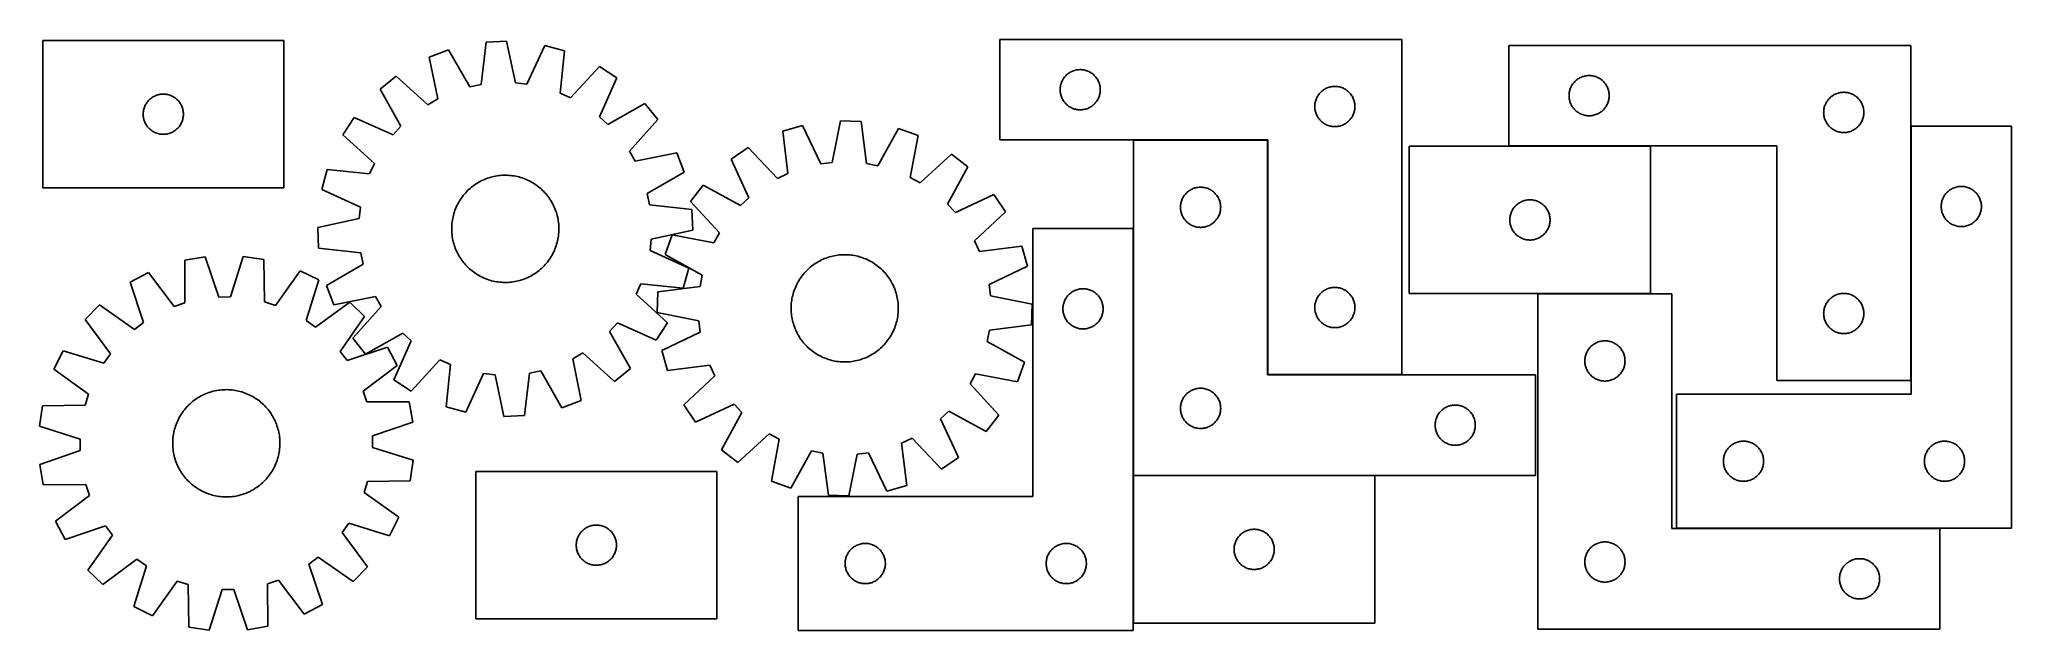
# Model space of a CAD drawing. Header units: millimetres. Extents: x 7 to 1478, y 7 to 448.
import ezdxf

# ---------------------------------------------------------------- set-up
doc = ezdxf.new("R2010")
doc.units = ezdxf.units.MM
doc.layers.add('COMMON', color=5, linetype='CONTINUOUS', true_color=0x0000ff)
doc.layers.add('CUT', color=7, linetype='CONTINUOUS', true_color=0x000000)

msp = doc.modelspace()

# ---------------------------------------------------------------- linework, layer by layer
at = {"layer": 'COMMON'}
for p, q in [((1402.930896, 383.251727), (1402.930896, 193.451728)), ((922.907165, 372.774335), (822.907165, 372.774335)), ((923.007166, 197.874335), (923.007166, 372.674334)), ((1208.66165, 368.351728), (1102.830896, 368.351728)), ((822.807164, 306.926088), (822.807164, 122.674334)), ((1124.615905, 258.151726), (1208.66165, 258.151726)), ((1023.107166, 197.774335), (923.107166, 197.774335)), ((822.807164, 122.474333), (822.807164, 12.474333)), ((1002.907165, 122.574334), (822.907165, 122.574334)), ((1228.030897, 83.151726), (1424.615905, 83.151726))]:
    msp.add_line(p, q, dxfattribs=at)
at = {"layer": 'CUT'}
for p, q in [((188.947569, 447.098695), (8.947569, 447.098695)), ((8.947569, 447.098695), (8.947569, 337.098695)), ((188.947569, 337.098695), (188.947569, 447.098695)), ((339.771479, 445.861966), (336.131743, 414.306822)), ((355.139985, 446.596511), (339.771479, 445.861966)), ((361.77264, 415.532341), (355.139985, 446.596511)), ((383.508469, 443.48284), (370.295799, 414.596855)), ((398.351774, 439.432303), (383.508469, 443.48284)), ((1023.107166, 447.874335), (723.107166, 447.874335)), ((723.107166, 447.874335), (723.107166, 372.874335)), ((1023.107166, 197.874335), (1023.107166, 447.874335)), ((1402.830896, 443.451728), (1102.830896, 443.451728)), ((1102.830896, 443.451728), (1102.830896, 368.451728)), ((1402.830896, 193.451728), (1402.830896, 443.451728)), ((311.82927, 440.056899), (297.439939, 434.609176)), ((297.439939, 434.609176), (303.72942, 403.473711)), ((327.736656, 412.562721), (311.82927, 440.056899)), ((395.060447, 407.838919), (398.351774, 439.432303)), ((424.369628, 427.704683), (402.877372, 404.315419)), ((437.234766, 419.26556), (424.369628, 427.704683)), ((272.659183, 420.453612), (260.657555, 410.825972)), ((296.284175, 399.220748), (272.659183, 420.453612)), ((336.131743, 414.306822), (327.736656, 412.562721)), ((370.295799, 414.596855), (361.77264, 415.532341)), ((424.341635, 390.235543), (437.234766, 419.26556)), ((768.186668, 411.91665), (768.285847, 412.682694)), ((768.285847, 412.682694), (768.42433, 413.442616)), ((768.42433, 413.442616), (768.60175, 414.194402)), ((768.60175, 414.194402), (768.817635, 414.936058)), ((768.817635, 414.936058), (769.071413, 415.665617)), ((769.071413, 415.665617), (769.362412, 416.381144)), ((769.362412, 416.381144), (769.689859, 417.080742)), ((769.689859, 417.080742), (770.052887, 417.762556)), ((770.052887, 417.762556), (770.450532, 418.424778)), ((770.450532, 418.424778), (770.881741, 419.065652)), ((770.881741, 419.065652), (771.345369, 419.683477)), ((771.345369, 419.683477), (771.840187, 420.276617)), ((771.840187, 420.276617), (772.364883, 420.843498)), ((772.364883, 420.843498), (772.918066, 421.382616)), ((772.918066, 421.382616), (773.498268, 421.892542)), ((773.498268, 421.892542), (774.103951, 422.371924)), ((774.103951, 422.371924), (774.73351, 422.81949)), ((774.73351, 422.81949), (775.385274, 423.234055)), ((775.385274, 423.234055), (776.057514, 423.614517)), ((776.057514, 423.614517), (776.74845, 423.959869)), ((776.74845, 423.959869), (777.456247, 424.269195)), ((777.456247, 424.269195), (778.17903, 424.541674)), ((778.17903, 424.541674), (778.914881, 424.776583)), ((778.914881, 424.776583), (779.66185, 424.973301)), ((779.66185, 424.973301), (780.417954, 425.131305)), ((780.417954, 425.131305), (781.18119, 425.250175)), ((781.18119, 425.250175), (781.949534, 425.329598)), ((781.949534, 425.329598), (782.720947, 425.369362)), ((782.720947, 425.369362), (783.493384, 425.369362)), ((783.493384, 425.369362), (784.264798, 425.329598)), ((784.264798, 425.329598), (785.033141, 425.250175)), ((785.033141, 425.250175), (785.796377, 425.131305)), ((785.796377, 425.131305), (786.552482, 424.973301)), ((786.552482, 424.973301), (787.29945, 424.776583)), ((787.29945, 424.776583), (788.035301, 424.541674)), ((788.035301, 424.541674), (788.758084, 424.269195)), ((788.758084, 424.269195), (789.465882, 423.959869)), ((789.465882, 423.959869), (790.156817, 423.614517)), ((790.156817, 423.614517), (790.829058, 423.234055)), ((790.829058, 423.234055), (791.480821, 422.81949)), ((791.480821, 422.81949), (792.11038, 422.371924)), ((792.11038, 422.371924), (792.716063, 421.892542)), ((792.716063, 421.892542), (793.296266, 421.382616)), ((793.296266, 421.382616), (793.849448, 420.843498)), ((793.849448, 420.843498), (794.374145, 420.276617)), ((794.374145, 420.276617), (794.868963, 419.683477)), ((794.868963, 419.683477), (795.332591, 419.065652)), ((795.332591, 419.065652), (795.763799, 418.424778)), ((795.763799, 418.424778), (796.161444, 417.762556)), ((796.161444, 417.762556), (796.524472, 417.080742)), ((796.524472, 417.080742), (796.851919, 416.381144)), ((796.851919, 416.381144), (797.142918, 415.665617)), ((797.142918, 415.665617), (797.396696, 414.936058)), ((797.396696, 414.936058), (797.612582, 414.194402)), ((797.612582, 414.194402), (797.790001, 413.442616)), ((797.790001, 413.442616), (797.928484, 412.682694)), ((797.928484, 412.682694), (798.027664, 411.91665)), ((967.456247, 411.769195), (968.17903, 412.041674)), ((968.17903, 412.041674), (968.914881, 412.276583)), ((968.914881, 412.276583), (969.66185, 412.473301)), ((969.66185, 412.473301), (970.417954, 412.631305)), ((970.417954, 412.631305), (971.18119, 412.750175)), ((971.18119, 412.750175), (971.949534, 412.829598)), ((971.949534, 412.829598), (972.720947, 412.869362)), ((972.720947, 412.869362), (973.493384, 412.869362)), ((973.493384, 412.869362), (974.264798, 412.829598)), ((974.264798, 412.829598), (975.033141, 412.750175)), ((975.033141, 412.750175), (975.796377, 412.631305)), ((975.796377, 412.631305), (976.552482, 412.473301)), ((976.552482, 412.473301), (977.29945, 412.276583)), ((977.29945, 412.276583), (978.035301, 412.041674)), ((978.035301, 412.041674), (978.758084, 411.769195)), ((1149.086142, 411.958536), (1149.41359, 412.658135)), ((1149.41359, 412.658135), (1149.776617, 413.339949)), ((1149.776617, 413.339949), (1150.174263, 414.002171)), ((1150.174263, 414.002171), (1150.605471, 414.643044)), ((1150.605471, 414.643044), (1151.069099, 415.26087)), ((1151.069099, 415.26087), (1151.563917, 415.85401)), ((1151.563917, 415.85401), (1152.088613, 416.42089)), ((1152.088613, 416.42089), (1152.641796, 416.960008)), ((1152.641796, 416.960008), (1153.221998, 417.469935)), ((1153.221998, 417.469935), (1153.827682, 417.949316)), ((1153.827682, 417.949316), (1154.45724, 418.396883)), ((1154.45724, 418.396883), (1155.109004, 418.811447)), ((1155.109004, 418.811447), (1155.781245, 419.19191)), ((1155.781245, 419.19191), (1156.47218, 419.537262)), ((1156.47218, 419.537262), (1157.179978, 419.846587)), ((1157.179978, 419.846587), (1157.90276, 420.119066)), ((1157.90276, 420.119066), (1158.638612, 420.353976)), ((1158.638612, 420.353976), (1159.38558, 420.550693)), ((1159.38558, 420.550693), (1160.141685, 420.708697)), ((1160.141685, 420.708697), (1160.904921, 420.827568)), ((1160.904921, 420.827568), (1161.673264, 420.906991)), ((1161.673264, 420.906991), (1162.444677, 420.946755)), ((1162.444677, 420.946755), (1163.217115, 420.946755)), ((1163.217115, 420.946755), (1163.988528, 420.906991)), ((1163.988528, 420.906991), (1164.756871, 420.827568)), ((1164.756871, 420.827568), (1165.520107, 420.708697)), ((1165.520107, 420.708697), (1166.276212, 420.550693)), ((1166.276212, 420.550693), (1167.023181, 420.353976)), ((1167.023181, 420.353976), (1167.759032, 420.119066)), ((1167.759032, 420.119066), (1168.481814, 419.846587)), ((1168.481814, 419.846587), (1169.189612, 419.537262)), ((1169.189612, 419.537262), (1169.880547, 419.19191)), ((1169.880547, 419.19191), (1170.552788, 418.811447)), ((1170.552788, 418.811447), (1171.204552, 418.396883)), ((1171.204552, 418.396883), (1171.83411, 417.949316)), ((1171.83411, 417.949316), (1172.439794, 417.469935)), ((1172.439794, 417.469935), (1173.019996, 416.960008)), ((1173.019996, 416.960008), (1173.573179, 416.42089)), ((1173.573179, 416.42089), (1174.097875, 415.85401)), ((1174.097875, 415.85401), (1174.592693, 415.26087)), ((1174.592693, 415.26087), (1175.056321, 414.643044)), ((1175.056321, 414.643044), (1175.487529, 414.002171)), ((1175.487529, 414.002171), (1175.885175, 413.339949)), ((1175.885175, 413.339949), (1176.248202, 412.658135)), ((1176.248202, 412.658135), (1176.57565, 411.958536)), ((84.658039, 396.660417), (84.911817, 397.389976)), ((84.911817, 397.389976), (85.202816, 398.105503)), ((85.202816, 398.105503), (85.530263, 398.805102)), ((85.530263, 398.805102), (85.893291, 399.486916)), ((85.893291, 399.486916), (86.290936, 400.149138)), ((86.290936, 400.149138), (86.722144, 400.790011)), ((86.722144, 400.790011), (87.185772, 401.407837)), ((87.185772, 401.407837), (87.680591, 402.000977)), ((87.680591, 402.000977), (88.205287, 402.567857)), ((88.205287, 402.567857), (88.758469, 403.106975)), ((88.758469, 403.106975), (89.338672, 403.616901)), ((89.338672, 403.616901), (89.944355, 404.096283)), ((89.944355, 404.096283), (90.573914, 404.54385)), ((90.573914, 404.54385), (91.225677, 404.958414)), ((91.225677, 404.958414), (91.897918, 405.338877)), ((91.897918, 405.338877), (92.588854, 405.684229)), ((92.588854, 405.684229), (93.296651, 405.993554)), ((93.296651, 405.993554), (94.019434, 406.266033)), ((94.019434, 406.266033), (94.755285, 406.500943)), ((94.755285, 406.500943), (95.502253, 406.69766)), ((95.502253, 406.69766), (96.258358, 406.855664)), ((96.258358, 406.855664), (97.021594, 406.974535)), ((97.021594, 406.974535), (97.789938, 407.053958)), ((97.789938, 407.053958), (98.561351, 407.093722)), ((98.561351, 407.093722), (99.333788, 407.093722)), ((99.333788, 407.093722), (100.105201, 407.053958)), ((100.105201, 407.053958), (100.873545, 406.974535)), ((100.873545, 406.974535), (101.636781, 406.855664)), ((101.636781, 406.855664), (102.392886, 406.69766)), ((102.392886, 406.69766), (103.139854, 406.500943)), ((103.139854, 406.500943), (103.875705, 406.266033)), ((103.875705, 406.266033), (104.598488, 405.993554)), ((104.598488, 405.993554), (105.306285, 405.684229)), ((105.306285, 405.684229), (105.997221, 405.338877)), ((105.997221, 405.338877), (106.669461, 404.958414)), ((106.669461, 404.958414), (107.321225, 404.54385)), ((107.321225, 404.54385), (107.950784, 404.096283)), ((107.950784, 404.096283), (108.556467, 403.616901)), ((108.556467, 403.616901), (109.13667, 403.106975)), ((109.13667, 403.106975), (109.689852, 402.567857)), ((109.689852, 402.567857), (110.214548, 402.000977)), ((110.214548, 402.000977), (110.709367, 401.407837)), ((110.709367, 401.407837), (111.172995, 400.790011)), ((111.172995, 400.790011), (111.604203, 400.149138)), ((111.604203, 400.149138), (112.001848, 399.486916)), ((112.001848, 399.486916), (112.364876, 398.805102)), ((112.364876, 398.805102), (112.692323, 398.105503)), ((112.692323, 398.105503), (112.983322, 397.389976)), ((112.983322, 397.389976), (113.2371, 396.660417)), ((260.657555, 410.825972), (276.260595, 383.157941)), ((303.72942, 403.473711), (296.284175, 399.220748)), ((402.877372, 404.315419), (395.060447, 407.838919)), ((458.355181, 400.071971), (430.687151, 384.468932)), ((467.982822, 388.070343), (458.355181, 400.071971)), ((768.107166, 410.374335), (768.127054, 411.146517)), ((768.127054, 409.602154), (768.107166, 410.374335)), ((768.127054, 411.146517), (768.186668, 411.91665)), ((768.186668, 408.83202), (768.127054, 409.602154)), ((768.285847, 408.065977), (768.186668, 408.83202)), ((768.42433, 407.306054), (768.285847, 408.065977)), ((768.60175, 406.554268), (768.42433, 407.306054)), ((768.817635, 405.812613), (768.60175, 406.554268)), ((769.071413, 405.083054), (768.817635, 405.812613)), ((769.362412, 404.367527), (769.071413, 405.083054)), ((769.689859, 403.667928), (769.362412, 404.367527)), ((770.052887, 402.986114), (769.689859, 403.667928)), ((770.450532, 402.323892), (770.052887, 402.986114)), ((770.881741, 401.683019), (770.450532, 402.323892)), ((771.345369, 401.065193), (770.881741, 401.683019)), ((771.840187, 400.472053), (771.345369, 401.065193)), ((772.364883, 399.905173), (771.840187, 400.472053)), ((772.918066, 399.366055), (772.364883, 399.905173)), ((773.498268, 398.856129), (772.918066, 399.366055)), ((774.103951, 398.376747), (773.498268, 398.856129)), ((774.73351, 397.92918), (774.103951, 398.376747)), ((775.385274, 397.514616), (774.73351, 397.92918)), ((776.057514, 397.134153), (775.385274, 397.514616)), ((790.829058, 397.514616), (790.156817, 397.134153)), ((791.480821, 397.92918), (790.829058, 397.514616)), ((792.11038, 398.376747), (791.480821, 397.92918)), ((792.716063, 398.856129), (792.11038, 398.376747)), ((793.296266, 399.366055), (792.716063, 398.856129)), ((793.849448, 399.905173), (793.296266, 399.366055)), ((794.374145, 400.472053), (793.849448, 399.905173)), ((794.868963, 401.065193), (794.374145, 400.472053)), ((795.332591, 401.683019), (794.868963, 401.065193)), ((795.763799, 402.323892), (795.332591, 401.683019)), ((796.161444, 402.986114), (795.763799, 402.323892)), ((796.524472, 403.667928), (796.161444, 402.986114)), ((796.851919, 404.367527), (796.524472, 403.667928)), ((797.142918, 405.083054), (796.851919, 404.367527)), ((797.396696, 405.812613), (797.142918, 405.083054)), ((797.612582, 406.554268), (797.396696, 405.812613)), ((797.790001, 407.306054), (797.612582, 406.554268)), ((797.928484, 408.065977), (797.790001, 407.306054)), ((798.027664, 408.83202), (797.928484, 408.065977)), ((798.027664, 411.91665), (798.087277, 411.146517)), ((798.087277, 409.602154), (798.027664, 408.83202)), ((798.087277, 411.146517), (798.107166, 410.374335)), ((798.107166, 410.374335), (798.087277, 409.602154)), ((958.107166, 397.874335), (958.127054, 398.646517)), ((958.127054, 397.102154), (958.107166, 397.874335)), ((958.127054, 398.646517), (958.186668, 399.41665)), ((958.186668, 399.41665), (958.285847, 400.182694)), ((958.285847, 400.182694), (958.42433, 400.942616)), ((958.42433, 400.942616), (958.60175, 401.694402)), ((958.60175, 401.694402), (958.817635, 402.436058)), ((958.817635, 402.436058), (959.071413, 403.165617)), ((959.071413, 403.165617), (959.362412, 403.881144)), ((959.362412, 403.881144), (959.689859, 404.580742)), ((959.689859, 404.580742), (960.052887, 405.262556)), ((960.052887, 405.262556), (960.450532, 405.924778)), ((960.450532, 405.924778), (960.881741, 406.565652)), ((960.881741, 406.565652), (961.345369, 407.183477)), ((961.345369, 407.183477), (961.840187, 407.776617)), ((961.840187, 407.776617), (962.364883, 408.343498)), ((962.364883, 408.343498), (962.918066, 408.882616)), ((962.918066, 408.882616), (963.498268, 409.392542)), ((963.498268, 409.392542), (964.103951, 409.871924)), ((964.103951, 409.871924), (964.73351, 410.31949)), ((964.73351, 410.31949), (965.385274, 410.734055)), ((965.385274, 410.734055), (966.057514, 411.114517)), ((966.057514, 411.114517), (966.74845, 411.459869)), ((966.74845, 411.459869), (967.456247, 411.769195)), ((978.758084, 411.769195), (979.465882, 411.459869)), ((979.465882, 411.459869), (980.156817, 411.114517)), ((980.156817, 411.114517), (980.829058, 410.734055)), ((980.829058, 410.734055), (981.480821, 410.31949)), ((981.480821, 410.31949), (982.11038, 409.871924)), ((982.11038, 409.871924), (982.716063, 409.392542)), ((982.716063, 409.392542), (983.296266, 408.882616)), ((983.296266, 408.882616), (983.849448, 408.343498)), ((983.849448, 408.343498), (984.374145, 407.776617)), ((984.374145, 407.776617), (984.868963, 407.183477)), ((984.868963, 407.183477), (985.332591, 406.565652)), ((985.332591, 406.565652), (985.763799, 405.924778)), ((985.763799, 405.924778), (986.161444, 405.262556)), ((986.161444, 405.262556), (986.524472, 404.580742)), ((986.524472, 404.580742), (986.851919, 403.881144)), ((986.851919, 403.881144), (987.142918, 403.165617)), ((987.142918, 403.165617), (987.396696, 402.436058)), ((987.396696, 402.436058), (987.612582, 401.694402)), ((987.612582, 401.694402), (987.790001, 400.942616)), ((987.790001, 400.942616), (987.928484, 400.182694)), ((987.928484, 400.182694), (988.027664, 399.41665)), ((988.027664, 399.41665), (988.087277, 398.646517)), ((988.087277, 398.646517), (988.107166, 397.874335)), ((988.107166, 397.874335), (988.087277, 397.102154)), ((1147.830896, 405.951728), (1147.850785, 406.723909)), ((1147.850785, 405.179547), (1147.830896, 405.951728)), ((1147.850785, 406.723909), (1147.910398, 407.494043)), ((1147.910398, 404.409413), (1147.850785, 405.179547)), ((1147.910398, 407.494043), (1148.009578, 408.260086)), ((1148.009578, 403.643369), (1147.910398, 404.409413)), ((1148.009578, 408.260086), (1148.148061, 409.020009)), ((1148.148061, 402.883447), (1148.009578, 403.643369)), ((1148.148061, 409.020009), (1148.32548, 409.771795)), ((1148.32548, 402.131661), (1148.148061, 402.883447)), ((1148.32548, 409.771795), (1148.541365, 410.51345)), ((1148.541365, 401.390005), (1148.32548, 402.131661)), ((1148.541365, 410.51345), (1148.795144, 411.243009)), ((1148.795144, 400.660447), (1148.541365, 401.390005)), ((1148.795144, 411.243009), (1149.086142, 411.958536)), ((1149.086142, 399.944919), (1148.795144, 400.660447)), ((1149.41359, 399.245321), (1149.086142, 399.944919)), ((1149.776617, 398.563507), (1149.41359, 399.245321)), ((1150.174263, 397.901285), (1149.776617, 398.563507)), ((1150.605471, 397.260411), (1150.174263, 397.901285)), ((1175.487529, 397.901285), (1175.056321, 397.260411)), ((1175.885175, 398.563507), (1175.487529, 397.901285)), ((1176.248202, 399.245321), (1175.885175, 398.563507)), ((1176.57565, 399.944919), (1176.248202, 399.245321)), ((1176.57565, 411.958536), (1176.866648, 411.243009)), ((1176.866648, 400.660447), (1176.57565, 399.944919)), ((1176.866648, 411.243009), (1177.120427, 410.51345)), ((1177.120427, 401.390005), (1176.866648, 400.660447)), ((1177.120427, 410.51345), (1177.336312, 409.771795)), ((1177.336312, 402.131661), (1177.120427, 401.390005)), ((1177.336312, 409.771795), (1177.513731, 409.020009)), ((1177.513731, 402.883447), (1177.336312, 402.131661)), ((1177.513731, 409.020009), (1177.652215, 408.260086)), ((1177.652215, 403.643369), (1177.513731, 402.883447)), ((1177.652215, 408.260086), (1177.751394, 407.494043)), ((1177.751394, 404.409413), (1177.652215, 403.643369)), ((1177.751394, 407.494043), (1177.811007, 406.723909)), ((1177.811007, 405.179547), (1177.751394, 404.409413)), ((1177.811007, 406.723909), (1177.830896, 405.951728)), ((1177.830896, 405.951728), (1177.811007, 405.179547)), ((1338.32548, 397.271795), (1338.541365, 398.01345)), ((1338.541365, 398.01345), (1338.795144, 398.743009)), ((1338.795144, 398.743009), (1339.086142, 399.458536)), ((1339.086142, 399.458536), (1339.41359, 400.158135)), ((1339.41359, 400.158135), (1339.776617, 400.839949)), ((1339.776617, 400.839949), (1340.174263, 401.502171)), ((1340.174263, 401.502171), (1340.605471, 402.143044)), ((1340.605471, 402.143044), (1341.069099, 402.76087)), ((1341.069099, 402.76087), (1341.563917, 403.35401)), ((1341.563917, 403.35401), (1342.088613, 403.92089)), ((1342.088613, 403.92089), (1342.641796, 404.460008)), ((1342.641796, 404.460008), (1343.221998, 404.969935)), ((1343.221998, 404.969935), (1343.827682, 405.449316)), ((1343.827682, 405.449316), (1344.45724, 405.896883)), ((1344.45724, 405.896883), (1345.109004, 406.311447)), ((1345.109004, 406.311447), (1345.781245, 406.69191)), ((1345.781245, 406.69191), (1346.47218, 407.037262)), ((1346.47218, 407.037262), (1347.179978, 407.346587)), ((1347.179978, 407.346587), (1347.90276, 407.619066)), ((1347.90276, 407.619066), (1348.638612, 407.853976)), ((1348.638612, 407.853976), (1349.38558, 408.050693)), ((1349.38558, 408.050693), (1350.141685, 408.208697)), ((1350.141685, 408.208697), (1350.904921, 408.327568)), ((1350.904921, 408.327568), (1351.673264, 408.406991)), ((1351.673264, 408.406991), (1352.444677, 408.446755)), ((1352.444677, 408.446755), (1353.217115, 408.446755)), ((1353.217115, 408.446755), (1353.988528, 408.406991)), ((1353.988528, 408.406991), (1354.756871, 408.327568)), ((1354.756871, 408.327568), (1355.520107, 408.208697)), ((1355.520107, 408.208697), (1356.276212, 408.050693)), ((1356.276212, 408.050693), (1357.023181, 407.853976)), ((1357.023181, 407.853976), (1357.759032, 407.619066)), ((1357.759032, 407.619066), (1358.481814, 407.346587)), ((1358.481814, 407.346587), (1359.189612, 407.037262)), ((1359.189612, 407.037262), (1359.880547, 406.69191)), ((1359.880547, 406.69191), (1360.552788, 406.311447)), ((1360.552788, 406.311447), (1361.204552, 405.896883)), ((1361.204552, 405.896883), (1361.83411, 405.449316)), ((1361.83411, 405.449316), (1362.439794, 404.969935)), ((1362.439794, 404.969935), (1363.019996, 404.460008)), ((1363.019996, 404.460008), (1363.573179, 403.92089)), ((1363.573179, 403.92089), (1364.097875, 403.35401)), ((1364.097875, 403.35401), (1364.592693, 402.76087)), ((1364.592693, 402.76087), (1365.056321, 402.143044)), ((1365.056321, 402.143044), (1365.487529, 401.502171)), ((1365.487529, 401.502171), (1365.885175, 400.839949)), ((1365.885175, 400.839949), (1366.248202, 400.158135)), ((1366.248202, 400.158135), (1366.57565, 399.458536)), ((1366.57565, 399.458536), (1366.866648, 398.743009)), ((1366.866648, 398.743009), (1367.120427, 398.01345)), ((1367.120427, 398.01345), (1367.336312, 397.271795)), ((83.947569, 392.098695), (83.967458, 392.870876)), ((83.967458, 391.326513), (83.947569, 392.098695)), ((83.967458, 392.870876), (84.027071, 393.64101)), ((84.027071, 390.55638), (83.967458, 391.326513)), ((84.027071, 393.64101), (84.126251, 394.407053)), ((84.126251, 389.790336), (84.027071, 390.55638)), ((84.126251, 394.407053), (84.264734, 395.166976)), ((84.264734, 389.030414), (84.126251, 389.790336)), ((84.264734, 395.166976), (84.442154, 395.918762)), ((84.442154, 388.278628), (84.264734, 389.030414)), ((84.442154, 395.918762), (84.658039, 396.660417)), ((84.658039, 387.536972), (84.442154, 388.278628)), ((84.911817, 386.807413), (84.658039, 387.536972)), ((85.202816, 386.091886), (84.911817, 386.807413)), ((85.530263, 385.392288), (85.202816, 386.091886)), ((85.893291, 384.710474), (85.530263, 385.392288)), ((86.290936, 384.048252), (85.893291, 384.710474)), ((86.722144, 383.407378), (86.290936, 384.048252)), ((87.185772, 382.789553), (86.722144, 383.407378)), ((87.680591, 382.196413), (87.185772, 382.789553)), ((110.709367, 382.789553), (110.214548, 382.196413)), ((111.172995, 383.407378), (110.709367, 382.789553)), ((111.604203, 384.048252), (111.172995, 383.407378)), ((112.001848, 384.710474), (111.604203, 384.048252)), ((112.364876, 385.392288), (112.001848, 384.710474)), ((112.692323, 386.091886), (112.364876, 385.392288)), ((112.983322, 386.807413), (112.692323, 386.091886)), ((113.2371, 387.536972), (112.983322, 386.807413)), ((113.2371, 396.660417), (113.452985, 395.918762)), ((113.452985, 388.278628), (113.2371, 387.536972)), ((113.452985, 395.918762), (113.630405, 395.166976)), ((113.630405, 389.030414), (113.452985, 388.278628)), ((113.630405, 395.166976), (113.768888, 394.407053)), ((113.768888, 389.790336), (113.630405, 389.030414)), ((113.768888, 394.407053), (113.868068, 393.64101)), ((113.868068, 390.55638), (113.768888, 389.790336)), ((113.868068, 393.64101), (113.927681, 392.870876)), ((113.927681, 391.326513), (113.868068, 390.55638)), ((113.927681, 392.870876), (113.947569, 392.098695)), ((113.947569, 392.098695), (113.927681, 391.326513)), ((241.463966, 389.705556), (233.024844, 376.840419)), ((270.493984, 376.812426), (241.463966, 389.705556)), ((276.260595, 383.157941), (270.493984, 376.812426)), ((430.687151, 384.468932), (424.341635, 390.235543)), ((446.749957, 364.445352), (467.982822, 388.070343)), ((575.907163, 383.703924), (561.127965, 379.425392)), ((589.562898, 355.024739), (575.907163, 383.703924)), ((604.224358, 387.253891), (598.070647, 356.091308)), ((619.602351, 386.755994), (604.224358, 387.253891)), ((623.727371, 355.260614), (619.602351, 386.755994)), ((776.74845, 396.788801), (776.057514, 397.134153)), ((777.456247, 396.479476), (776.74845, 396.788801)), ((778.17903, 396.206997), (777.456247, 396.479476)), ((778.914881, 395.972087), (778.17903, 396.206997)), ((779.66185, 395.77537), (778.914881, 395.972087)), ((780.417954, 395.617366), (779.66185, 395.77537)), ((781.18119, 395.498495), (780.417954, 395.617366)), ((781.949534, 395.419072), (781.18119, 395.498495)), ((782.720947, 395.379308), (781.949534, 395.419072)), ((783.493384, 395.379308), (782.720947, 395.379308)), ((784.264798, 395.419072), (783.493384, 395.379308)), ((785.033141, 395.498495), (784.264798, 395.419072)), ((785.796377, 395.617366), (785.033141, 395.498495)), ((786.552482, 395.77537), (785.796377, 395.617366)), ((787.29945, 395.972087), (786.552482, 395.77537)), ((788.035301, 396.206997), (787.29945, 395.972087)), ((788.758084, 396.479476), (788.035301, 396.206997)), ((789.465882, 396.788801), (788.758084, 396.479476)), ((790.156817, 397.134153), (789.465882, 396.788801)), ((958.186668, 396.33202), (958.127054, 397.102154)), ((958.285847, 395.565977), (958.186668, 396.33202)), ((958.42433, 394.806054), (958.285847, 395.565977)), ((958.60175, 394.054268), (958.42433, 394.806054)), ((958.817635, 393.312613), (958.60175, 394.054268)), ((959.071413, 392.583054), (958.817635, 393.312613)), ((959.362412, 391.867527), (959.071413, 392.583054)), ((959.689859, 391.167928), (959.362412, 391.867527)), ((960.052887, 390.486114), (959.689859, 391.167928)), ((960.450532, 389.823892), (960.052887, 390.486114)), ((960.881741, 389.183019), (960.450532, 389.823892)), ((961.345369, 388.565193), (960.881741, 389.183019)), ((961.840187, 387.972053), (961.345369, 388.565193)), ((962.364883, 387.405173), (961.840187, 387.972053)), ((962.918066, 386.866055), (962.364883, 387.405173)), ((963.498268, 386.356129), (962.918066, 386.866055)), ((964.103951, 385.876747), (963.498268, 386.356129)), ((964.73351, 385.42918), (964.103951, 385.876747)), ((965.385274, 385.014616), (964.73351, 385.42918)), ((966.057514, 384.634153), (965.385274, 385.014616)), ((966.74845, 384.288801), (966.057514, 384.634153)), ((967.456247, 383.979476), (966.74845, 384.288801)), ((968.17903, 383.706997), (967.456247, 383.979476)), ((968.914881, 383.472087), (968.17903, 383.706997)), ((969.66185, 383.27537), (968.914881, 383.472087)), ((970.417954, 383.117366), (969.66185, 383.27537)), ((971.18119, 382.998495), (970.417954, 383.117366)), ((971.949534, 382.919072), (971.18119, 382.998495)), ((972.720947, 382.879308), (971.949534, 382.919072)), ((973.493384, 382.879308), (972.720947, 382.879308)), ((974.264798, 382.919072), (973.493384, 382.879308)), ((975.033141, 382.998495), (974.264798, 382.919072)), ((975.796377, 383.117366), (975.033141, 382.998495)), ((976.552482, 383.27537), (975.796377, 383.117366)), ((977.29945, 383.472087), (976.552482, 383.27537)), ((978.035301, 383.706997), (977.29945, 383.472087)), ((978.758084, 383.979476), (978.035301, 383.706997)), ((979.465882, 384.288801), (978.758084, 383.979476)), ((980.156817, 384.634153), (979.465882, 384.288801)), ((980.829058, 385.014616), (980.156817, 384.634153)), ((981.480821, 385.42918), (980.829058, 385.014616)), ((982.11038, 385.876747), (981.480821, 385.42918)), ((982.716063, 386.356129), (982.11038, 385.876747)), ((983.296266, 386.866055), (982.716063, 386.356129)), ((983.849448, 387.405173), (983.296266, 386.866055)), ((984.374145, 387.972053), (983.849448, 387.405173)), ((984.868963, 388.565193), (984.374145, 387.972053)), ((985.332591, 389.183019), (984.868963, 388.565193)), ((985.763799, 389.823892), (985.332591, 389.183019)), ((986.161444, 390.486114), (985.763799, 389.823892)), ((986.524472, 391.167928), (986.161444, 390.486114)), ((986.851919, 391.867527), (986.524472, 391.167928)), ((987.142918, 392.583054), (986.851919, 391.867527)), ((987.396696, 393.312613), (987.142918, 392.583054)), ((987.612582, 394.054268), (987.396696, 393.312613)), ((987.790001, 394.806054), (987.612582, 394.054268)), ((987.928484, 395.565977), (987.790001, 394.806054)), ((988.027664, 396.33202), (987.928484, 395.565977)), ((988.087277, 397.102154), (988.027664, 396.33202)), ((1151.069099, 396.642586), (1150.605471, 397.260411)), ((1151.563917, 396.049446), (1151.069099, 396.642586)), ((1152.088613, 395.482566), (1151.563917, 396.049446)), ((1152.641796, 394.943447), (1152.088613, 395.482566)), ((1153.221998, 394.433521), (1152.641796, 394.943447)), ((1153.827682, 393.954139), (1153.221998, 394.433521)), ((1154.45724, 393.506573), (1153.827682, 393.954139)), ((1155.109004, 393.092008), (1154.45724, 393.506573)), ((1155.781245, 392.711546), (1155.109004, 393.092008)), ((1156.47218, 392.366194), (1155.781245, 392.711546)), ((1157.179978, 392.056868), (1156.47218, 392.366194)), ((1157.90276, 391.784389), (1157.179978, 392.056868)), ((1158.638612, 391.54948), (1157.90276, 391.784389)), ((1159.38558, 391.352762), (1158.638612, 391.54948)), ((1160.141685, 391.194759), (1159.38558, 391.352762)), ((1160.904921, 391.075888), (1160.141685, 391.194759)), ((1161.673264, 390.996465), (1160.904921, 391.075888)), ((1162.444677, 390.956701), (1161.673264, 390.996465)), ((1163.217115, 390.956701), (1162.444677, 390.956701)), ((1163.988528, 390.996465), (1163.217115, 390.956701)), ((1164.756871, 391.075888), (1163.988528, 390.996465)), ((1165.520107, 391.194759), (1164.756871, 391.075888)), ((1166.276212, 391.352762), (1165.520107, 391.194759)), ((1167.023181, 391.54948), (1166.276212, 391.352762)), ((1167.759032, 391.784389), (1167.023181, 391.54948)), ((1168.481814, 392.056868), (1167.759032, 391.784389)), ((1169.189612, 392.366194), (1168.481814, 392.056868)), ((1169.880547, 392.711546), (1169.189612, 392.366194)), ((1170.552788, 393.092008), (1169.880547, 392.711546)), ((1171.204552, 393.506573), (1170.552788, 393.092008)), ((1171.83411, 393.954139), (1171.204552, 393.506573)), ((1172.439794, 394.433521), (1171.83411, 393.954139)), ((1173.019996, 394.943447), (1172.439794, 394.433521)), ((1173.573179, 395.482566), (1173.019996, 394.943447)), ((1174.097875, 396.049446), (1173.573179, 395.482566)), ((1174.592693, 396.642586), (1174.097875, 396.049446)), ((1175.056321, 397.260411), (1174.592693, 396.642586)), ((1337.830896, 393.451728), (1337.850785, 394.223909)), ((1337.850785, 392.679547), (1337.830896, 393.451728)), ((1337.850785, 394.223909), (1337.910398, 394.994043)), ((1337.910398, 391.909413), (1337.850785, 392.679547)), ((1337.910398, 394.994043), (1338.009578, 395.760086)), ((1338.009578, 391.143369), (1337.910398, 391.909413)), ((1338.009578, 395.760086), (1338.148061, 396.520009)), ((1338.148061, 390.383447), (1338.009578, 391.143369)), ((1338.148061, 396.520009), (1338.32548, 397.271795)), ((1338.32548, 389.631661), (1338.148061, 390.383447)), ((1338.541365, 388.890005), (1338.32548, 389.631661)), ((1338.795144, 388.160447), (1338.541365, 388.890005)), ((1339.086142, 387.444919), (1338.795144, 388.160447)), ((1339.41359, 386.745321), (1339.086142, 387.444919)), ((1339.776617, 386.063507), (1339.41359, 386.745321)), ((1340.174263, 385.401285), (1339.776617, 386.063507)), ((1340.605471, 384.760411), (1340.174263, 385.401285)), ((1341.069099, 384.142586), (1340.605471, 384.760411)), ((1341.563917, 383.549446), (1341.069099, 384.142586)), ((1342.088613, 382.982566), (1341.563917, 383.549446)), ((1342.641796, 382.443447), (1342.088613, 382.982566)), ((1363.573179, 382.982566), (1363.019996, 382.443447)), ((1364.097875, 383.549446), (1363.573179, 382.982566)), ((1364.592693, 384.142586), (1364.097875, 383.549446)), ((1365.056321, 384.760411), (1364.592693, 384.142586)), ((1365.487529, 385.401285), (1365.056321, 384.760411)), ((1365.885175, 386.063507), (1365.487529, 385.401285)), ((1366.248202, 386.745321), (1365.885175, 386.063507)), ((1366.57565, 387.444919), (1366.248202, 386.745321)), ((1366.866648, 388.160447), (1366.57565, 387.444919)), ((1367.120427, 388.890005), (1366.866648, 388.160447)), ((1367.336312, 389.631661), (1367.120427, 388.890005)), ((1367.336312, 397.271795), (1367.513731, 396.520009)), ((1367.513731, 390.383447), (1367.336312, 389.631661)), ((1367.513731, 396.520009), (1367.652215, 395.760086)), ((1367.652215, 391.143369), (1367.513731, 390.383447)), ((1367.652215, 395.760086), (1367.751394, 394.994043)), ((1367.751394, 391.909413), (1367.652215, 391.143369)), ((1367.751394, 394.994043), (1367.811007, 394.223909)), ((1367.811007, 392.679547), (1367.751394, 391.909413)), ((1367.811007, 394.223909), (1367.830896, 393.451728)), ((1367.830896, 393.451728), (1367.811007, 392.679547)), ((1478.030897, 383.251727), (1403.030897, 383.251727)), ((1403.030897, 383.251727), (1403.030897, 183.251727)), ((1478.030897, 83.251727), (1478.030897, 383.251727)), ((88.205287, 381.629532), (87.680591, 382.196413)), ((88.758469, 381.090414), (88.205287, 381.629532)), ((89.338672, 380.580488), (88.758469, 381.090414)), ((89.944355, 380.101106), (89.338672, 380.580488)), ((90.573914, 379.65354), (89.944355, 380.101106)), ((91.225677, 379.238975), (90.573914, 379.65354)), ((91.897918, 378.858513), (91.225677, 379.238975)), ((92.588854, 378.513161), (91.897918, 378.858513)), ((93.296651, 378.203835), (92.588854, 378.513161)), ((94.019434, 377.931356), (93.296651, 378.203835)), ((94.755285, 377.696447), (94.019434, 377.931356)), ((95.502253, 377.499729), (94.755285, 377.696447)), ((96.258358, 377.341725), (95.502253, 377.499729)), ((97.021594, 377.222855), (96.258358, 377.341725)), ((97.789938, 377.143432), (97.021594, 377.222855)), ((98.561351, 377.103668), (97.789938, 377.143432)), ((99.333788, 377.103668), (98.561351, 377.103668)), ((100.105201, 377.143432), (99.333788, 377.103668)), ((100.873545, 377.222855), (100.105201, 377.143432)), ((101.636781, 377.341725), (100.873545, 377.222855)), ((102.392886, 377.499729), (101.636781, 377.341725)), ((103.139854, 377.696447), (102.392886, 377.499729)), ((103.875705, 377.931356), (103.139854, 377.696447)), ((104.598488, 378.203835), (103.875705, 377.931356)), ((105.306285, 378.513161), (104.598488, 378.203835)), ((105.997221, 378.858513), (105.306285, 378.513161)), ((106.669461, 379.238975), (105.997221, 378.858513)), ((107.321225, 379.65354), (106.669461, 379.238975)), ((107.950784, 380.101106), (107.321225, 379.65354)), ((108.556467, 380.580488), (107.950784, 380.101106)), ((109.13667, 381.090414), (108.556467, 380.580488)), ((109.689852, 381.629532), (109.13667, 381.090414)), ((110.214548, 382.196413), (109.689852, 381.629532)), ((233.024844, 376.840419), (256.414108, 355.348163)), ((561.127965, 379.425392), (564.905205, 347.886412)), ((647.630604, 381.381718), (632.148309, 353.645942)), ((662.102085, 376.156129), (647.630604, 381.381718)), ((656.292604, 344.927542), (662.102085, 376.156129)), ((723.107166, 372.874335), (923.107166, 372.874335)), ((922.907165, 372.674334), (822.907165, 372.674334)), ((822.907165, 372.674334), (822.907165, 122.674334)), ((922.907165, 197.674334), (922.907165, 372.674334)), ((923.107166, 372.874335), (923.107166, 197.874335)), ((1208.66165, 368.251727), (1028.66165, 368.251727)), ((1028.66165, 368.251727), (1028.66165, 258.251727)), ((1102.830896, 368.451728), (1302.830896, 368.451728)), ((1208.66165, 258.251727), (1208.66165, 368.251727)), ((1302.830896, 368.451728), (1302.830896, 193.451728)), ((1343.221998, 381.933521), (1342.641796, 382.443447)), ((1343.827682, 381.454139), (1343.221998, 381.933521)), ((1344.45724, 381.006573), (1343.827682, 381.454139)), ((1345.109004, 380.592008), (1344.45724, 381.006573)), ((1345.781245, 380.211546), (1345.109004, 380.592008)), ((1346.47218, 379.866194), (1345.781245, 380.211546)), ((1347.179978, 379.556868), (1346.47218, 379.866194)), ((1347.90276, 379.284389), (1347.179978, 379.556868)), ((1348.638612, 379.04948), (1347.90276, 379.284389)), ((1349.38558, 378.852762), (1348.638612, 379.04948)), ((1350.141685, 378.694759), (1349.38558, 378.852762)), ((1350.904921, 378.575888), (1350.141685, 378.694759)), ((1351.673264, 378.496465), (1350.904921, 378.575888)), ((1352.444677, 378.456701), (1351.673264, 378.496465)), ((1353.217115, 378.456701), (1352.444677, 378.456701)), ((1353.988528, 378.496465), (1353.217115, 378.456701)), ((1354.756871, 378.575888), (1353.988528, 378.496465)), ((1355.520107, 378.694759), (1354.756871, 378.575888)), ((1356.276212, 378.852762), (1355.520107, 378.694759)), ((1357.023181, 379.04948), (1356.276212, 378.852762)), ((1357.759032, 379.284389), (1357.023181, 379.04948)), ((1358.481814, 379.556868), (1357.759032, 379.284389)), ((1359.189612, 379.866194), (1358.481814, 379.556868)), ((1359.880547, 380.211546), (1359.189612, 379.866194)), ((1360.552788, 380.592008), (1359.880547, 380.211546)), ((1361.204552, 381.006573), (1360.552788, 380.592008)), ((1361.83411, 381.454139), (1361.204552, 381.006573)), ((1362.439794, 381.933521), (1361.83411, 381.454139)), ((1363.019996, 382.443447), (1362.439794, 381.933521)), ((256.414108, 355.348163), (252.890607, 347.531238)), ((451.002921, 357.000107), (446.749957, 364.445352)), ((482.138386, 363.289587), (451.002921, 357.000107)), ((487.586109, 348.900256), (482.138386, 363.289587)), ((535.293711, 367.298678), (522.559998, 358.662528)), ((522.559998, 358.662528), (535.898448, 329.834408)), ((557.143442, 344.243006), (535.293711, 367.298678)), ((598.070647, 356.091308), (589.562898, 355.024739)), ((632.148309, 353.645942), (623.727371, 355.260614)), ((687.097795, 362.383683), (663.802432, 340.789684)), ((699.246196, 352.941919), (687.097795, 362.383683)), ((221.297223, 350.822565), (217.246687, 335.97926)), ((252.890607, 347.531238), (221.297223, 350.822565)), ((329.84188, 338.382511), (330.852172, 339.129717)), ((330.852172, 339.129717), (331.885436, 339.84482)), ((331.885436, 339.84482), (332.940652, 340.527114)), ((332.940652, 340.527114), (334.016779, 341.175927)), ((334.016779, 341.175927), (335.112755, 341.790618)), ((335.112755, 341.790618), (336.227497, 342.370579)), ((336.227497, 342.370579), (337.359907, 342.91524)), ((337.359907, 342.91524), (338.508866, 343.424062)), ((338.508866, 343.424062), (339.67324, 343.896544)), ((339.67324, 343.896544), (340.851881, 344.332218)), ((340.851881, 344.332218), (342.043626, 344.730656)), ((342.043626, 344.730656), (343.247297, 345.091463)), ((343.247297, 345.091463), (344.461708, 345.414284)), ((344.461708, 345.414284), (345.685659, 345.6988)), ((345.685659, 345.6988), (346.917944, 345.944731)), ((346.917944, 345.944731), (348.157345, 346.151833)), ((348.157345, 346.151833), (349.40264, 346.319902)), ((349.40264, 346.319902), (350.6526, 346.448773)), ((350.6526, 346.448773), (351.905991, 346.538318)), ((351.905991, 346.538318), (353.161576, 346.588449)), ((353.161576, 346.588449), (354.418116, 346.599116)), ((354.418116, 346.599116), (355.674371, 346.570309)), ((355.674371, 346.570309), (356.929101, 346.502057)), ((356.929101, 346.502057), (358.181069, 346.394426)), ((358.181069, 346.394426), (359.429038, 346.247523)), ((359.429038, 346.247523), (360.671776, 346.061492)), ((360.671776, 346.061492), (361.908058, 345.836519)), ((361.908058, 345.836519), (363.136664, 345.572823)), ((363.136664, 345.572823), (364.35638, 345.270667)), ((364.35638, 345.270667), (365.566004, 344.930347)), ((365.566004, 344.930347), (366.764341, 344.5522)), ((366.764341, 344.5522), (367.950209, 344.136599)), ((367.950209, 344.136599), (369.122437, 343.683954)), ((369.122437, 343.683954), (370.279869, 343.194711)), ((370.279869, 343.194711), (371.421363, 342.669355)), ((371.421363, 342.669355), (372.545791, 342.108402)), ((372.545791, 342.108402), (373.652044, 341.512407)), ((373.652044, 341.512407), (374.739031, 340.881958)), ((374.739031, 340.881958), (375.805679, 340.217677)), ((375.805679, 340.217677), (376.850935, 339.520219)), ((376.850935, 339.520219), (377.873767, 338.790273)), ((377.873767, 338.790273), (378.873167, 338.02856)), ((460.091931, 332.99287), (487.586109, 348.900256)), ((501.737523, 339.146115), (492.295759, 326.997714)), ((529.642447, 323.970806), (501.737523, 339.146115)), ((564.905205, 347.886412), (557.143442, 344.243006)), ((663.802432, 340.789684), (656.292604, 344.927542)), ((684.070887, 325.036995), (699.246196, 352.941919)), ((8.947569, 337.098695), (188.947569, 337.098695)), ((217.246687, 335.97926), (246.132671, 322.766589)), ((317.534815, 322.75066), (318.060172, 323.892153)), ((318.060172, 323.892153), (318.621124, 325.016581)), ((318.621124, 325.016581), (319.217119, 326.122835)), ((319.217119, 326.122835), (319.847568, 327.209822)), ((319.847568, 327.209822), (320.51185, 328.27647)), ((320.51185, 328.27647), (321.209307, 329.321725)), ((321.209307, 329.321725), (321.939253, 330.344558)), ((321.939253, 330.344558), (322.700966, 331.343957)), ((322.700966, 331.343957), (323.493696, 332.318938)), ((323.493696, 332.318938), (324.316659, 333.268537)), ((324.316659, 333.268537), (325.169044, 334.191817)), ((325.169044, 334.191817), (326.050009, 335.087868)), ((326.050009, 335.087868), (326.958685, 335.955805)), ((326.958685, 335.955805), (327.894175, 336.794772)), ((327.894175, 336.794772), (328.855557, 337.60394)), ((328.855557, 337.60394), (329.84188, 338.382511)), ((378.873167, 338.02856), (379.848147, 337.23583)), ((379.848147, 337.23583), (380.797746, 336.412867)), ((380.797746, 336.412867), (381.721027, 335.560482)), ((381.721027, 335.560482), (382.617078, 334.679517)), ((382.617078, 334.679517), (383.485015, 333.770841)), ((383.485015, 333.770841), (384.323981, 332.835351)), ((384.323981, 332.835351), (385.133149, 331.87397)), ((385.133149, 331.87397), (385.91172, 330.887646)), ((385.91172, 330.887646), (386.658926, 329.877354)), ((386.658926, 329.877354), (387.374029, 328.84409)), ((387.374029, 328.84409), (388.056324, 327.788874)), ((388.056324, 327.788874), (388.705136, 326.712747)), ((388.705136, 326.712747), (389.319827, 325.616772)), ((389.319827, 325.616772), (389.899789, 324.502029)), ((389.899789, 324.502029), (390.44445, 323.369619)), ((461.836032, 324.597783), (460.091931, 332.99287)), ((493.391175, 320.958047), (461.836032, 324.597783)), ((492.295759, 326.997714), (513.889758, 303.702351)), ((535.898448, 329.834408), (529.642447, 323.970806)), ((689.934489, 318.780994), (684.070887, 325.036995)), ((718.762609, 332.119444), (689.934489, 318.780994)), ((727.398759, 319.385731), (718.762609, 332.119444)), ((857.927053, 323.446516), (857.986667, 324.216649)), ((857.986667, 324.216649), (858.085846, 324.982693)), ((858.085846, 324.982693), (858.224329, 325.742615)), ((858.224329, 325.742615), (858.401749, 326.494401)), ((858.401749, 326.494401), (858.617634, 327.236057)), ((858.617634, 327.236057), (858.871412, 327.965616)), ((858.871412, 327.965616), (859.162411, 328.681143)), ((859.162411, 328.681143), (859.489858, 329.380741)), ((859.489858, 329.380741), (859.852886, 330.062555)), ((859.852886, 330.062555), (860.250531, 330.724777)), ((860.250531, 330.724777), (860.68174, 331.365651)), ((860.68174, 331.365651), (861.145368, 331.983476)), ((861.145368, 331.983476), (861.640186, 332.576616)), ((861.640186, 332.576616), (862.164882, 333.143497)), ((862.164882, 333.143497), (862.718065, 333.682615)), ((862.718065, 333.682615), (863.298267, 334.192541)), ((863.298267, 334.192541), (863.90395, 334.671923)), ((863.90395, 334.671923), (864.533509, 335.119489)), ((864.533509, 335.119489), (865.185273, 335.534054)), ((865.185273, 335.534054), (865.857513, 335.914516)), ((865.857513, 335.914516), (866.548449, 336.259868)), ((866.548449, 336.259868), (867.256246, 336.569194)), ((867.256246, 336.569194), (867.979029, 336.841673)), ((867.979029, 336.841673), (868.71488, 337.076582)), ((868.71488, 337.076582), (869.461849, 337.2733)), ((869.461849, 337.2733), (870.217953, 337.431304)), ((870.217953, 337.431304), (870.981189, 337.550174)), ((870.981189, 337.550174), (871.749533, 337.629597)), ((871.749533, 337.629597), (872.520946, 337.669361)), ((872.520946, 337.669361), (873.293383, 337.669361)), ((873.293383, 337.669361), (874.064797, 337.629597)), ((874.064797, 337.629597), (874.83314, 337.550174)), ((874.83314, 337.550174), (875.596376, 337.431304)), ((875.596376, 337.431304), (876.352481, 337.2733)), ((876.352481, 337.2733), (877.099449, 337.076582)), ((877.099449, 337.076582), (877.8353, 336.841673)), ((877.8353, 336.841673), (878.558083, 336.569194)), ((878.558083, 336.569194), (879.265881, 336.259868)), ((879.265881, 336.259868), (879.956816, 335.914516)), ((879.956816, 335.914516), (880.629057, 335.534054)), ((880.629057, 335.534054), (881.28082, 335.119489)), ((881.28082, 335.119489), (881.910379, 334.671923)), ((881.910379, 334.671923), (882.516062, 334.192541)), ((882.516062, 334.192541), (883.096265, 333.682615)), ((883.096265, 333.682615), (883.649447, 333.143497)), ((883.649447, 333.143497), (884.174144, 332.576616)), ((884.174144, 332.576616), (884.668962, 331.983476)), ((884.668962, 331.983476), (885.13259, 331.365651)), ((885.13259, 331.365651), (885.563798, 330.724777)), ((885.563798, 330.724777), (885.961443, 330.062555)), ((885.961443, 330.062555), (886.324471, 329.380741)), ((886.324471, 329.380741), (886.651918, 328.681143)), ((886.651918, 328.681143), (886.942917, 327.965616)), ((886.942917, 327.965616), (887.196695, 327.236057)), ((887.196695, 327.236057), (887.412581, 326.494401)), ((887.412581, 326.494401), (887.59, 325.742615)), ((887.59, 325.742615), (887.728483, 324.982693)), ((887.728483, 324.982693), (887.827663, 324.216649)), ((887.827663, 324.216649), (887.887276, 323.446516)), ((1107.919367, 323.720889), (1108.47255, 324.260007)), ((1108.47255, 324.260007), (1109.052753, 324.769934)), ((1109.052753, 324.769934), (1109.658436, 325.249315)), ((1109.658436, 325.249315), (1110.287994, 325.696882)), ((1110.287994, 325.696882), (1110.939758, 326.111446)), ((1110.939758, 326.111446), (1111.611999, 326.491909)), ((1111.611999, 326.491909), (1112.302934, 326.837261)), ((1112.302934, 326.837261), (1113.010732, 327.146586)), ((1113.010732, 327.146586), (1113.733515, 327.419065)), ((1113.733515, 327.419065), (1114.469366, 327.653975)), ((1114.469366, 327.653975), (1115.216334, 327.850692)), ((1115.216334, 327.850692), (1115.972439, 328.008696)), ((1115.972439, 328.008696), (1116.735675, 328.127567)), ((1116.735675, 328.127567), (1117.504018, 328.20699)), ((1117.504018, 328.20699), (1118.275432, 328.246754)), ((1118.275432, 328.246754), (1119.047869, 328.246754)), ((1119.047869, 328.246754), (1119.819282, 328.20699)), ((1119.819282, 328.20699), (1120.587626, 328.127567)), ((1120.587626, 328.127567), (1121.350862, 328.008696)), ((1121.350862, 328.008696), (1122.106966, 327.850692)), ((1122.106966, 327.850692), (1122.853935, 327.653975)), ((1122.853935, 327.653975), (1123.589786, 327.419065)), ((1123.589786, 327.419065), (1124.312569, 327.146586)), ((1124.312569, 327.146586), (1125.020366, 326.837261)), ((1125.020366, 326.837261), (1125.711301, 326.491909)), ((1125.711301, 326.491909), (1126.383542, 326.111446)), ((1126.383542, 326.111446), (1127.035306, 325.696882)), ((1127.035306, 325.696882), (1127.664864, 325.249315)), ((1127.664864, 325.249315), (1128.270548, 324.769934)), ((1128.270548, 324.769934), (1128.85075, 324.260007)), ((1128.85075, 324.260007), (1129.403933, 323.720889)), ((1425.53587, 323.637946), (1425.575634, 324.409359)), ((1425.575634, 324.409359), (1425.655057, 325.177702)), ((1425.655057, 325.177702), (1425.773928, 325.940938)), ((1425.773928, 325.940938), (1425.931931, 326.697043)), ((1425.931931, 326.697043), (1426.128649, 327.444011)), ((1426.128649, 327.444011), (1426.363559, 328.179863)), ((1426.363559, 328.179863), (1426.636038, 328.902645)), ((1426.636038, 328.902645), (1426.945363, 329.610443)), ((1426.945363, 329.610443), (1427.290715, 330.301378)), ((1427.290715, 330.301378), (1427.671178, 330.973619)), ((1427.671178, 330.973619), (1428.085742, 331.625383)), ((1428.085742, 331.625383), (1428.533308, 332.254941)), ((1428.533308, 332.254941), (1429.01269, 332.860625)), ((1429.01269, 332.860625), (1429.522617, 333.440827)), ((1429.522617, 333.440827), (1430.061735, 333.99401)), ((1430.061735, 333.99401), (1430.628615, 334.518706)), ((1430.628615, 334.518706), (1431.221755, 335.013524)), ((1431.221755, 335.013524), (1431.839581, 335.477152)), ((1431.839581, 335.477152), (1432.480454, 335.90836)), ((1432.480454, 335.90836), (1433.142676, 336.306005)), ((1433.142676, 336.306005), (1433.82449, 336.669033)), ((1433.82449, 336.669033), (1434.524088, 336.99648)), ((1434.524088, 336.99648), (1435.239616, 337.287479)), ((1435.239616, 337.287479), (1435.969175, 337.541258)), ((1435.969175, 337.541258), (1436.71083, 337.757143)), ((1436.71083, 337.757143), (1437.462616, 337.934562)), ((1437.462616, 337.934562), (1438.222538, 338.073045)), ((1438.222538, 338.073045), (1438.988582, 338.172225)), ((1438.988582, 338.172225), (1439.758716, 338.231838)), ((1439.758716, 338.231838), (1440.530897, 338.251727)), ((1440.530897, 338.251727), (1441.303078, 338.231838)), ((1441.303078, 338.231838), (1442.073212, 338.172225)), ((1442.073212, 338.172225), (1442.839256, 338.073045)), ((1442.839256, 338.073045), (1443.599178, 337.934562)), ((1443.599178, 337.934562), (1444.350964, 337.757143)), ((1444.350964, 337.757143), (1445.09262, 337.541258)), ((1445.09262, 337.541258), (1445.822178, 337.287479)), ((1445.822178, 337.287479), (1446.537706, 336.99648)), ((1446.537706, 336.99648), (1447.237304, 336.669033)), ((1447.237304, 336.669033), (1447.919118, 336.306005)), ((1447.919118, 336.306005), (1448.58134, 335.90836)), ((1448.58134, 335.90836), (1449.222214, 335.477152)), ((1449.222214, 335.477152), (1449.840039, 335.013524)), ((1449.840039, 335.013524), (1450.433179, 334.518706)), ((1450.433179, 334.518706), (1451.000059, 333.99401)), ((1451.000059, 333.99401), (1451.539178, 333.440827)), ((1451.539178, 333.440827), (1452.049104, 332.860625)), ((1452.049104, 332.860625), (1452.528486, 332.254941)), ((1452.528486, 332.254941), (1452.976052, 331.625383)), ((1452.976052, 331.625383), (1453.390616, 330.973619)), ((1453.390616, 330.973619), (1453.771079, 330.301378)), ((1453.771079, 330.301378), (1454.116431, 329.610443)), ((1454.116431, 329.610443), (1454.425757, 328.902645)), ((1454.425757, 328.902645), (1454.698235, 328.179863)), ((1454.698235, 328.179863), (1454.933145, 327.444011)), ((1454.933145, 327.444011), (1455.129863, 326.697043)), ((1455.129863, 326.697043), (1455.287866, 325.940938)), ((1455.287866, 325.940938), (1455.406737, 325.177702)), ((1455.406737, 325.177702), (1455.48616, 324.409359)), ((1455.48616, 324.409359), (1455.525924, 323.637946)), ((245.197185, 314.243431), (214.133016, 307.610776)), ((246.132671, 322.766589), (245.197185, 314.243431)), ((314.159217, 308.145161), (314.22747, 309.399892)), ((314.22747, 309.399892), (314.3351, 310.651859)), ((314.3351, 310.651859), (314.482003, 311.899828)), ((314.482003, 311.899828), (314.668034, 313.142567)), ((314.668034, 313.142567), (314.893008, 314.378849)), ((314.893008, 314.378849), (315.156703, 315.607454)), ((315.156703, 315.607454), (315.45886, 316.827171)), ((315.45886, 316.827171), (315.799179, 318.036795)), ((315.799179, 318.036795), (316.177326, 319.235132)), ((316.177326, 319.235132), (316.592928, 320.420999)), ((316.592928, 320.420999), (317.045573, 321.593228)), ((317.045573, 321.593228), (317.534815, 322.75066)), ((390.44445, 323.369619), (390.953272, 322.22066)), ((390.953272, 322.22066), (391.425753, 321.056286)), ((391.425753, 321.056286), (391.861428, 319.877645)), ((391.861428, 319.877645), (392.259865, 318.685901)), ((392.259865, 318.685901), (392.620673, 317.482229)), ((392.620673, 317.482229), (392.943494, 316.267818)), ((392.943494, 316.267818), (393.22801, 315.043867)), ((393.22801, 315.043867), (393.47394, 313.811582)), ((393.47394, 313.811582), (393.681042, 312.572181)), ((393.681042, 312.572181), (393.849112, 311.326886)), ((393.849112, 311.326886), (393.977982, 310.076926)), ((393.977982, 310.076926), (394.067527, 308.823536)), ((494.12572, 305.589541), (493.391175, 320.958047)), ((704.343087, 297.536), (727.398759, 319.385731)), ((857.907165, 322.674334), (857.927053, 323.446516)), ((857.927053, 321.902153), (857.907165, 322.674334)), ((857.986667, 321.132019), (857.927053, 321.902153)), ((858.085846, 320.365976), (857.986667, 321.132019)), ((858.224329, 319.606053), (858.085846, 320.365976)), ((858.401749, 318.854267), (858.224329, 319.606053)), ((858.617634, 318.112612), (858.401749, 318.854267)), ((858.871412, 317.383053), (858.617634, 318.112612)), ((859.162411, 316.667526), (858.871412, 317.383053)), ((859.489858, 315.967927), (859.162411, 316.667526)), ((859.852886, 315.286113), (859.489858, 315.967927)), ((860.250531, 314.623891), (859.852886, 315.286113)), ((860.68174, 313.983018), (860.250531, 314.623891)), ((861.145368, 313.365192), (860.68174, 313.983018)), ((861.640186, 312.772052), (861.145368, 313.365192)), ((862.164882, 312.205172), (861.640186, 312.772052)), ((862.718065, 311.666054), (862.164882, 312.205172)), ((863.298267, 311.156128), (862.718065, 311.666054)), ((863.90395, 310.676746), (863.298267, 311.156128)), ((864.533509, 310.229179), (863.90395, 310.676746)), ((865.185273, 309.814615), (864.533509, 310.229179)), ((865.857513, 309.434152), (865.185273, 309.814615)), ((866.548449, 309.0888), (865.857513, 309.434152)), ((867.256246, 308.779475), (866.548449, 309.0888)), ((879.265881, 309.0888), (878.558083, 308.779475)), ((879.956816, 309.434152), (879.265881, 309.0888)), ((880.629057, 309.814615), (879.956816, 309.434152)), ((881.28082, 310.229179), (880.629057, 309.814615)), ((881.910379, 310.676746), (881.28082, 310.229179)), ((882.516062, 311.156128), (881.910379, 310.676746)), ((883.096265, 311.666054), (882.516062, 311.156128)), ((883.649447, 312.205172), (883.096265, 311.666054)), ((884.174144, 312.772052), (883.649447, 312.205172)), ((884.668962, 313.365192), (884.174144, 312.772052)), ((885.13259, 313.983018), (884.668962, 313.365192)), ((885.563798, 314.623891), (885.13259, 313.983018)), ((885.961443, 315.286113), (885.563798, 314.623891)), ((886.324471, 315.967927), (885.961443, 315.286113)), ((886.651918, 316.667526), (886.324471, 315.967927)), ((886.942917, 317.383053), (886.651918, 316.667526)), ((887.196695, 318.112612), (886.942917, 317.383053)), ((887.412581, 318.854267), (887.196695, 318.112612)), ((887.59, 319.606053), (887.412581, 318.854267)), ((887.728483, 320.365976), (887.59, 319.606053)), ((887.827663, 321.132019), (887.728483, 320.365976)), ((887.887276, 321.902153), (887.827663, 321.132019)), ((887.887276, 323.446516), (887.907165, 322.674334)), ((887.907165, 322.674334), (887.887276, 321.902153)), ((1103.66165, 313.251727), (1103.681539, 314.023908)), ((1103.681539, 312.479546), (1103.66165, 313.251727)), ((1103.681539, 314.023908), (1103.741152, 314.794042)), ((1103.741152, 311.709412), (1103.681539, 312.479546)), ((1103.741152, 314.794042), (1103.840332, 315.560085)), ((1103.840332, 310.943368), (1103.741152, 311.709412)), ((1103.840332, 315.560085), (1103.978815, 316.320008)), ((1103.978815, 310.183446), (1103.840332, 310.943368)), ((1103.978815, 316.320008), (1104.156234, 317.071794)), ((1104.156234, 309.43166), (1103.978815, 310.183446)), ((1104.156234, 317.071794), (1104.37212, 317.813449)), ((1104.37212, 308.690004), (1104.156234, 309.43166)), ((1104.37212, 317.813449), (1104.625898, 318.543008)), ((1104.625898, 318.543008), (1104.916897, 319.258535)), ((1104.916897, 319.258535), (1105.244344, 319.958134)), ((1105.244344, 319.958134), (1105.607372, 320.639948)), ((1105.607372, 320.639948), (1106.005017, 321.30217)), ((1106.005017, 321.30217), (1106.436225, 321.943043)), ((1106.436225, 321.943043), (1106.899853, 322.560869)), ((1106.899853, 322.560869), (1107.394671, 323.154009)), ((1107.394671, 323.154009), (1107.919367, 323.720889)), ((1129.403933, 323.720889), (1129.928629, 323.154009)), ((1129.928629, 323.154009), (1130.423447, 322.560869)), ((1130.423447, 322.560869), (1130.887075, 321.943043)), ((1130.887075, 321.943043), (1131.318284, 321.30217)), ((1131.318284, 321.30217), (1131.715929, 320.639948)), ((1131.715929, 320.639948), (1132.078957, 319.958134)), ((1132.078957, 319.958134), (1132.406404, 319.258535)), ((1132.406404, 319.258535), (1132.697403, 318.543008)), ((1132.697403, 318.543008), (1132.951181, 317.813449)), ((1132.951181, 317.813449), (1133.167066, 317.071794)), ((1133.167066, 309.43166), (1132.951181, 308.690004)), ((1133.167066, 317.071794), (1133.344486, 316.320008)), ((1133.344486, 310.183446), (1133.167066, 309.43166)), ((1133.344486, 316.320008), (1133.482969, 315.560085)), ((1133.482969, 310.943368), (1133.344486, 310.183446)), ((1133.482969, 315.560085), (1133.582148, 314.794042)), ((1133.582148, 311.709412), (1133.482969, 310.943368)), ((1133.582148, 314.794042), (1133.641762, 314.023908)), ((1133.641762, 312.479546), (1133.582148, 311.709412)), ((1133.641762, 314.023908), (1133.66165, 313.251727)), ((1133.66165, 313.251727), (1133.641762, 312.479546)), ((1425.53587, 322.865508), (1425.53587, 323.637946)), ((1425.575634, 322.094095), (1425.53587, 322.865508)), ((1425.655057, 321.325751), (1425.575634, 322.094095)), ((1425.773928, 320.562515), (1425.655057, 321.325751)), ((1425.931931, 319.806411), (1425.773928, 320.562515)), ((1426.128649, 319.059442), (1425.931931, 319.806411)), ((1426.363559, 318.323591), (1426.128649, 319.059442)), ((1426.636038, 317.600808), (1426.363559, 318.323591)), ((1426.945363, 316.893011), (1426.636038, 317.600808)), ((1427.290715, 316.202076), (1426.945363, 316.893011)), ((1427.671178, 315.529835), (1427.290715, 316.202076)), ((1428.085742, 314.878071), (1427.671178, 315.529835)), ((1428.533308, 314.248513), (1428.085742, 314.878071)), ((1429.01269, 313.642829), (1428.533308, 314.248513)), ((1429.522617, 313.062627), (1429.01269, 313.642829)), ((1430.061735, 312.509444), (1429.522617, 313.062627)), ((1430.628615, 311.984748), (1430.061735, 312.509444)), ((1431.221755, 311.48993), (1430.628615, 311.984748)), ((1431.839581, 311.026302), (1431.221755, 311.48993)), ((1432.480454, 310.595093), (1431.839581, 311.026302)), ((1433.142676, 310.197448), (1432.480454, 310.595093)), ((1433.82449, 309.834421), (1433.142676, 310.197448)), ((1434.524088, 309.506973), (1433.82449, 309.834421)), ((1435.239616, 309.215975), (1434.524088, 309.506973)), ((1435.969175, 308.962196), (1435.239616, 309.215975)), ((1445.822178, 309.215975), (1445.09262, 308.962196)), ((1446.537706, 309.506973), (1445.822178, 309.215975)), ((1447.237304, 309.834421), (1446.537706, 309.506973)), ((1447.919118, 310.197448), (1447.237304, 309.834421)), ((1448.58134, 310.595093), (1447.919118, 310.197448)), ((1449.222214, 311.026302), (1448.58134, 310.595093)), ((1449.840039, 311.48993), (1449.222214, 311.026302)), ((1450.433179, 311.984748), (1449.840039, 311.48993)), ((1451.000059, 312.509444), (1450.433179, 311.984748)), ((1451.539178, 313.062627), (1451.000059, 312.509444)), ((1452.049104, 313.642829), (1451.539178, 313.062627)), ((1452.528486, 314.248513), (1452.049104, 313.642829)), ((1452.976052, 314.878071), (1452.528486, 314.248513)), ((1453.390616, 315.529835), (1452.976052, 314.878071)), ((1453.771079, 316.202076), (1453.390616, 315.529835)), ((1454.116431, 316.893011), (1453.771079, 316.202076)), ((1454.425757, 317.600808), (1454.116431, 316.893011)), ((1454.698235, 318.323591), (1454.425757, 317.600808)), ((1454.933145, 319.059442), (1454.698235, 318.323591)), ((1455.129863, 319.806411), (1454.933145, 319.059442)), ((1455.287866, 320.562515), (1455.129863, 319.806411)), ((1455.406737, 321.325751), (1455.287866, 320.562515)), ((1455.48616, 322.094095), (1455.406737, 321.325751)), ((1455.525924, 322.865508), (1455.48616, 322.094095)), ((1455.525924, 323.637946), (1455.525924, 322.865508)), ((214.133016, 307.610776), (214.86756, 292.242269)), ((314.13041, 306.888906), (314.159217, 308.145161)), ((314.141077, 305.632366), (314.13041, 306.888906)), ((314.191208, 304.376781), (314.141077, 305.632366)), ((314.280753, 303.12339), (314.191208, 304.376781)), ((314.409624, 301.873431), (314.280753, 303.12339)), ((314.577694, 300.628136), (314.409624, 301.873431)), ((314.784796, 299.388734), (314.577694, 300.628136)), ((315.030726, 298.15645), (314.784796, 299.388734)), ((315.315242, 296.932498), (315.030726, 298.15645)), ((315.638063, 295.718088), (315.315242, 296.932498)), ((315.99887, 294.514416), (315.638063, 295.718088)), ((316.397308, 293.322672), (315.99887, 294.514416)), ((392.459556, 295.163522), (392.081409, 293.965185)), ((392.799876, 296.373146), (392.459556, 295.163522)), ((393.102033, 297.592862), (392.799876, 296.373146)), ((393.365728, 298.821468), (393.102033, 297.592862)), ((393.590702, 300.05775), (393.365728, 298.821468)), ((393.776732, 301.300489), (393.590702, 300.05775)), ((393.923635, 302.548458), (393.776732, 301.300489)), ((394.031266, 303.800425), (393.923635, 302.548458)), ((394.099519, 305.055155), (394.031266, 303.800425)), ((394.067527, 308.823536), (394.117658, 307.567951)), ((394.128326, 306.311411), (394.099519, 305.055155)), ((394.117658, 307.567951), (394.128326, 306.311411)), ((462.126065, 290.433727), (463.06155, 298.956886)), ((463.06155, 298.956886), (494.12572, 305.589541)), ((478.523313, 302.002004), (473.297724, 287.530523)), ((509.7519, 296.192523), (478.523313, 302.002004)), ((513.889758, 303.702351), (509.7519, 296.192523)), ((707.986493, 289.774237), (704.343087, 297.536)), ((822.707164, 306.926088), (747.707164, 306.926088)), ((747.707164, 306.926088), (747.707164, 106.926088)), ((822.707164, 6.926088), (822.707164, 306.926088)), ((867.979029, 308.506996), (867.256246, 308.779475)), ((868.71488, 308.272086), (867.979029, 308.506996)), ((869.461849, 308.075369), (868.71488, 308.272086)), ((870.217953, 307.917365), (869.461849, 308.075369)), ((870.981189, 307.798494), (870.217953, 307.917365)), ((871.749533, 307.719071), (870.981189, 307.798494)), ((872.520946, 307.679307), (871.749533, 307.719071)), ((873.293383, 307.679307), (872.520946, 307.679307)), ((874.064797, 307.719071), (873.293383, 307.679307)), ((874.83314, 307.798494), (874.064797, 307.719071)), ((875.596376, 307.917365), (874.83314, 307.798494)), ((876.352481, 308.075369), (875.596376, 307.917365)), ((877.099449, 308.272086), (876.352481, 308.075369)), ((877.8353, 308.506996), (877.099449, 308.272086)), ((878.558083, 308.779475), (877.8353, 308.506996)), ((1104.625898, 307.960446), (1104.37212, 308.690004)), ((1104.916897, 307.244918), (1104.625898, 307.960446)), ((1105.244344, 306.54532), (1104.916897, 307.244918)), ((1105.607372, 305.863506), (1105.244344, 306.54532)), ((1106.005017, 305.201284), (1105.607372, 305.863506)), ((1106.436225, 304.56041), (1106.005017, 305.201284)), ((1106.899853, 303.942585), (1106.436225, 304.56041)), ((1107.394671, 303.349445), (1106.899853, 303.942585)), ((1107.919367, 302.782565), (1107.394671, 303.349445)), ((1108.47255, 302.243446), (1107.919367, 302.782565)), ((1109.052753, 301.73352), (1108.47255, 302.243446)), ((1109.658436, 301.254138), (1109.052753, 301.73352)), ((1110.287994, 300.806572), (1109.658436, 301.254138)), ((1110.939758, 300.392007), (1110.287994, 300.806572)), ((1111.611999, 300.011545), (1110.939758, 300.392007)), ((1112.302934, 299.666193), (1111.611999, 300.011545)), ((1113.010732, 299.356867), (1112.302934, 299.666193)), ((1113.733515, 299.084388), (1113.010732, 299.356867)), ((1114.469366, 298.849479), (1113.733515, 299.084388)), ((1115.216334, 298.652761), (1114.469366, 298.849479)), ((1115.972439, 298.494758), (1115.216334, 298.652761)), ((1116.735675, 298.375887), (1115.972439, 298.494758)), ((1117.504018, 298.296464), (1116.735675, 298.375887)), ((1118.275432, 298.2567), (1117.504018, 298.296464)), ((1119.047869, 298.2567), (1118.275432, 298.2567)), ((1119.819282, 298.296464), (1119.047869, 298.2567)), ((1120.587626, 298.375887), (1119.819282, 298.296464)), ((1121.350862, 298.494758), (1120.587626, 298.375887)), ((1122.106966, 298.652761), (1121.350862, 298.494758)), ((1122.853935, 298.849479), (1122.106966, 298.652761)), ((1123.589786, 299.084388), (1122.853935, 298.849479)), ((1124.312569, 299.356867), (1123.589786, 299.084388)), ((1125.020366, 299.666193), (1124.312569, 299.356867)), ((1125.711301, 300.011545), (1125.020366, 299.666193)), ((1126.383542, 300.392007), (1125.711301, 300.011545)), ((1127.035306, 300.806572), (1126.383542, 300.392007)), ((1127.664864, 301.254138), (1127.035306, 300.806572)), ((1128.270548, 301.73352), (1127.664864, 301.254138)), ((1128.85075, 302.243446), (1128.270548, 301.73352)), ((1129.403933, 302.782565), (1128.85075, 302.243446)), ((1129.928629, 303.349445), (1129.403933, 302.782565)), ((1130.423447, 303.942585), (1129.928629, 303.349445)), ((1130.887075, 304.56041), (1130.423447, 303.942585)), ((1131.318284, 305.201284), (1130.887075, 304.56041)), ((1131.715929, 305.863506), (1131.318284, 305.201284)), ((1132.078957, 306.54532), (1131.715929, 305.863506)), ((1132.406404, 307.244918), (1132.078957, 306.54532)), ((1132.697403, 307.960446), (1132.406404, 307.244918)), ((1132.951181, 308.690004), (1132.697403, 307.960446)), ((1436.71083, 308.746311), (1435.969175, 308.962196)), ((1437.462616, 308.568892), (1436.71083, 308.746311)), ((1438.222538, 308.430408), (1437.462616, 308.568892)), ((1438.988582, 308.331229), (1438.222538, 308.430408)), ((1439.758716, 308.271615), (1438.988582, 308.331229)), ((1440.530897, 308.251727), (1439.758716, 308.271615)), ((1441.303078, 308.271615), (1440.530897, 308.251727)), ((1442.073212, 308.331229), (1441.303078, 308.271615)), ((1442.839256, 308.430408), (1442.073212, 308.331229)), ((1443.599178, 308.568892), (1442.839256, 308.430408)), ((1444.350964, 308.746311), (1443.599178, 308.568892)), ((1445.09262, 308.962196), (1444.350964, 308.746311)), ((130.125592, 285.7272), (114.956862, 283.150347)), ((114.956862, 283.150347), (115.137155, 251.386496)), ((140.444744, 255.685731), (130.125592, 285.7272)), ((158.662652, 286.046635), (149.018551, 255.781704)), ((173.885263, 283.809973), (158.662652, 286.046635)), ((174.416035, 252.050044), (173.885263, 283.809973)), ((214.86756, 292.242269), (246.422704, 288.602533)), ((248.166805, 280.207446), (220.672627, 264.300061)), ((246.422704, 288.602533), (248.166805, 280.207446)), ((316.832982, 292.144031), (316.397308, 293.322672)), ((317.305464, 290.979656), (316.832982, 292.144031)), ((317.814286, 289.830697), (317.305464, 290.979656)), ((318.358947, 288.698288), (317.814286, 289.830697)), ((318.938909, 287.583545), (318.358947, 288.698288)), ((319.553599, 286.48757), (318.938909, 287.583545)), ((320.202412, 285.411443), (319.553599, 286.48757)), ((320.884707, 284.356227), (320.202412, 285.411443)), ((321.59981, 283.322963), (320.884707, 284.356227)), ((322.347015, 282.312671), (321.59981, 283.322963)), ((323.125586, 281.326347), (322.347015, 282.312671)), ((323.934754, 280.364966), (323.125586, 281.326347)), ((324.773721, 279.429476), (323.934754, 280.364966)), ((383.942077, 279.93178), (383.089692, 279.008499)), ((384.76504, 280.881379), (383.942077, 279.93178)), ((385.557769, 281.856359), (384.76504, 280.881379)), ((386.319483, 282.855759), (385.557769, 281.856359)), ((387.049428, 283.878591), (386.319483, 282.855759)), ((387.746886, 284.923847), (387.049428, 283.878591)), ((388.411167, 285.990495), (387.746886, 284.923847)), ((389.041616, 287.077482), (388.411167, 285.990495)), ((389.637611, 288.183735), (389.041616, 287.077482)), ((390.198564, 289.308164), (389.637611, 288.183735)), ((390.723921, 290.449657), (390.198564, 289.308164)), ((391.213163, 291.607089), (390.723921, 290.449657)), ((391.665808, 292.779317), (391.213163, 291.607089)), ((392.081409, 293.965185), (391.665808, 292.779317)), ((491.012049, 277.221057), (462.126065, 290.433727)), ((473.297724, 287.530523), (501.0335, 272.048228)), ((583.655496, 279.487268), (584.678558, 280.216892)), ((584.678558, 280.216892), (585.724033, 280.91402)), ((585.724033, 280.91402), (586.79089, 281.577965)), ((586.79089, 281.577965), (587.878075, 282.208072)), ((587.878075, 282.208072), (588.984516, 282.803719)), ((588.984516, 282.803719), (590.109121, 283.364318)), ((590.109121, 283.364318), (591.25078, 283.889315)), ((591.25078, 283.889315), (592.408366, 284.378193)), ((592.408366, 284.378193), (593.580737, 284.830469)), ((593.580737, 284.830469), (594.766735, 285.245697)), ((594.766735, 285.245697), (595.965191, 285.623467)), ((595.965191, 285.623467), (597.174922, 285.963406)), ((597.174922, 285.963406), (598.394733, 286.265179)), ((598.394733, 286.265179), (599.623422, 286.528487)), ((599.623422, 286.528487), (600.859775, 286.753072)), ((600.859775, 286.753072), (602.102572, 286.938711)), ((602.102572, 286.938711), (603.350587, 287.085221)), ((603.350587, 287.085221), (604.602588, 287.192458)), ((604.602588, 287.192458), (605.85734, 287.260316)), ((605.85734, 287.260316), (607.113604, 287.288727)), ((607.113604, 287.288727), (608.370141, 287.277664)), ((608.370141, 287.277664), (609.62571, 287.227138)), ((609.62571, 287.227138), (610.879073, 287.137199)), ((610.879073, 287.137199), (612.128992, 287.007934)), ((612.128992, 287.007934), (613.374234, 286.839473)), ((613.374234, 286.839473), (614.61357, 286.631981)), ((614.61357, 286.631981), (615.845777, 286.385662)), ((615.845777, 286.385662), (617.069639, 286.100761)), ((617.069639, 286.100761), (618.283948, 285.777558)), ((618.283948, 285.777558), (619.487506, 285.416372)), ((619.487506, 285.416372), (620.679124, 285.017559)), ((620.679124, 285.017559), (621.857628, 284.581514)), ((621.857628, 284.581514), (623.021854, 284.108666)), ((623.021854, 284.108666), (624.170653, 283.599482)), ((624.170653, 283.599482), (625.302891, 283.054465)), ((625.302891, 283.054465), (626.417451, 282.474152)), ((626.417451, 282.474152), (627.513233, 281.859116)), ((627.513233, 281.859116), (628.589155, 281.209965)), ((628.589155, 281.209965), (629.644156, 280.527338)), ((629.644156, 280.527338), (630.677195, 279.81191)), ((630.677195, 279.81191), (631.687252, 279.064386)), ((739.525473, 293.551477), (707.986493, 289.774237)), ((743.804006, 278.772279), (739.525473, 293.551477)), ((87.915216, 274.02811), (74.285188, 266.889982)), ((74.285188, 266.889982), (84.272226, 236.736477)), ((107.012637, 248.645769), (87.915216, 274.02811)), ((201.124331, 275.295337), (182.599867, 249.491868)), ((214.910727, 268.464099), (201.124331, 275.295337)), ((205.601164, 238.094595), (214.910727, 268.464099)), ((325.641658, 278.5208), (324.773721, 279.429476)), ((326.537709, 277.639834), (325.641658, 278.5208)), ((327.46099, 276.78745), (326.537709, 277.639834)), ((328.410589, 275.964486), (327.46099, 276.78745)), ((329.385569, 275.171757), (328.410589, 275.964486)), ((330.384968, 274.410043), (329.385569, 275.171757)), ((331.407801, 273.680098), (330.384968, 274.410043)), ((332.453057, 272.98264), (331.407801, 273.680098)), ((333.519704, 272.318359), (332.453057, 272.98264)), ((334.606691, 271.68791), (333.519704, 272.318359)), ((335.712945, 271.091915), (334.606691, 271.68791)), ((336.837373, 270.530962), (335.712945, 271.091915)), ((337.978866, 270.005605), (336.837373, 270.530962)), ((339.136298, 269.516363), (337.978866, 270.005605)), ((340.308527, 269.063718), (339.136298, 269.516363)), ((341.494395, 268.648117), (340.308527, 269.063718)), ((342.692732, 268.26997), (341.494395, 268.648117)), ((343.902355, 267.92965), (342.692732, 268.26997)), ((345.122072, 267.627493), (343.902355, 267.92965)), ((346.350677, 267.363798), (345.122072, 267.627493)), ((347.586959, 267.138824), (346.350677, 267.363798)), ((348.829698, 266.952794), (347.586959, 267.138824)), ((350.077667, 266.805891), (348.829698, 266.952794)), ((351.329634, 266.69826), (350.077667, 266.805891)), ((352.584365, 266.630007), (351.329634, 266.69826)), ((353.84062, 266.601201), (352.584365, 266.630007)), ((355.09716, 266.611868), (353.84062, 266.601201)), ((356.352745, 266.661999), (355.09716, 266.611868)), ((357.606136, 266.751544), (356.352745, 266.661999)), ((358.856096, 266.880415), (357.606136, 266.751544)), ((360.101391, 267.048484), (358.856096, 266.880415)), ((361.340792, 267.255586), (360.101391, 267.048484)), ((362.573076, 267.501517), (361.340792, 267.255586)), ((363.797028, 267.786033), (362.573076, 267.501517)), ((365.011439, 268.108854), (363.797028, 267.786033)), ((366.21511, 268.469661), (365.011439, 268.108854)), ((367.406854, 268.868098), (366.21511, 268.469661)), ((368.585495, 269.303773), (367.406854, 268.868098)), ((369.74987, 269.776254), (368.585495, 269.303773)), ((370.898829, 270.285076), (369.74987, 269.776254)), ((372.031239, 270.829737), (370.898829, 270.285076)), ((373.145981, 271.409699), (372.031239, 270.829737)), ((374.241957, 272.02439), (373.145981, 271.409699)), ((375.318083, 272.673202), (374.241957, 272.02439)), ((376.373299, 273.355497), (375.318083, 272.673202)), ((377.406563, 274.0706), (376.373299, 273.355497)), ((378.416856, 274.817806), (377.406563, 274.0706)), ((379.403179, 275.596377), (378.416856, 274.817806)), ((380.36456, 276.405545), (379.403179, 275.596377)), ((381.300051, 277.244511), (380.36456, 276.405545)), ((382.208727, 278.112448), (381.300051, 277.244511)), ((383.089692, 279.008499), (382.208727, 278.112448)), ((451.844628, 257.852154), (455.368129, 265.669079)), ((455.368129, 265.669079), (486.961513, 262.377752)), ((486.961513, 262.377752), (491.012049, 277.221057)), ((501.0335, 272.048228), (499.418828, 263.627289)), ((571.07996, 264.070572), (571.624977, 265.20281)), ((571.624977, 265.20281), (572.20529, 266.31737)), ((572.20529, 266.31737), (572.820325, 267.413152)), ((572.820325, 267.413152), (573.469477, 268.489074)), ((573.469477, 268.489074), (574.152104, 269.544075)), ((574.152104, 269.544075), (574.867532, 270.577114)), ((574.867532, 270.577114), (575.615056, 271.587171)), ((575.615056, 271.587171), (576.393937, 272.57325)), ((576.393937, 272.57325), (577.203408, 273.534376)), ((577.203408, 273.534376), (578.042669, 274.469602)), ((578.042669, 274.469602), (578.910892, 275.378005)), ((578.910892, 275.378005), (579.80722, 276.258688)), ((579.80722, 276.258688), (580.730769, 277.110782)), ((580.730769, 277.110782), (581.680627, 277.933446)), ((581.680627, 277.933446), (582.655857, 278.725869)), ((582.655857, 278.725869), (583.655496, 279.487268)), ((631.687252, 279.064386), (632.673331, 278.285505)), ((632.673331, 278.285505), (633.634457, 277.476034)), ((633.634457, 277.476034), (634.569683, 276.636773)), ((634.569683, 276.636773), (635.478086, 275.76855)), ((635.478086, 275.76855), (636.358769, 274.872222)), ((636.358769, 274.872222), (637.210863, 273.948673)), ((637.210863, 273.948673), (638.033527, 272.998815)), ((638.033527, 272.998815), (638.82595, 272.023585)), ((638.82595, 272.023585), (639.587349, 271.023946)), ((639.587349, 271.023946), (640.316973, 270.000884)), ((640.316973, 270.000884), (641.014101, 268.955409)), ((641.014101, 268.955409), (641.678047, 267.888552)), ((641.678047, 267.888552), (642.308154, 266.801367)), ((642.308154, 266.801367), (642.9038, 265.694926)), ((642.9038, 265.694926), (643.464399, 264.570321)), ((715.12482, 265.116544), (743.804006, 278.772279)), ((716.191389, 256.608795), (715.12482, 265.116544)), ((115.137155, 251.386496), (107.012637, 248.645769)), ((149.018551, 255.781704), (140.444744, 255.685731)), ((182.599867, 249.491868), (174.416035, 252.050044)), ((238.185453, 251.948864), (212.593931, 233.132681)), ((220.672627, 264.300061), (226.12035, 249.910729)), ((226.12035, 249.910729), (257.255815, 256.20021)), ((249.186127, 241.19174), (238.185453, 251.948864)), ((257.255815, 256.20021), (261.508778, 248.754965)), ((475.233892, 236.359898), (451.844628, 257.852154)), ((467.923448, 259.50227), (467.425551, 244.124277)), ((499.418828, 263.627289), (467.923448, 259.50227)), ((567.452304, 249.525629), (567.542243, 250.778992)), ((567.542243, 250.778992), (567.671508, 252.028911)), ((567.671508, 252.028911), (567.839969, 253.274153)), ((567.839969, 253.274153), (568.047461, 254.513489)), ((568.047461, 254.513489), (568.29378, 255.745696)), ((568.29378, 255.745696), (568.578681, 256.969558)), ((568.578681, 256.969558), (568.901884, 258.183867)), ((568.901884, 258.183867), (569.26307, 259.387424)), ((569.26307, 259.387424), (569.661883, 260.579043)), ((569.661883, 260.579043), (570.097928, 261.757547)), ((570.097928, 261.757547), (570.570776, 262.921773)), ((570.570776, 262.921773), (571.07996, 264.070572)), ((643.464399, 264.570321), (643.989396, 263.428662)), ((643.989396, 263.428662), (644.478274, 262.271076)), ((644.478274, 262.271076), (644.93055, 261.098705)), ((644.93055, 261.098705), (645.345778, 259.912707)), ((645.345778, 259.912707), (645.723548, 258.714251)), ((645.723548, 258.714251), (646.063487, 257.50452)), ((646.063487, 257.50452), (646.36526, 256.284709)), ((646.36526, 256.284709), (646.628568, 255.05602)), ((646.628568, 255.05602), (646.853153, 253.819667)), ((646.853153, 253.819667), (647.038792, 252.57687)), ((647.038792, 252.57687), (647.185302, 251.328855)), ((647.185302, 251.328855), (647.292539, 250.076854)), ((747.353972, 250.455084), (716.191389, 256.608795)), ((746.856075, 235.077091), (747.353972, 250.455084)), ((770.450194, 249.6153), (770.608198, 250.371405)), ((770.608198, 250.371405), (770.804916, 251.118373)), ((770.804916, 251.118373), (771.039825, 251.854224)), ((771.039825, 251.854224), (771.312304, 252.577007)), ((771.312304, 252.577007), (771.62163, 253.284804)), ((771.62163, 253.284804), (771.966982, 253.97574)), ((771.966982, 253.97574), (772.347444, 254.64798)), ((772.347444, 254.64798), (772.762008, 255.299744)), ((772.762008, 255.299744), (773.209575, 255.929303)), ((773.209575, 255.929303), (773.688957, 256.534986)), ((773.688957, 256.534986), (774.198883, 257.115188)), ((774.198883, 257.115188), (774.738001, 257.668371)), ((774.738001, 257.668371), (775.304882, 258.193067)), ((775.304882, 258.193067), (775.898021, 258.687886)), ((775.898021, 258.687886), (776.515847, 259.151513)), ((776.515847, 259.151513), (777.156721, 259.582722)), ((777.156721, 259.582722), (777.818943, 259.980367)), ((777.818943, 259.980367), (778.500757, 260.343395)), ((778.500757, 260.343395), (779.200355, 260.670842)), ((779.200355, 260.670842), (779.915882, 260.961841)), ((779.915882, 260.961841), (780.645441, 261.215619)), ((780.645441, 261.215619), (781.387097, 261.431504)), ((781.387097, 261.431504), (782.138883, 261.608924)), ((782.138883, 261.608924), (782.898805, 261.747407)), ((782.898805, 261.747407), (783.664849, 261.846587)), ((783.664849, 261.846587), (784.434982, 261.9062)), ((784.434982, 261.9062), (785.207164, 261.926088)), ((785.207164, 261.926088), (785.979345, 261.9062)), ((785.979345, 261.9062), (786.749479, 261.846587)), ((786.749479, 261.846587), (787.515522, 261.747407)), ((787.515522, 261.747407), (788.275445, 261.608924)), ((788.275445, 261.608924), (789.02723, 261.431504)), ((789.02723, 261.431504), (789.768886, 261.215619)), ((789.768886, 261.215619), (790.498445, 260.961841)), ((790.498445, 260.961841), (791.213972, 260.670842)), ((791.213972, 260.670842), (791.913571, 260.343395)), ((791.913571, 260.343395), (792.595385, 259.980367)), ((792.595385, 259.980367), (793.257607, 259.582722)), ((793.257607, 259.582722), (793.89848, 259.151513)), ((793.89848, 259.151513), (794.516306, 258.687886)), ((794.516306, 258.687886), (795.109445, 258.193067)), ((795.109445, 258.193067), (795.676326, 257.668371)), ((795.676326, 257.668371), (796.215444, 257.115188)), ((796.215444, 257.115188), (796.72537, 256.534986)), ((796.72537, 256.534986), (797.204752, 255.929303)), ((797.204752, 255.929303), (797.652319, 255.299744)), ((797.652319, 255.299744), (798.066883, 254.64798)), ((798.066883, 254.64798), (798.447346, 253.97574)), ((798.447346, 253.97574), (798.792698, 253.284804)), ((798.792698, 253.284804), (799.102023, 252.577007)), ((799.102023, 252.577007), (799.374502, 251.854224)), ((799.374502, 251.854224), (799.609412, 251.118373)), ((799.609412, 251.118373), (799.806129, 250.371405)), ((799.806129, 250.371405), (799.964133, 249.6153)), ((958.186668, 249.41665), (958.285847, 250.182694)), ((958.285847, 250.182694), (958.42433, 250.942616)), ((958.42433, 250.942616), (958.60175, 251.694402)), ((958.60175, 251.694402), (958.817635, 252.436058)), ((958.817635, 252.436058), (959.071413, 253.165617)), ((959.071413, 253.165617), (959.362412, 253.881144)), ((959.362412, 253.881144), (959.689859, 254.580742)), ((959.689859, 254.580742), (960.052887, 255.262556)), ((960.052887, 255.262556), (960.450532, 255.924778)), ((960.450532, 255.924778), (960.881741, 256.565652)), ((960.881741, 256.565652), (961.345369, 257.183477)), ((961.345369, 257.183477), (961.840187, 257.776617)), ((961.840187, 257.776617), (962.364883, 258.343498)), ((962.364883, 258.343498), (962.918066, 258.882616)), ((962.918066, 258.882616), (963.498268, 259.392542)), ((963.498268, 259.392542), (964.103951, 259.871924)), ((964.103951, 259.871924), (964.73351, 260.31949)), ((964.73351, 260.31949), (965.385274, 260.734055)), ((965.385274, 260.734055), (966.057514, 261.114517)), ((966.057514, 261.114517), (966.74845, 261.459869)), ((966.74845, 261.459869), (967.456247, 261.769195)), ((967.456247, 261.769195), (968.17903, 262.041674)), ((968.17903, 262.041674), (968.914881, 262.276583)), ((968.914881, 262.276583), (969.66185, 262.473301)), ((969.66185, 262.473301), (970.417954, 262.631305)), ((970.417954, 262.631305), (971.18119, 262.750175)), ((971.18119, 262.750175), (971.949534, 262.829598)), ((971.949534, 262.829598), (972.720947, 262.869362)), ((972.720947, 262.869362), (973.493384, 262.869362)), ((973.493384, 262.869362), (974.264798, 262.829598)), ((974.264798, 262.829598), (975.033141, 262.750175)), ((975.033141, 262.750175), (975.796377, 262.631305)), ((975.796377, 262.631305), (976.552482, 262.473301)), ((976.552482, 262.473301), (977.29945, 262.276583)), ((977.29945, 262.276583), (978.035301, 262.041674)), ((978.035301, 262.041674), (978.758084, 261.769195)), ((978.758084, 261.769195), (979.465882, 261.459869)), ((979.465882, 261.459869), (980.156817, 261.114517)), ((980.156817, 261.114517), (980.829058, 260.734055)), ((980.829058, 260.734055), (981.480821, 260.31949)), ((981.480821, 260.31949), (982.11038, 259.871924)), ((982.11038, 259.871924), (982.716063, 259.392542)), ((982.716063, 259.392542), (983.296266, 258.882616)), ((983.296266, 258.882616), (983.849448, 258.343498)), ((983.849448, 258.343498), (984.374145, 257.776617)), ((984.374145, 257.776617), (984.868963, 257.183477)), ((984.868963, 257.183477), (985.332591, 256.565652)), ((985.332591, 256.565652), (985.763799, 255.924778)), ((985.763799, 255.924778), (986.161444, 255.262556)), ((986.161444, 255.262556), (986.524472, 254.580742)), ((986.524472, 254.580742), (986.851919, 253.881144)), ((986.851919, 253.881144), (987.142918, 253.165617)), ((987.142918, 253.165617), (987.396696, 252.436058)), ((987.396696, 252.436058), (987.612582, 251.694402)), ((987.612582, 251.694402), (987.790001, 250.942616)), ((987.790001, 250.942616), (987.928484, 250.182694)), ((987.928484, 250.182694), (988.027664, 249.41665)), ((1028.66165, 258.251727), (1208.66165, 258.251727)), ((1224.615905, 258.051726), (1124.615905, 258.051726)), ((1124.615905, 258.051726), (1124.615905, 8.051726)), ((1224.615905, 83.051726), (1224.615905, 258.051726)), ((1339.086142, 249.458536), (1339.41359, 250.158135)), ((1339.41359, 250.158135), (1339.776617, 250.839949)), ((1339.776617, 250.839949), (1340.174263, 251.502171)), ((1340.174263, 251.502171), (1340.605471, 252.143044)), ((1340.605471, 252.143044), (1341.069099, 252.76087)), ((1341.069099, 252.76087), (1341.563917, 253.35401)), ((1341.563917, 253.35401), (1342.088613, 253.92089)), ((1342.088613, 253.92089), (1342.641796, 254.460008)), ((1342.641796, 254.460008), (1343.221998, 254.969935)), ((1343.221998, 254.969935), (1343.827682, 255.449316)), ((1343.827682, 255.449316), (1344.45724, 255.896883)), ((1344.45724, 255.896883), (1345.109004, 256.311447)), ((1345.109004, 256.311447), (1345.781245, 256.69191)), ((1345.781245, 256.69191), (1346.47218, 257.037262)), ((1346.47218, 257.037262), (1347.179978, 257.346587)), ((1347.179978, 257.346587), (1347.90276, 257.619066)), ((1347.90276, 257.619066), (1348.638612, 257.853976)), ((1348.638612, 257.853976), (1349.38558, 258.050693)), ((1349.38558, 258.050693), (1350.141685, 258.208697)), ((1350.141685, 258.208697), (1350.904921, 258.327568)), ((1350.904921, 258.327568), (1351.673264, 258.406991)), ((1351.673264, 258.406991), (1352.444677, 258.446755)), ((1352.444677, 258.446755), (1353.217115, 258.446755)), ((1353.217115, 258.446755), (1353.988528, 258.406991)), ((1353.988528, 258.406991), (1354.756871, 258.327568)), ((1354.756871, 258.327568), (1355.520107, 258.208697)), ((1355.520107, 258.208697), (1356.276212, 258.050693)), ((1356.276212, 258.050693), (1357.023181, 257.853976)), ((1357.023181, 257.853976), (1357.759032, 257.619066)), ((1357.759032, 257.619066), (1358.481814, 257.346587)), ((1358.481814, 257.346587), (1359.189612, 257.037262)), ((1359.189612, 257.037262), (1359.880547, 256.69191)), ((1359.880547, 256.69191), (1360.552788, 256.311447)), ((1360.552788, 256.311447), (1361.204552, 255.896883)), ((1361.204552, 255.896883), (1361.83411, 255.449316)), ((1361.83411, 255.449316), (1362.439794, 254.969935)), ((1362.439794, 254.969935), (1363.019996, 254.460008)), ((1363.019996, 254.460008), (1363.573179, 253.92089)), ((1363.573179, 253.92089), (1364.097875, 253.35401)), ((1364.097875, 253.35401), (1364.592693, 252.76087)), ((1364.592693, 252.76087), (1365.056321, 252.143044)), ((1365.056321, 252.143044), (1365.487529, 251.502171)), ((1365.487529, 251.502171), (1365.885175, 250.839949)), ((1365.885175, 250.839949), (1366.248202, 250.158135)), ((1366.248202, 250.158135), (1366.57565, 249.458536)), ((51.385981, 249.857891), (40.628856, 238.857217)), ((40.628856, 238.857217), (59.445039, 213.265695)), ((77.392282, 231.619277), (51.385981, 249.857891)), ((84.272226, 236.736477), (77.392282, 231.619277)), ((212.593931, 233.132681), (205.601164, 238.094595)), ((230.947513, 215.185438), (249.186127, 241.19174)), ((261.508778, 248.754965), (240.275914, 225.129974)), ((431.998141, 230.042375), (437.764752, 236.387891)), ((437.764752, 236.387891), (466.79477, 223.49476)), ((466.79477, 223.49476), (475.233892, 236.359898)), ((467.425551, 244.124277), (498.588134, 237.970566)), ((498.588134, 237.970566), (499.654703, 229.462817)), ((567.390715, 247.013523), (567.401778, 248.27006)), ((567.419126, 245.757259), (567.390715, 247.013523)), ((567.401778, 248.27006), (567.452304, 249.525629)), ((567.486984, 244.502507), (567.419126, 245.757259)), ((567.594221, 243.250506), (567.486984, 244.502507)), ((567.740731, 242.002491), (567.594221, 243.250506)), ((567.92637, 240.759694), (567.740731, 242.002491)), ((568.150955, 239.523341), (567.92637, 240.759694)), ((568.414263, 238.294652), (568.150955, 239.523341)), ((568.716036, 237.074841), (568.414263, 238.294652)), ((569.055975, 235.86511), (568.716036, 237.074841)), ((569.433745, 234.666654), (569.055975, 235.86511)), ((645.877639, 236.395494), (645.516453, 235.191936)), ((646.200842, 237.609803), (645.877639, 236.395494)), ((646.485743, 238.833665), (646.200842, 237.609803)), ((646.732062, 240.065872), (646.485743, 238.833665)), ((646.939554, 241.305208), (646.732062, 240.065872)), ((647.108015, 242.55045), (646.939554, 241.305208)), ((647.23728, 243.800369), (647.108015, 242.55045)), ((647.327219, 245.053732), (647.23728, 243.800369)), ((647.292539, 250.076854), (647.360397, 248.822102)), ((647.377745, 246.309301), (647.327219, 245.053732)), ((647.360397, 248.822102), (647.388808, 247.565838)), ((647.388808, 247.565838), (647.377745, 246.309301)), ((770.212137, 247.312307), (770.251901, 248.08372)), ((770.212137, 246.53987), (770.212137, 247.312307)), ((770.251901, 245.768456), (770.212137, 246.53987)), ((770.251901, 248.08372), (770.331324, 248.852064)), ((770.331324, 245.000113), (770.251901, 245.768456)), ((770.331324, 248.852064), (770.450194, 249.6153)), ((770.450194, 244.236877), (770.331324, 245.000113)), ((770.608198, 243.480772), (770.450194, 244.236877)), ((770.804916, 242.733804), (770.608198, 243.480772)), ((771.039825, 241.997953), (770.804916, 242.733804)), ((771.312304, 241.27517), (771.039825, 241.997953)), ((771.62163, 240.567373), (771.312304, 241.27517)), ((771.966982, 239.876437), (771.62163, 240.567373)), ((772.347444, 239.204196), (771.966982, 239.876437)), ((772.762008, 238.552433), (772.347444, 239.204196)), ((773.209575, 237.922874), (772.762008, 238.552433)), ((773.688957, 237.317191), (773.209575, 237.922874)), ((774.198883, 236.736988), (773.688957, 237.317191)), ((774.738001, 236.183806), (774.198883, 236.736988)), ((775.304882, 235.659109), (774.738001, 236.183806)), ((775.898021, 235.164291), (775.304882, 235.659109)), ((795.109445, 235.659109), (794.516306, 235.164291)), ((795.676326, 236.183806), (795.109445, 235.659109)), ((796.215444, 236.736988), (795.676326, 236.183806)), ((796.72537, 237.317191), (796.215444, 236.736988)), ((797.204752, 237.922874), (796.72537, 237.317191)), ((797.652319, 238.552433), (797.204752, 237.922874)), ((798.066883, 239.204196), (797.652319, 238.552433)), ((798.447346, 239.876437), (798.066883, 239.204196)), ((798.792698, 240.567373), (798.447346, 239.876437)), ((799.102023, 241.27517), (798.792698, 240.567373)), ((799.374502, 241.997953), (799.102023, 241.27517)), ((799.609412, 242.733804), (799.374502, 241.997953)), ((799.806129, 243.480772), (799.609412, 242.733804)), ((799.964133, 244.236877), (799.806129, 243.480772)), ((799.964133, 249.6153), (800.083004, 248.852064)), ((800.083004, 245.000113), (799.964133, 244.236877)), ((800.083004, 248.852064), (800.162427, 248.08372)), ((800.162427, 245.768456), (800.083004, 245.000113)), ((800.162427, 248.08372), (800.202191, 247.312307)), ((800.202191, 246.53987), (800.162427, 245.768456)), ((800.202191, 247.312307), (800.202191, 246.53987)), ((958.107166, 247.874335), (958.127054, 248.646517)), ((958.127054, 247.102154), (958.107166, 247.874335)), ((958.127054, 248.646517), (958.186668, 249.41665)), ((958.186668, 246.33202), (958.127054, 247.102154)), ((958.285847, 245.565977), (958.186668, 246.33202)), ((958.42433, 244.806054), (958.285847, 245.565977)), ((958.60175, 244.054268), (958.42433, 244.806054)), ((958.817635, 243.312613), (958.60175, 244.054268)), ((959.071413, 242.583054), (958.817635, 243.312613)), ((959.362412, 241.867527), (959.071413, 242.583054)), ((959.689859, 241.167928), (959.362412, 241.867527)), ((960.052887, 240.486114), (959.689859, 241.167928)), ((960.450532, 239.823892), (960.052887, 240.486114)), ((960.881741, 239.183019), (960.450532, 239.823892)), ((961.345369, 238.565193), (960.881741, 239.183019)), ((961.840187, 237.972053), (961.345369, 238.565193)), ((962.364883, 237.405173), (961.840187, 237.972053)), ((962.918066, 236.866055), (962.364883, 237.405173)), ((963.498268, 236.356129), (962.918066, 236.866055)), ((964.103951, 235.876747), (963.498268, 236.356129)), ((964.73351, 235.42918), (964.103951, 235.876747)), ((982.11038, 235.876747), (981.480821, 235.42918)), ((982.716063, 236.356129), (982.11038, 235.876747)), ((983.296266, 236.866055), (982.716063, 236.356129)), ((983.849448, 237.405173), (983.296266, 236.866055)), ((984.374145, 237.972053), (983.849448, 237.405173)), ((984.868963, 238.565193), (984.374145, 237.972053)), ((985.332591, 239.183019), (984.868963, 238.565193)), ((985.763799, 239.823892), (985.332591, 239.183019)), ((986.161444, 240.486114), (985.763799, 239.823892)), ((986.524472, 241.167928), (986.161444, 240.486114)), ((986.851919, 241.867527), (986.524472, 241.167928)), ((987.142918, 242.583054), (986.851919, 241.867527)), ((987.396696, 243.312613), (987.142918, 242.583054)), ((987.612582, 244.054268), (987.396696, 243.312613)), ((987.790001, 244.806054), (987.612582, 244.054268)), ((987.928484, 245.565977), (987.790001, 244.806054)), ((988.027664, 246.33202), (987.928484, 245.565977)), ((988.027664, 249.41665), (988.087277, 248.646517)), ((988.087277, 247.102154), (988.027664, 246.33202)), ((988.087277, 248.646517), (988.107166, 247.874335)), ((988.107166, 247.874335), (988.087277, 247.102154)), ((1337.830896, 243.451728), (1337.850785, 244.223909)), ((1337.850785, 242.679547), (1337.830896, 243.451728)), ((1337.850785, 244.223909), (1337.910398, 244.994043)), ((1337.910398, 241.909413), (1337.850785, 242.679547)), ((1337.910398, 244.994043), (1338.009578, 245.760086)), ((1338.009578, 241.143369), (1337.910398, 241.909413)), ((1338.009578, 245.760086), (1338.148061, 246.520009)), ((1338.148061, 240.383447), (1338.009578, 241.143369)), ((1338.148061, 246.520009), (1338.32548, 247.271795)), ((1338.32548, 239.631661), (1338.148061, 240.383447)), ((1338.32548, 247.271795), (1338.541365, 248.01345)), ((1338.541365, 238.890005), (1338.32548, 239.631661)), ((1338.541365, 248.01345), (1338.795144, 248.743009)), ((1338.795144, 238.160447), (1338.541365, 238.890005)), ((1338.795144, 248.743009), (1339.086142, 249.458536)), ((1339.086142, 237.444919), (1338.795144, 238.160447)), ((1339.41359, 236.745321), (1339.086142, 237.444919)), ((1339.776617, 236.063507), (1339.41359, 236.745321)), ((1340.174263, 235.401285), (1339.776617, 236.063507)), ((1365.885175, 236.063507), (1365.487529, 235.401285)), ((1366.248202, 236.745321), (1365.885175, 236.063507)), ((1366.57565, 237.444919), (1366.248202, 236.745321)), ((1366.57565, 249.458536), (1366.866648, 248.743009)), ((1366.866648, 238.160447), (1366.57565, 237.444919)), ((1366.866648, 248.743009), (1367.120427, 248.01345)), ((1367.120427, 238.890005), (1366.866648, 238.160447)), ((1367.120427, 248.01345), (1367.336312, 247.271795)), ((1367.336312, 239.631661), (1367.120427, 238.890005)), ((1367.336312, 247.271795), (1367.513731, 246.520009)), ((1367.513731, 240.383447), (1367.336312, 239.631661)), ((1367.513731, 246.520009), (1367.652215, 245.760086)), ((1367.652215, 241.143369), (1367.513731, 240.383447)), ((1367.652215, 245.760086), (1367.751394, 244.994043)), ((1367.751394, 241.909413), (1367.652215, 241.143369)), ((1367.751394, 244.994043), (1367.811007, 244.223909)), ((1367.811007, 242.679547), (1367.751394, 241.909413)), ((1367.811007, 244.223909), (1367.830896, 243.451728)), ((1367.830896, 243.451728), (1367.811007, 242.679547)), ((240.275914, 225.129974), (249.903554, 213.128345)), ((249.903554, 213.128345), (277.571585, 228.731385)), ((283.9171, 222.964774), (271.02397, 193.934756)), ((277.571585, 228.731385), (283.9171, 222.964774)), ((447.601181, 202.374345), (431.998141, 230.042375)), ((499.654703, 229.462817), (470.975517, 215.807082)), ((569.848973, 233.480655), (569.433745, 234.666654)), ((570.301249, 232.308285), (569.848973, 233.480655)), ((570.790127, 231.150699), (570.301249, 232.308285)), ((571.315124, 230.00904), (570.790127, 231.150699)), ((571.875723, 228.884435), (571.315124, 230.00904)), ((572.471369, 227.777994), (571.875723, 228.884435)), ((573.101476, 226.690809), (572.471369, 227.777994)), ((573.765422, 225.623952), (573.101476, 226.690809)), ((574.46255, 224.578477), (573.765422, 225.623952)), ((575.192174, 223.555415), (574.46255, 224.578477)), ((575.953573, 222.555776), (575.192174, 223.555415)), ((576.745996, 221.580546), (575.953573, 222.555776)), ((577.56866, 220.630688), (576.745996, 221.580546)), ((637.576115, 221.044985), (636.736854, 220.109759)), ((638.385586, 222.006111), (637.576115, 221.044985)), ((639.164467, 222.99219), (638.385586, 222.006111)), ((639.911991, 224.002247), (639.164467, 222.99219)), ((640.627419, 225.035285), (639.911991, 224.002247)), ((641.310046, 226.090287), (640.627419, 225.035285)), ((641.959197, 227.166209), (641.310046, 226.090287)), ((642.574233, 228.261991), (641.959197, 227.166209)), ((643.154546, 229.376551), (642.574233, 228.261991)), ((643.699563, 230.508789), (643.154546, 229.376551)), ((644.208747, 231.657588), (643.699563, 230.508789)), ((644.681595, 232.821814), (644.208747, 231.657588)), ((645.11764, 234.000318), (644.681595, 232.821814)), ((645.516453, 235.191936), (645.11764, 234.000318)), ((713.746023, 222.531133), (715.360695, 230.952071)), ((741.481799, 207.048838), (713.746023, 222.531133)), ((715.360695, 230.952071), (746.856075, 235.077091)), ((776.515847, 234.700663), (775.898021, 235.164291)), ((777.156721, 234.269455), (776.515847, 234.700663)), ((777.818943, 233.87181), (777.156721, 234.269455)), ((778.500757, 233.508782), (777.818943, 233.87181)), ((779.200355, 233.181335), (778.500757, 233.508782)), ((779.915882, 232.890336), (779.200355, 233.181335)), ((780.645441, 232.636558), (779.915882, 232.890336)), ((781.387097, 232.420673), (780.645441, 232.636558)), ((782.138883, 232.243253), (781.387097, 232.420673)), ((782.898805, 232.10477), (782.138883, 232.243253)), ((783.664849, 232.00559), (782.898805, 232.10477)), ((784.434982, 231.945977), (783.664849, 232.00559)), ((785.207164, 231.926088), (784.434982, 231.945977)), ((785.979345, 231.945977), (785.207164, 231.926088)), ((786.749479, 232.00559), (785.979345, 231.945977)), ((787.515522, 232.10477), (786.749479, 232.00559)), ((788.275445, 232.243253), (787.515522, 232.10477)), ((789.02723, 232.420673), (788.275445, 232.243253)), ((789.768886, 232.636558), (789.02723, 232.420673)), ((790.498445, 232.890336), (789.768886, 232.636558)), ((791.213972, 233.181335), (790.498445, 232.890336)), ((791.913571, 233.508782), (791.213972, 233.181335)), ((792.595385, 233.87181), (791.913571, 233.508782)), ((793.257607, 234.269455), (792.595385, 233.87181)), ((793.89848, 234.700663), (793.257607, 234.269455)), ((794.516306, 235.164291), (793.89848, 234.700663)), ((965.385274, 235.014616), (964.73351, 235.42918)), ((966.057514, 234.634153), (965.385274, 235.014616)), ((966.74845, 234.288801), (966.057514, 234.634153)), ((967.456247, 233.979476), (966.74845, 234.288801)), ((968.17903, 233.706997), (967.456247, 233.979476)), ((968.914881, 233.472087), (968.17903, 233.706997)), ((969.66185, 233.27537), (968.914881, 233.472087)), ((970.417954, 233.117366), (969.66185, 233.27537)), ((971.18119, 232.998495), (970.417954, 233.117366)), ((971.949534, 232.919072), (971.18119, 232.998495)), ((972.720947, 232.879308), (971.949534, 232.919072)), ((973.493384, 232.879308), (972.720947, 232.879308)), ((974.264798, 232.919072), (973.493384, 232.879308)), ((975.033141, 232.998495), (974.264798, 232.919072)), ((975.796377, 233.117366), (975.033141, 232.998495)), ((976.552482, 233.27537), (975.796377, 233.117366)), ((977.29945, 233.472087), (976.552482, 233.27537)), ((978.035301, 233.706997), (977.29945, 233.472087)), ((978.758084, 233.979476), (978.035301, 233.706997)), ((979.465882, 234.288801), (978.758084, 233.979476)), ((980.156817, 234.634153), (979.465882, 234.288801)), ((980.829058, 235.014616), (980.156817, 234.634153)), ((981.480821, 235.42918), (980.829058, 235.014616)), ((1166.242249, 220.496881), (1166.894013, 220.911445)), ((1166.894013, 220.911445), (1167.566254, 221.291908)), ((1167.566254, 221.291908), (1168.257189, 221.63726)), ((1168.257189, 221.63726), (1168.964986, 221.946585)), ((1168.964986, 221.946585), (1169.687769, 222.219064)), ((1169.687769, 222.219064), (1170.42362, 222.453974)), ((1170.42362, 222.453974), (1171.170589, 222.650691)), ((1171.170589, 222.650691), (1171.926693, 222.808695)), ((1171.926693, 222.808695), (1172.68993, 222.927566)), ((1172.68993, 222.927566), (1173.458273, 223.006989)), ((1173.458273, 223.006989), (1174.229686, 223.046753)), ((1174.229686, 223.046753), (1175.002124, 223.046753)), ((1175.002124, 223.046753), (1175.773537, 223.006989)), ((1175.773537, 223.006989), (1176.54188, 222.927566)), ((1176.54188, 222.927566), (1177.305116, 222.808695)), ((1177.305116, 222.808695), (1178.061221, 222.650691)), ((1178.061221, 222.650691), (1178.808189, 222.453974)), ((1178.808189, 222.453974), (1179.544041, 222.219064)), ((1179.544041, 222.219064), (1180.266823, 221.946585)), ((1180.266823, 221.946585), (1180.974621, 221.63726)), ((1180.974621, 221.63726), (1181.665556, 221.291908)), ((1181.665556, 221.291908), (1182.337797, 220.911445)), ((1182.337797, 220.911445), (1182.989561, 220.496881)), ((1340.605471, 234.760411), (1340.174263, 235.401285)), ((1341.069099, 234.142586), (1340.605471, 234.760411)), ((1341.563917, 233.549446), (1341.069099, 234.142586)), ((1342.088613, 232.982566), (1341.563917, 233.549446)), ((1342.641796, 232.443447), (1342.088613, 232.982566)), ((1343.221998, 231.933521), (1342.641796, 232.443447)), ((1343.827682, 231.454139), (1343.221998, 231.933521)), ((1344.45724, 231.006573), (1343.827682, 231.454139)), ((1345.109004, 230.592008), (1344.45724, 231.006573)), ((1345.781245, 230.211546), (1345.109004, 230.592008)), ((1346.47218, 229.866194), (1345.781245, 230.211546)), ((1347.179978, 229.556868), (1346.47218, 229.866194)), ((1347.90276, 229.284389), (1347.179978, 229.556868)), ((1348.638612, 229.04948), (1347.90276, 229.284389)), ((1349.38558, 228.852762), (1348.638612, 229.04948)), ((1350.141685, 228.694759), (1349.38558, 228.852762)), ((1350.904921, 228.575888), (1350.141685, 228.694759)), ((1351.673264, 228.496465), (1350.904921, 228.575888)), ((1352.444677, 228.456701), (1351.673264, 228.496465)), ((1353.217115, 228.456701), (1352.444677, 228.456701)), ((1353.988528, 228.496465), (1353.217115, 228.456701)), ((1354.756871, 228.575888), (1353.988528, 228.496465)), ((1355.520107, 228.694759), (1354.756871, 228.575888)), ((1356.276212, 228.852762), (1355.520107, 228.694759)), ((1357.023181, 229.04948), (1356.276212, 228.852762)), ((1357.759032, 229.284389), (1357.023181, 229.04948)), ((1358.481814, 229.556868), (1357.759032, 229.284389)), ((1359.189612, 229.866194), (1358.481814, 229.556868)), ((1359.880547, 230.211546), (1359.189612, 229.866194)), ((1360.552788, 230.592008), (1359.880547, 230.211546)), ((1361.204552, 231.006573), (1360.552788, 230.592008)), ((1361.83411, 231.454139), (1361.204552, 231.006573)), ((1362.439794, 231.933521), (1361.83411, 231.454139)), ((1363.019996, 232.443447), (1362.439794, 231.933521)), ((1363.573179, 232.982566), (1363.019996, 232.443447)), ((1364.097875, 233.549446), (1363.573179, 232.982566)), ((1364.592693, 234.142586), (1364.097875, 233.549446)), ((1365.056321, 234.760411), (1364.592693, 234.142586)), ((1365.487529, 235.401285), (1365.056321, 234.760411)), ((24.113622, 215.582491), (17.282384, 201.796095)), ((54.483126, 206.272928), (24.113622, 215.582491)), ((59.445039, 213.265695), (54.483126, 206.272928)), ((236.064713, 208.305494), (230.947513, 215.185438)), ((266.218218, 218.292532), (236.064713, 208.305494)), ((273.356346, 204.662504), (266.218218, 218.292532)), ((283.889107, 185.495634), (305.381364, 208.884898)), ((305.381364, 208.884898), (313.198288, 205.361397)), ((404.529316, 209.726606), (411.974561, 213.979569)), ((410.818797, 178.591141), (404.529316, 209.726606)), ((411.974561, 213.979569), (435.599552, 192.746704)), ((470.975517, 215.807082), (475.25405, 201.027884)), ((578.420754, 219.707139), (577.56866, 220.630688)), ((579.301437, 218.810811), (578.420754, 219.707139)), ((580.20984, 217.942588), (579.301437, 218.810811)), ((581.145066, 217.103327), (580.20984, 217.942588)), ((582.106192, 216.293856), (581.145066, 217.103327)), ((583.092271, 215.514974), (582.106192, 216.293856)), ((584.102328, 214.767451), (583.092271, 215.514974)), ((585.135366, 214.052023), (584.102328, 214.767451)), ((586.190368, 213.369396), (585.135366, 214.052023)), ((587.26629, 212.720244), (586.190368, 213.369396)), ((588.362072, 212.105209), (587.26629, 212.720244)), ((589.476632, 211.524896), (588.362072, 212.105209)), ((590.60887, 210.979879), (589.476632, 211.524896)), ((591.757669, 210.470695), (590.60887, 210.979879)), ((592.921895, 209.997847), (591.757669, 210.470695)), ((594.100399, 209.561802), (592.921895, 209.997847)), ((595.292017, 209.162989), (594.100399, 209.561802)), ((596.495575, 208.801803), (595.292017, 209.162989)), ((597.709884, 208.4786), (596.495575, 208.801803)), ((598.933746, 208.193698), (597.709884, 208.4786)), ((600.165953, 207.94738), (598.933746, 208.193698)), ((601.405289, 207.739888), (600.165953, 207.94738)), ((602.650531, 207.571426), (601.405289, 207.739888)), ((603.90045, 207.442162), (602.650531, 207.571426)), ((605.153813, 207.352223), (603.90045, 207.442162)), ((606.409382, 207.301697), (605.153813, 207.352223)), ((607.665919, 207.290634), (606.409382, 207.301697)), ((608.922183, 207.319045), (607.665919, 207.290634)), ((610.176935, 207.386903), (608.922183, 207.319045)), ((611.428936, 207.49414), (610.176935, 207.386903)), ((612.676951, 207.64065), (611.428936, 207.49414)), ((613.919748, 207.826289), (612.676951, 207.64065)), ((615.156101, 208.050874), (613.919748, 207.826289)), ((616.38479, 208.314182), (615.156101, 208.050874)), ((617.604601, 208.615955), (616.38479, 208.314182)), ((618.814332, 208.955894), (617.604601, 208.615955)), ((620.012788, 209.333664), (618.814332, 208.955894)), ((621.198786, 209.748892), (620.012788, 209.333664)), ((622.371157, 210.201168), (621.198786, 209.748892)), ((623.528743, 210.690046), (622.371157, 210.201168)), ((624.670402, 211.215043), (623.528743, 210.690046)), ((625.795007, 211.775642), (624.670402, 211.215043)), ((626.901448, 212.371288), (625.795007, 211.775642)), ((627.988633, 213.001395), (626.901448, 212.371288)), ((629.05549, 213.665341), (627.988633, 213.001395)), ((630.100965, 214.362469), (629.05549, 213.665341)), ((631.124027, 215.092093), (630.100965, 214.362469)), ((632.123666, 215.853492), (631.124027, 215.092093)), ((633.098896, 216.645914), (632.123666, 215.853492)), ((634.048754, 217.468579), (633.098896, 216.645914)), ((634.972303, 218.320673), (634.048754, 217.468579)), ((635.868631, 219.201356), (634.972303, 218.320673)), ((636.736854, 220.109759), (635.868631, 219.201356)), ((736.25621, 192.577357), (741.481799, 207.048838)), ((1159.615905, 208.051726), (1159.635794, 208.823907)), ((1159.635794, 207.279545), (1159.615905, 208.051726)), ((1159.635794, 208.823907), (1159.695407, 209.594041)), ((1159.695407, 206.509411), (1159.635794, 207.279545)), ((1159.695407, 209.594041), (1159.794586, 210.360084)), ((1159.794586, 205.743367), (1159.695407, 206.509411)), ((1159.794586, 210.360084), (1159.93307, 211.120007)), ((1159.93307, 211.120007), (1160.110489, 211.871793)), ((1160.110489, 211.871793), (1160.326374, 212.613448)), ((1160.326374, 212.613448), (1160.580153, 213.343007)), ((1160.580153, 213.343007), (1160.871151, 214.058534)), ((1160.871151, 214.058534), (1161.198599, 214.758133)), ((1161.198599, 214.758133), (1161.561626, 215.439947)), ((1161.561626, 215.439947), (1161.959271, 216.102169)), ((1161.959271, 216.102169), (1162.39048, 216.743042)), ((1162.39048, 216.743042), (1162.854108, 217.360868)), ((1162.854108, 217.360868), (1163.348926, 217.954008)), ((1163.348926, 217.954008), (1163.873622, 218.520888)), ((1163.873622, 218.520888), (1164.426805, 219.060006)), ((1164.426805, 219.060006), (1165.007007, 219.569933)), ((1165.007007, 219.569933), (1165.612691, 220.049314)), ((1165.612691, 220.049314), (1166.242249, 220.496881)), ((1182.989561, 220.496881), (1183.619119, 220.049314)), ((1183.619119, 220.049314), (1184.224803, 219.569933)), ((1184.224803, 219.569933), (1184.805005, 219.060006)), ((1184.805005, 219.060006), (1185.358188, 218.520888)), ((1185.358188, 218.520888), (1185.882884, 217.954008)), ((1185.882884, 217.954008), (1186.377702, 217.360868)), ((1186.377702, 217.360868), (1186.84133, 216.743042)), ((1186.84133, 216.743042), (1187.272538, 216.102169)), ((1187.272538, 216.102169), (1187.670183, 215.439947)), ((1187.670183, 215.439947), (1188.033211, 214.758133)), ((1188.033211, 214.758133), (1188.360658, 214.058534)), ((1188.360658, 214.058534), (1188.651657, 213.343007)), ((1188.651657, 213.343007), (1188.905436, 212.613448)), ((1188.905436, 212.613448), (1189.121321, 211.871793)), ((1189.121321, 211.871793), (1189.29874, 211.120007)), ((1189.29874, 211.120007), (1189.437223, 210.360084)), ((1189.437223, 210.360084), (1189.536403, 209.594041)), ((1189.536403, 206.509411), (1189.437223, 205.743367)), ((1189.536403, 209.594041), (1189.596016, 208.823907)), ((1189.596016, 207.279545), (1189.536403, 206.509411)), ((1189.596016, 208.823907), (1189.615905, 208.051726)), ((1189.615905, 208.051726), (1189.596016, 207.279545)), ((17.282384, 201.796095), (43.085853, 183.271631)), ((247.974005, 185.565083), (273.356346, 204.662504)), ((271.02397, 193.934756), (283.889107, 185.495634)), ((313.198288, 205.361397), (309.906962, 173.768013)), ((324.750267, 169.717477), (337.962937, 198.603462)), ((337.962937, 198.603462), (346.486096, 197.667976)), ((346.486096, 197.667976), (353.11875, 166.603806)), ((368.487257, 167.338351), (372.126993, 198.893494)), ((372.126993, 198.893494), (380.52208, 200.637595)), ((380.52208, 200.637595), (396.429466, 173.143417)), ((435.599552, 192.746704), (447.601181, 202.374345)), ((475.25405, 201.027884), (506.79303, 204.805124)), ((510.436436, 197.043361), (487.380764, 175.19363)), ((506.79303, 204.805124), (510.436436, 197.043361)), ((700.889765, 190.87701), (705.027623, 198.386837)), ((705.027623, 198.386837), (736.25621, 192.577357)), ((1122.907165, 197.674334), (922.907165, 197.674334)), ((923.107166, 197.874335), (1023.107166, 197.874335)), ((1122.907165, 122.674334), (1122.907165, 197.674334)), ((1159.93307, 204.983445), (1159.794586, 205.743367)), ((1160.110489, 204.231659), (1159.93307, 204.983445)), ((1160.326374, 203.490003), (1160.110489, 204.231659)), ((1160.580153, 202.760445), (1160.326374, 203.490003)), ((1160.871151, 202.044917), (1160.580153, 202.760445)), ((1161.198599, 201.345319), (1160.871151, 202.044917)), ((1161.561626, 200.663505), (1161.198599, 201.345319)), ((1161.959271, 200.001283), (1161.561626, 200.663505)), ((1162.39048, 199.360409), (1161.959271, 200.001283)), ((1162.854108, 198.742584), (1162.39048, 199.360409)), ((1163.348926, 198.149444), (1162.854108, 198.742584)), ((1163.873622, 197.582564), (1163.348926, 198.149444)), ((1164.426805, 197.043445), (1163.873622, 197.582564)), ((1165.007007, 196.533519), (1164.426805, 197.043445)), ((1165.612691, 196.054137), (1165.007007, 196.533519)), ((1166.242249, 195.606571), (1165.612691, 196.054137)), ((1166.894013, 195.192006), (1166.242249, 195.606571)), ((1167.566254, 194.811544), (1166.894013, 195.192006)), ((1168.257189, 194.466192), (1167.566254, 194.811544)), ((1168.964986, 194.156866), (1168.257189, 194.466192)), ((1169.687769, 193.884387), (1168.964986, 194.156866)), ((1170.42362, 193.649478), (1169.687769, 193.884387)), ((1171.170589, 193.45276), (1170.42362, 193.649478)), ((1171.926693, 193.294757), (1171.170589, 193.45276)), ((1172.68993, 193.175886), (1171.926693, 193.294757)), ((1173.458273, 193.096463), (1172.68993, 193.175886)), ((1174.229686, 193.056699), (1173.458273, 193.096463)), ((1175.002124, 193.056699), (1174.229686, 193.056699)), ((1175.773537, 193.096463), (1175.002124, 193.056699)), ((1176.54188, 193.175886), (1175.773537, 193.096463)), ((1177.305116, 193.294757), (1176.54188, 193.175886)), ((1178.061221, 193.45276), (1177.305116, 193.294757)), ((1178.808189, 193.649478), (1178.061221, 193.45276)), ((1179.544041, 193.884387), (1178.808189, 193.649478)), ((1180.266823, 194.156866), (1179.544041, 193.884387)), ((1180.974621, 194.466192), (1180.266823, 194.156866)), ((1181.665556, 194.811544), (1180.974621, 194.466192)), ((1182.337797, 195.192006), (1181.665556, 194.811544)), ((1182.989561, 195.606571), (1182.337797, 195.192006)), ((1183.619119, 196.054137), (1182.989561, 195.606571)), ((1184.224803, 196.533519), (1183.619119, 196.054137)), ((1184.805005, 197.043445), (1184.224803, 196.533519)), ((1185.358188, 197.582564), (1184.805005, 197.043445)), ((1185.882884, 198.149444), (1185.358188, 197.582564)), ((1186.377702, 198.742584), (1185.882884, 198.149444)), ((1186.84133, 199.360409), (1186.377702, 198.742584)), ((1187.272538, 200.001283), (1186.84133, 199.360409)), ((1187.670183, 200.663505), (1187.272538, 200.001283)), ((1188.033211, 201.345319), (1187.670183, 200.663505)), ((1188.360658, 202.044917), (1188.033211, 201.345319)), ((1188.651657, 202.760445), (1188.360658, 202.044917)), ((1188.905436, 203.490003), (1188.651657, 202.760445)), ((1189.121321, 204.231659), (1188.905436, 203.490003)), ((1189.29874, 204.983445), (1189.121321, 204.231659)), ((1189.437223, 205.743367), (1189.29874, 204.983445)), ((1302.830896, 193.451728), (1402.830896, 193.451728)), ((43.085853, 183.271631), (40.527676, 175.087799)), ((118.933836, 176.119927), (119.873634, 176.954065)), ((119.873634, 176.954065), (120.83917, 177.758271)), ((120.83917, 177.758271), (121.82949, 178.531753)), ((121.82949, 178.531753), (122.843617, 179.273746)), ((122.843617, 179.273746), (123.88055, 179.983518)), ((123.88055, 179.983518), (124.939266, 180.660369)), ((124.939266, 180.660369), (126.01872, 181.303631)), ((126.01872, 181.303631), (127.117846, 181.912669)), ((127.117846, 181.912669), (128.235561, 182.486883)), ((128.235561, 182.486883), (129.37076, 183.025704)), ((129.37076, 183.025704), (130.522325, 183.528603)), ((130.522325, 183.528603), (131.689117, 183.995081)), ((131.689117, 183.995081), (132.869986, 184.42468)), ((132.869986, 184.42468), (134.063766, 184.816975)), ((134.063766, 184.816975), (135.26928, 185.171579)), ((135.26928, 185.171579), (136.485337, 185.488141)), ((136.485337, 185.488141), (137.710738, 185.76635)), ((137.710738, 185.76635), (138.944272, 186.005931)), ((138.944272, 186.005931), (140.184724, 186.206648)), ((140.184724, 186.206648), (141.430868, 186.368302)), ((141.430868, 186.368302), (142.681475, 186.490733)), ((142.681475, 186.490733), (143.93531, 186.573822)), ((143.93531, 186.573822), (145.191137, 186.617486)), ((145.191137, 186.617486), (146.447715, 186.621682)), ((146.447715, 186.621682), (147.703805, 186.586406)), ((147.703805, 186.586406), (148.958167, 186.511693)), ((148.958167, 186.511693), (150.209564, 186.397616)), ((150.209564, 186.397616), (151.45676, 186.244288)), ((151.45676, 186.244288), (152.698524, 186.05186)), ((152.698524, 186.05186), (153.933631, 185.820522)), ((153.933631, 185.820522), (155.160862, 185.550503)), ((155.160862, 185.550503), (156.379006, 185.242069)), ((156.379006, 185.242069), (157.586861, 184.895524)), ((157.586861, 184.895524), (158.783235, 184.511211)), ((158.783235, 184.511211), (159.966947, 184.089508)), ((159.966947, 184.089508), (161.136829, 183.630832)), ((161.136829, 183.630832), (162.291726, 183.135635)), ((162.291726, 183.135635), (163.430498, 182.604407)), ((163.430498, 182.604407), (164.552023, 182.037671)), ((164.552023, 182.037671), (165.655192, 181.435987)), ((165.655192, 181.435987), (166.738918, 180.799948)), ((166.738918, 180.799948), (167.802131, 180.130183)), ((167.802131, 180.130183), (168.843781, 179.427351)), ((168.843781, 179.427351), (169.86284, 178.692148)), ((169.86284, 178.692148), (170.858304, 177.925297)), ((170.858304, 177.925297), (171.829189, 177.127557)), ((171.829189, 177.127557), (172.774537, 176.299715)), ((250.714732, 177.440566), (247.974005, 185.565083)), ((282.478583, 177.620858), (250.714732, 177.440566)), ((285.055436, 162.452128), (282.478583, 177.620858)), ((396.429466, 173.143417), (410.818797, 178.591141)), ((722.483764, 167.581647), (700.889765, 190.87701)), ((858.401749, 176.494401), (858.617634, 177.236057)), ((858.617634, 177.236057), (858.871412, 177.965616)), ((858.871412, 177.965616), (859.162411, 178.681143)), ((859.162411, 178.681143), (859.489858, 179.380741)), ((859.489858, 179.380741), (859.852886, 180.062555)), ((859.852886, 180.062555), (860.250531, 180.724777)), ((860.250531, 180.724777), (860.68174, 181.365651)), ((860.68174, 181.365651), (861.145368, 181.983476)), ((861.145368, 181.983476), (861.640186, 182.576616)), ((861.640186, 182.576616), (862.164882, 183.143497)), ((862.164882, 183.143497), (862.718065, 183.682615)), ((862.718065, 183.682615), (863.298267, 184.192541)), ((863.298267, 184.192541), (863.90395, 184.671923)), ((863.90395, 184.671923), (864.533509, 185.119489)), ((864.533509, 185.119489), (865.185273, 185.534054)), ((865.185273, 185.534054), (865.857513, 185.914516)), ((865.857513, 185.914516), (866.548449, 186.259868)), ((866.548449, 186.259868), (867.256246, 186.569194)), ((867.256246, 186.569194), (867.979029, 186.841673)), ((867.979029, 186.841673), (868.71488, 187.076582)), ((868.71488, 187.076582), (869.461849, 187.2733)), ((869.461849, 187.2733), (870.217953, 187.431304)), ((870.217953, 187.431304), (870.981189, 187.550174)), ((870.981189, 187.550174), (871.749533, 187.629597)), ((871.749533, 187.629597), (872.520946, 187.669361)), ((872.520946, 187.669361), (873.293383, 187.669361)), ((873.293383, 187.669361), (874.064797, 187.629597)), ((874.064797, 187.629597), (874.83314, 187.550174)), ((874.83314, 187.550174), (875.596376, 187.431304)), ((875.596376, 187.431304), (876.352481, 187.2733)), ((876.352481, 187.2733), (877.099449, 187.076582)), ((877.099449, 187.076582), (877.8353, 186.841673)), ((877.8353, 186.841673), (878.558083, 186.569194)), ((878.558083, 186.569194), (879.265881, 186.259868)), ((879.265881, 186.259868), (879.956816, 185.914516)), ((879.956816, 185.914516), (880.629057, 185.534054)), ((880.629057, 185.534054), (881.28082, 185.119489)), ((881.28082, 185.119489), (881.910379, 184.671923)), ((881.910379, 184.671923), (882.516062, 184.192541)), ((882.516062, 184.192541), (883.096265, 183.682615)), ((883.096265, 183.682615), (883.649447, 183.143497)), ((883.649447, 183.143497), (884.174144, 182.576616)), ((884.174144, 182.576616), (884.668962, 181.983476)), ((884.668962, 181.983476), (885.13259, 181.365651)), ((885.13259, 181.365651), (885.563798, 180.724777)), ((885.563798, 180.724777), (885.961443, 180.062555)), ((885.961443, 180.062555), (886.324471, 179.380741)), ((886.324471, 179.380741), (886.651918, 178.681143)), ((886.651918, 178.681143), (886.942917, 177.965616)), ((886.942917, 177.965616), (887.196695, 177.236057)), ((887.196695, 177.236057), (887.412581, 176.494401)), ((1403.030897, 183.251727), (1228.030897, 183.251727)), ((1228.030897, 183.251727), (1228.030897, 83.251727)), ((8.767748, 174.557027), (6.531085, 159.334416)), ((40.527676, 175.087799), (8.767748, 174.557027)), ((108.946888, 161.808593), (109.442085, 162.96349)), ((109.442085, 162.96349), (109.973313, 164.102262)), ((109.973313, 164.102262), (110.540049, 165.223787)), ((110.540049, 165.223787), (111.141733, 166.326956)), ((111.141733, 166.326956), (111.777772, 167.410682)), ((111.777772, 167.410682), (112.447538, 168.473895)), ((112.447538, 168.473895), (113.150369, 169.515545)), ((113.150369, 169.515545), (113.885573, 170.534604)), ((113.885573, 170.534604), (114.652423, 171.530068)), ((114.652423, 171.530068), (115.450163, 172.500953)), ((115.450163, 172.500953), (116.278006, 173.446301)), ((116.278006, 173.446301), (117.135134, 174.365179)), ((117.135134, 174.365179), (118.020702, 175.256682)), ((118.020702, 175.256682), (118.933836, 176.119927)), ((172.774537, 176.299715), (173.693415, 175.442586)), ((173.693415, 175.442586), (174.584918, 174.557018)), ((174.584918, 174.557018), (175.448163, 173.643884)), ((175.448163, 173.643884), (176.282301, 172.704086)), ((176.282301, 172.704086), (177.086507, 171.73855)), ((177.086507, 171.73855), (177.859989, 170.74823)), ((177.859989, 170.74823), (178.601982, 169.734103)), ((178.601982, 169.734103), (179.311754, 168.69717)), ((179.311754, 168.69717), (179.988605, 167.638454)), ((179.988605, 167.638454), (180.631867, 166.559001)), ((180.631867, 166.559001), (181.240905, 165.459874)), ((181.240905, 165.459874), (181.815119, 164.342159)), ((181.815119, 164.342159), (182.35394, 163.20696)), ((182.35394, 163.20696), (182.856839, 162.055396)), ((182.856839, 162.055396), (183.323317, 160.888603)), ((255.013967, 152.132976), (285.055436, 162.452128)), ((309.906962, 173.768013), (324.750267, 169.717477)), ((353.11875, 166.603806), (368.487257, 167.338351)), ((487.380764, 175.19363), (496.016914, 162.459917)), ((496.016914, 162.459917), (524.845034, 175.798367)), ((530.708636, 169.542366), (515.533327, 141.637442)), ((524.845034, 175.798367), (530.708636, 169.542366)), ((678.881075, 164.744953), (685.137076, 170.608554)), ((692.219525, 135.916833), (678.881075, 164.744953)), ((685.137076, 170.608554), (713.042, 155.433246)), ((713.042, 155.433246), (722.483764, 167.581647)), ((857.907165, 172.674334), (857.927053, 173.446516)), ((857.927053, 171.902153), (857.907165, 172.674334)), ((857.927053, 173.446516), (857.986667, 174.216649)), ((857.986667, 171.132019), (857.927053, 171.902153)), ((857.986667, 174.216649), (858.085846, 174.982693)), ((858.085846, 170.365976), (857.986667, 171.132019)), ((858.085846, 174.982693), (858.224329, 175.742615)), ((858.224329, 169.606053), (858.085846, 170.365976)), ((858.224329, 175.742615), (858.401749, 176.494401)), ((858.401749, 168.854267), (858.224329, 169.606053)), ((858.617634, 168.112612), (858.401749, 168.854267)), ((858.871412, 167.383053), (858.617634, 168.112612)), ((859.162411, 166.667526), (858.871412, 167.383053)), ((859.489858, 165.967927), (859.162411, 166.667526)), ((859.852886, 165.286113), (859.489858, 165.967927)), ((860.250531, 164.623891), (859.852886, 165.286113)), ((860.68174, 163.983018), (860.250531, 164.623891)), ((861.145368, 163.365192), (860.68174, 163.983018)), ((861.640186, 162.772052), (861.145368, 163.365192)), ((862.164882, 162.205172), (861.640186, 162.772052)), ((862.718065, 161.666054), (862.164882, 162.205172)), ((883.649447, 162.205172), (883.096265, 161.666054)), ((884.174144, 162.772052), (883.649447, 162.205172)), ((884.668962, 163.365192), (884.174144, 162.772052)), ((885.13259, 163.983018), (884.668962, 163.365192)), ((885.563798, 164.623891), (885.13259, 163.983018)), ((885.961443, 165.286113), (885.563798, 164.623891)), ((886.324471, 165.967927), (885.961443, 165.286113)), ((886.651918, 166.667526), (886.324471, 165.967927)), ((886.942917, 167.383053), (886.651918, 166.667526)), ((887.196695, 168.112612), (886.942917, 167.383053)), ((887.412581, 168.854267), (887.196695, 168.112612)), ((887.412581, 176.494401), (887.59, 175.742615)), ((887.59, 169.606053), (887.412581, 168.854267)), ((887.59, 175.742615), (887.728483, 174.982693)), ((887.728483, 170.365976), (887.59, 169.606053)), ((887.728483, 174.982693), (887.827663, 174.216649)), ((887.827663, 171.132019), (887.728483, 170.365976)), ((887.827663, 174.216649), (887.887276, 173.446516)), ((887.887276, 171.902153), (887.827663, 171.132019)), ((887.887276, 173.446516), (887.907165, 172.674334)), ((887.907165, 172.674334), (887.887276, 171.902153)), ((1047.986667, 161.716649), (1048.085846, 162.482693)), ((1048.085846, 162.482693), (1048.224329, 163.242615)), ((1048.224329, 163.242615), (1048.401749, 163.994401)), ((1048.401749, 163.994401), (1048.617634, 164.736057)), ((1048.617634, 164.736057), (1048.871412, 165.465616)), ((1048.871412, 165.465616), (1049.162411, 166.181143)), ((1049.162411, 166.181143), (1049.489858, 166.880741)), ((1049.489858, 166.880741), (1049.852886, 167.562555)), ((1049.852886, 167.562555), (1050.250531, 168.224777)), ((1050.250531, 168.224777), (1050.68174, 168.865651)), ((1050.68174, 168.865651), (1051.145368, 169.483476)), ((1051.145368, 169.483476), (1051.640186, 170.076616)), ((1051.640186, 170.076616), (1052.164882, 170.643497)), ((1052.164882, 170.643497), (1052.718065, 171.182615)), ((1052.718065, 171.182615), (1053.298267, 171.692541)), ((1053.298267, 171.692541), (1053.90395, 172.171923)), ((1053.90395, 172.171923), (1054.533509, 172.619489)), ((1054.533509, 172.619489), (1055.185273, 173.034054)), ((1055.185273, 173.034054), (1055.857513, 173.414516)), ((1055.857513, 173.414516), (1056.548449, 173.759868)), ((1056.548449, 173.759868), (1057.256246, 174.069194)), ((1057.256246, 174.069194), (1057.979029, 174.341673)), ((1057.979029, 174.341673), (1058.71488, 174.576582)), ((1058.71488, 174.576582), (1059.461849, 174.7733)), ((1059.461849, 174.7733), (1060.217953, 174.931304)), ((1060.217953, 174.931304), (1060.981189, 175.050174)), ((1060.981189, 175.050174), (1061.749533, 175.129597)), ((1061.749533, 175.129597), (1062.520946, 175.169361)), ((1062.520946, 175.169361), (1063.293383, 175.169361)), ((1063.293383, 175.169361), (1064.064797, 175.129597)), ((1064.064797, 175.129597), (1064.83314, 175.050174)), ((1064.83314, 175.050174), (1065.596376, 174.931304)), ((1065.596376, 174.931304), (1066.352481, 174.7733)), ((1066.352481, 174.7733), (1067.099449, 174.576582)), ((1067.099449, 174.576582), (1067.8353, 174.341673)), ((1067.8353, 174.341673), (1068.558083, 174.069194)), ((1068.558083, 174.069194), (1069.265881, 173.759868)), ((1069.265881, 173.759868), (1069.956816, 173.414516)), ((1069.956816, 173.414516), (1070.629057, 173.034054)), ((1070.629057, 173.034054), (1071.28082, 172.619489)), ((1071.28082, 172.619489), (1071.910379, 172.171923)), ((1071.910379, 172.171923), (1072.516062, 171.692541)), ((1072.516062, 171.692541), (1073.096265, 171.182615)), ((1073.096265, 171.182615), (1073.649447, 170.643497)), ((1073.649447, 170.643497), (1074.174144, 170.076616)), ((1074.174144, 170.076616), (1074.668962, 169.483476)), ((1074.668962, 169.483476), (1075.13259, 168.865651)), ((1075.13259, 168.865651), (1075.563798, 168.224777)), ((1075.563798, 168.224777), (1075.961443, 167.562555)), ((1075.961443, 167.562555), (1076.324471, 166.880741)), ((1076.324471, 166.880741), (1076.651918, 166.181143)), ((1076.651918, 166.181143), (1076.942917, 165.465616)), ((1076.942917, 165.465616), (1077.196695, 164.736057)), ((1077.196695, 164.736057), (1077.412581, 163.994401)), ((1077.412581, 163.994401), (1077.59, 163.242615)), ((1077.59, 163.242615), (1077.728483, 162.482693)), ((1077.728483, 162.482693), (1077.827663, 161.716649)), ((6.531085, 159.334416), (36.796017, 149.690315)), ((36.796017, 149.690315), (36.891989, 141.116508)), ((105.956038, 147.119479), (105.991314, 148.375569)), ((105.991314, 148.375569), (106.066027, 149.629931)), ((106.066027, 149.629931), (106.180104, 150.881328)), ((106.180104, 150.881328), (106.333433, 152.128524)), ((106.333433, 152.128524), (106.52586, 153.370288)), ((106.52586, 153.370288), (106.757198, 154.605395)), ((106.757198, 154.605395), (107.027217, 155.832626)), ((107.027217, 155.832626), (107.335651, 157.05077)), ((107.335651, 157.05077), (107.682196, 158.258625)), ((107.682196, 158.258625), (108.066509, 159.454999)), ((108.066509, 159.454999), (108.488212, 160.638711)), ((108.488212, 160.638711), (108.946888, 161.808593)), ((183.323317, 160.888603), (183.752916, 159.707734)), ((183.752916, 159.707734), (184.145211, 158.513954)), ((184.145211, 158.513954), (184.499815, 157.30844)), ((184.499815, 157.30844), (184.816377, 156.092383)), ((184.816377, 156.092383), (185.094586, 154.866982)), ((185.094586, 154.866982), (185.334167, 153.633448)), ((185.334167, 153.633448), (185.534884, 152.392996)), ((185.534884, 152.392996), (185.696538, 151.146852)), ((185.696538, 151.146852), (185.818969, 149.896246)), ((185.818969, 149.896246), (185.902058, 148.64241)), ((185.902058, 148.64241), (185.945722, 147.386584)), ((185.945722, 147.386584), (185.949918, 146.130005)), ((255.10994, 143.55917), (255.013967, 152.132976)), ((527.681728, 132.195678), (550.977091, 153.789677)), ((550.977091, 153.789677), (558.486918, 149.651819)), ((558.486918, 149.651819), (552.677438, 118.423232)), ((649.874318, 146.692948), (657.636081, 150.336354)), ((657.636081, 150.336354), (679.485812, 127.280683)), ((863.298267, 161.156128), (862.718065, 161.666054)), ((863.90395, 160.676746), (863.298267, 161.156128)), ((864.533509, 160.229179), (863.90395, 160.676746)), ((865.185273, 159.814615), (864.533509, 160.229179)), ((865.857513, 159.434152), (865.185273, 159.814615)), ((866.548449, 159.0888), (865.857513, 159.434152)), ((867.256246, 158.779475), (866.548449, 159.0888)), ((867.979029, 158.506996), (867.256246, 158.779475)), ((868.71488, 158.272086), (867.979029, 158.506996)), ((869.461849, 158.075369), (868.71488, 158.272086)), ((870.217953, 157.917365), (869.461849, 158.075369)), ((870.981189, 157.798494), (870.217953, 157.917365)), ((871.749533, 157.719071), (870.981189, 157.798494)), ((872.520946, 157.679307), (871.749533, 157.719071)), ((873.293383, 157.679307), (872.520946, 157.679307)), ((874.064797, 157.719071), (873.293383, 157.679307)), ((874.83314, 157.798494), (874.064797, 157.719071)), ((875.596376, 157.917365), (874.83314, 157.798494)), ((876.352481, 158.075369), (875.596376, 157.917365)), ((877.099449, 158.272086), (876.352481, 158.075369)), ((877.8353, 158.506996), (877.099449, 158.272086)), ((878.558083, 158.779475), (877.8353, 158.506996)), ((879.265881, 159.0888), (878.558083, 158.779475)), ((879.956816, 159.434152), (879.265881, 159.0888)), ((880.629057, 159.814615), (879.956816, 159.434152)), ((881.28082, 160.229179), (880.629057, 159.814615)), ((881.910379, 160.676746), (881.28082, 160.229179)), ((882.516062, 161.156128), (881.910379, 160.676746)), ((883.096265, 161.666054), (882.516062, 161.156128)), ((1047.907165, 160.174334), (1047.927053, 160.946516)), ((1047.927053, 159.402153), (1047.907165, 160.174334)), ((1047.927053, 160.946516), (1047.986667, 161.716649)), ((1047.986667, 158.632019), (1047.927053, 159.402153)), ((1048.085846, 157.865976), (1047.986667, 158.632019)), ((1048.224329, 157.106053), (1048.085846, 157.865976)), ((1048.401749, 156.354267), (1048.224329, 157.106053)), ((1048.617634, 155.612612), (1048.401749, 156.354267)), ((1048.871412, 154.883053), (1048.617634, 155.612612)), ((1049.162411, 154.167526), (1048.871412, 154.883053)), ((1049.489858, 153.467927), (1049.162411, 154.167526)), ((1049.852886, 152.786113), (1049.489858, 153.467927)), ((1050.250531, 152.123891), (1049.852886, 152.786113)), ((1050.68174, 151.483018), (1050.250531, 152.123891)), ((1051.145368, 150.865192), (1050.68174, 151.483018)), ((1051.640186, 150.272052), (1051.145368, 150.865192)), ((1052.164882, 149.705172), (1051.640186, 150.272052)), ((1052.718065, 149.166054), (1052.164882, 149.705172)), ((1053.298267, 148.656128), (1052.718065, 149.166054)), ((1053.90395, 148.176746), (1053.298267, 148.656128)), ((1054.533509, 147.729179), (1053.90395, 148.176746)), ((1055.185273, 147.314615), (1054.533509, 147.729179)), ((1055.857513, 146.934152), (1055.185273, 147.314615)), ((1070.629057, 147.314615), (1069.956816, 146.934152)), ((1071.28082, 147.729179), (1070.629057, 147.314615)), ((1071.910379, 148.176746), (1071.28082, 147.729179)), ((1072.516062, 148.656128), (1071.910379, 148.176746)), ((1073.096265, 149.166054), (1072.516062, 148.656128)), ((1073.649447, 149.705172), (1073.096265, 149.166054)), ((1074.174144, 150.272052), (1073.649447, 149.705172)), ((1074.668962, 150.865192), (1074.174144, 150.272052)), ((1075.13259, 151.483018), (1074.668962, 150.865192)), ((1075.563798, 152.123891), (1075.13259, 151.483018)), ((1075.961443, 152.786113), (1075.563798, 152.123891)), ((1076.324471, 153.467927), (1075.961443, 152.786113)), ((1076.651918, 154.167526), (1076.324471, 153.467927)), ((1076.942917, 154.883053), (1076.651918, 154.167526)), ((1077.196695, 155.612612), (1076.942917, 154.883053)), ((1077.412581, 156.354267), (1077.196695, 155.612612)), ((1077.59, 157.106053), (1077.412581, 156.354267)), ((1077.728483, 157.865976), (1077.59, 157.106053)), ((1077.827663, 158.632019), (1077.728483, 157.865976)), ((1077.827663, 161.716649), (1077.887276, 160.946516)), ((1077.887276, 159.402153), (1077.827663, 158.632019)), ((1077.887276, 160.946516), (1077.907165, 160.174334)), ((1077.907165, 160.174334), (1077.887276, 159.402153)), ((1272.024088, 146.99648), (1272.739616, 147.287479)), ((1272.739616, 147.287479), (1273.469175, 147.541258)), ((1273.469175, 147.541258), (1274.21083, 147.757143)), ((1274.21083, 147.757143), (1274.962616, 147.934562)), ((1274.962616, 147.934562), (1275.722538, 148.073045)), ((1275.722538, 148.073045), (1276.488582, 148.172225)), ((1276.488582, 148.172225), (1277.258716, 148.231838)), ((1277.258716, 148.231838), (1278.030897, 148.251727)), ((1278.030897, 148.251727), (1278.803078, 148.231838)), ((1278.803078, 148.231838), (1279.573212, 148.172225)), ((1279.573212, 148.172225), (1280.339256, 148.073045)), ((1280.339256, 148.073045), (1281.099178, 147.934562)), ((1281.099178, 147.934562), (1281.850964, 147.757143)), ((1281.850964, 147.757143), (1282.59262, 147.541258)), ((1282.59262, 147.541258), (1283.322178, 147.287479)), ((1283.322178, 147.287479), (1284.037706, 146.99648)), ((1422.024088, 146.99648), (1422.739616, 147.287479)), ((1422.739616, 147.287479), (1423.469175, 147.541258)), ((1423.469175, 147.541258), (1424.21083, 147.757143)), ((1424.21083, 147.757143), (1424.962616, 147.934562)), ((1424.962616, 147.934562), (1425.722538, 148.073045)), ((1425.722538, 148.073045), (1426.488582, 148.172225)), ((1426.488582, 148.172225), (1427.258716, 148.231838)), ((1427.258716, 148.231838), (1428.030897, 148.251727)), ((1428.030897, 148.251727), (1428.803078, 148.231838)), ((1428.803078, 148.231838), (1429.573212, 148.172225)), ((1429.573212, 148.172225), (1430.339256, 148.073045)), ((1430.339256, 148.073045), (1431.099178, 147.934562)), ((1431.099178, 147.934562), (1431.850964, 147.757143)), ((1431.850964, 147.757143), (1432.59262, 147.541258)), ((1432.59262, 147.541258), (1433.322178, 147.287479)), ((1433.322178, 147.287479), (1434.037706, 146.99648)), ((36.891989, 141.116508), (6.85052, 130.797356)), ((105.960234, 145.862901), (105.956038, 147.119479)), ((106.003898, 144.607074), (105.960234, 145.862901)), ((106.086987, 143.353239), (106.003898, 144.607074)), ((106.209419, 142.102632), (106.086987, 143.353239)), ((106.371073, 140.856488), (106.209419, 142.102632)), ((106.571789, 139.616036), (106.371073, 140.856488)), ((106.81137, 138.382502), (106.571789, 139.616036)), ((107.089579, 137.157101), (106.81137, 138.382502)), ((107.406142, 135.941044), (107.089579, 137.157101)), ((107.760745, 134.73553), (107.406142, 135.941044)), ((108.15304, 133.54175), (107.760745, 134.73553)), ((108.582639, 132.360881), (108.15304, 133.54175)), ((183.417744, 132.610773), (182.959068, 131.440892)), ((183.839447, 133.794485), (183.417744, 132.610773)), ((184.22376, 134.990859), (183.839447, 133.794485)), ((184.570305, 136.198714), (184.22376, 134.990859)), ((184.878739, 137.416858), (184.570305, 136.198714)), ((185.148758, 138.644089), (184.878739, 137.416858)), ((185.380096, 139.879196), (185.148758, 138.644089)), ((185.572524, 141.120961), (185.380096, 139.879196)), ((185.725852, 142.368156), (185.572524, 141.120961)), ((185.839929, 143.619553), (185.725852, 142.368156)), ((185.914642, 144.873915), (185.839929, 143.619553)), ((185.949918, 146.130005), (185.914642, 144.873915)), ((285.374871, 133.915068), (255.10994, 143.55917)), ((283.138209, 118.692457), (285.374871, 133.915068)), ((515.533327, 141.637442), (527.681728, 132.195678)), ((567.148919, 113.197643), (582.631214, 140.933419)), ((582.631214, 140.933419), (591.052152, 139.318747)), ((591.052152, 139.318747), (595.177172, 107.823367)), ((610.555165, 107.32547), (616.708876, 138.488053)), ((616.708876, 138.488053), (625.216625, 139.554621)), ((625.216625, 139.554621), (638.87236, 110.875436)), ((653.651558, 115.153969), (649.874318, 146.692948)), ((679.485812, 127.280683), (692.219525, 135.916833)), ((1056.548449, 146.5888), (1055.857513, 146.934152)), ((1057.256246, 146.279475), (1056.548449, 146.5888)), ((1057.979029, 146.006996), (1057.256246, 146.279475)), ((1058.71488, 145.772086), (1057.979029, 146.006996)), ((1059.461849, 145.575369), (1058.71488, 145.772086)), ((1060.217953, 145.417365), (1059.461849, 145.575369)), ((1060.981189, 145.298494), (1060.217953, 145.417365)), ((1061.749533, 145.219071), (1060.981189, 145.298494)), ((1062.520946, 145.179307), (1061.749533, 145.219071)), ((1063.293383, 145.179307), (1062.520946, 145.179307)), ((1064.064797, 145.219071), (1063.293383, 145.179307)), ((1064.83314, 145.298494), (1064.064797, 145.219071)), ((1065.596376, 145.417365), (1064.83314, 145.298494)), ((1066.352481, 145.575369), (1065.596376, 145.417365)), ((1067.099449, 145.772086), (1066.352481, 145.575369)), ((1067.8353, 146.006996), (1067.099449, 145.772086)), ((1068.558083, 146.279475), (1067.8353, 146.006996)), ((1069.265881, 146.5888), (1068.558083, 146.279475)), ((1069.956816, 146.934152), (1069.265881, 146.5888)), ((1263.03587, 133.637946), (1263.075634, 134.409359)), ((1263.03587, 132.865508), (1263.03587, 133.637946)), ((1263.075634, 132.094095), (1263.03587, 132.865508)), ((1263.075634, 134.409359), (1263.155057, 135.177702)), ((1263.155057, 135.177702), (1263.273928, 135.940938)), ((1263.273928, 135.940938), (1263.431931, 136.697043)), ((1263.431931, 136.697043), (1263.628649, 137.444011)), ((1263.628649, 137.444011), (1263.863559, 138.179863)), ((1263.863559, 138.179863), (1264.136038, 138.902645)), ((1264.136038, 138.902645), (1264.445363, 139.610443)), ((1264.445363, 139.610443), (1264.790715, 140.301378)), ((1264.790715, 140.301378), (1265.171178, 140.973619)), ((1265.171178, 140.973619), (1265.585742, 141.625383)), ((1265.585742, 141.625383), (1266.033308, 142.254941)), ((1266.033308, 142.254941), (1266.51269, 142.860625)), ((1266.51269, 142.860625), (1267.022617, 143.440827)), ((1267.022617, 143.440827), (1267.561735, 143.99401)), ((1267.561735, 143.99401), (1268.128615, 144.518706)), ((1268.128615, 144.518706), (1268.721755, 145.013524)), ((1268.721755, 145.013524), (1269.339581, 145.477152)), ((1269.339581, 145.477152), (1269.980454, 145.90836)), ((1269.980454, 145.90836), (1270.642676, 146.306005)), ((1270.642676, 146.306005), (1271.32449, 146.669033)), ((1271.32449, 146.669033), (1272.024088, 146.99648)), ((1284.037706, 146.99648), (1284.737304, 146.669033)), ((1284.737304, 146.669033), (1285.419118, 146.306005)), ((1285.419118, 146.306005), (1286.08134, 145.90836)), ((1286.08134, 145.90836), (1286.722214, 145.477152)), ((1286.722214, 145.477152), (1287.340039, 145.013524)), ((1287.340039, 145.013524), (1287.933179, 144.518706)), ((1287.933179, 144.518706), (1288.500059, 143.99401)), ((1288.500059, 143.99401), (1289.039178, 143.440827)), ((1289.039178, 143.440827), (1289.549104, 142.860625)), ((1289.549104, 142.860625), (1290.028486, 142.254941)), ((1290.028486, 142.254941), (1290.476052, 141.625383)), ((1290.476052, 141.625383), (1290.890616, 140.973619)), ((1290.890616, 140.973619), (1291.271079, 140.301378)), ((1291.271079, 140.301378), (1291.616431, 139.610443)), ((1291.616431, 139.610443), (1291.925757, 138.902645)), ((1291.925757, 138.902645), (1292.198235, 138.179863)), ((1292.198235, 138.179863), (1292.433145, 137.444011)), ((1292.433145, 137.444011), (1292.629863, 136.697043)), ((1292.629863, 136.697043), (1292.787866, 135.940938)), ((1292.787866, 135.940938), (1292.906737, 135.177702)), ((1292.906737, 135.177702), (1292.98616, 134.409359)), ((1292.98616, 134.409359), (1293.025924, 133.637946)), ((1293.025924, 132.865508), (1292.98616, 132.094095)), ((1293.025924, 133.637946), (1293.025924, 132.865508)), ((1413.03587, 133.637946), (1413.075634, 134.409359)), ((1413.03587, 132.865508), (1413.03587, 133.637946)), ((1413.075634, 132.094095), (1413.03587, 132.865508)), ((1413.075634, 134.409359), (1413.155057, 135.177702)), ((1413.155057, 135.177702), (1413.273928, 135.940938)), ((1413.273928, 135.940938), (1413.431931, 136.697043)), ((1413.431931, 136.697043), (1413.628649, 137.444011)), ((1413.628649, 137.444011), (1413.863559, 138.179863)), ((1413.863559, 138.179863), (1414.136038, 138.902645)), ((1414.136038, 138.902645), (1414.445363, 139.610443)), ((1414.445363, 139.610443), (1414.790715, 140.301378)), ((1414.790715, 140.301378), (1415.171178, 140.973619)), ((1415.171178, 140.973619), (1415.585742, 141.625383)), ((1415.585742, 141.625383), (1416.033308, 142.254941)), ((1416.033308, 142.254941), (1416.51269, 142.860625)), ((1416.51269, 142.860625), (1417.022617, 143.440827)), ((1417.022617, 143.440827), (1417.561735, 143.99401)), ((1417.561735, 143.99401), (1418.128615, 144.518706)), ((1418.128615, 144.518706), (1418.721755, 145.013524)), ((1418.721755, 145.013524), (1419.339581, 145.477152)), ((1419.339581, 145.477152), (1419.980454, 145.90836)), ((1419.980454, 145.90836), (1420.642676, 146.306005)), ((1420.642676, 146.306005), (1421.32449, 146.669033)), ((1421.32449, 146.669033), (1422.024088, 146.99648)), ((1434.037706, 146.99648), (1434.737304, 146.669033)), ((1434.737304, 146.669033), (1435.419118, 146.306005)), ((1435.419118, 146.306005), (1436.08134, 145.90836)), ((1436.08134, 145.90836), (1436.722214, 145.477152)), ((1436.722214, 145.477152), (1437.340039, 145.013524)), ((1437.340039, 145.013524), (1437.933179, 144.518706)), ((1437.933179, 144.518706), (1438.500059, 143.99401)), ((1438.500059, 143.99401), (1439.039178, 143.440827)), ((1439.039178, 143.440827), (1439.549104, 142.860625)), ((1439.549104, 142.860625), (1440.028486, 142.254941)), ((1440.028486, 142.254941), (1440.476052, 141.625383)), ((1440.476052, 141.625383), (1440.890616, 140.973619)), ((1440.890616, 140.973619), (1441.271079, 140.301378)), ((1441.271079, 140.301378), (1441.616431, 139.610443)), ((1441.616431, 139.610443), (1441.925757, 138.902645)), ((1441.925757, 138.902645), (1442.198235, 138.179863)), ((1442.198235, 138.179863), (1442.433145, 137.444011)), ((1442.433145, 137.444011), (1442.629863, 136.697043)), ((1442.629863, 136.697043), (1442.787866, 135.940938)), ((1442.787866, 135.940938), (1442.906737, 135.177702)), ((1442.906737, 135.177702), (1442.98616, 134.409359)), ((1442.98616, 134.409359), (1443.025924, 133.637946)), ((1443.025924, 132.865508), (1442.98616, 132.094095)), ((1443.025924, 133.637946), (1443.025924, 132.865508)), ((6.85052, 130.797356), (9.427373, 115.628626)), ((109.049117, 131.194089), (108.582639, 132.360881)), ((109.552016, 130.042524), (109.049117, 131.194089)), ((110.090838, 128.907325), (109.552016, 130.042524)), ((110.665051, 127.78961), (110.090838, 128.907325)), ((111.274089, 126.690484), (110.665051, 127.78961)), ((111.917351, 125.61103), (111.274089, 126.690484)), ((112.594202, 124.552314), (111.917351, 125.61103)), ((113.303975, 123.515381), (112.594202, 124.552314)), ((114.045968, 122.501254), (113.303975, 123.515381)), ((114.819449, 121.510934), (114.045968, 122.501254)), ((115.623655, 120.545398), (114.819449, 121.510934)), ((116.457793, 119.6056), (115.623655, 120.545398)), ((117.321039, 118.692466), (116.457793, 119.6056)), ((118.212541, 117.806898), (117.321039, 118.692466)), ((119.131419, 116.94977), (118.212541, 117.806898)), ((173.885254, 117.992803), (172.97212, 117.129557)), ((174.770822, 118.884305), (173.885254, 117.992803)), ((175.627951, 119.803183), (174.770822, 118.884305)), ((176.455793, 120.748532), (175.627951, 119.803183)), ((177.253533, 121.719417), (176.455793, 120.748532)), ((178.020384, 122.71488), (177.253533, 121.719417)), ((178.755587, 123.73394), (178.020384, 122.71488)), ((179.458419, 124.77559), (178.755587, 123.73394)), ((180.128184, 125.838802), (179.458419, 124.77559)), ((180.764223, 126.922528), (180.128184, 125.838802)), ((181.365907, 128.025698), (180.764223, 126.922528)), ((181.932643, 129.147222), (181.365907, 128.025698)), ((182.463871, 130.285995), (181.932643, 129.147222)), ((182.959068, 131.440892), (182.463871, 130.285995)), ((248.820104, 109.977853), (251.37828, 118.161685)), ((251.37828, 118.161685), (283.138209, 118.692457)), ((512.060607, 125.59723), (332.060607, 125.59723)), ((332.060607, 125.59723), (332.060607, 15.59723)), ((512.060607, 15.59723), (512.060607, 125.59723)), ((552.677438, 118.423232), (567.148919, 113.197643)), ((822.907165, 122.674334), (1122.907165, 122.674334)), ((1002.907165, 122.474333), (822.907165, 122.474333)), ((822.907165, 122.474333), (822.907165, 12.474333)), ((1002.907165, 12.474333), (1002.907165, 122.474333)), ((1263.155057, 131.325751), (1263.075634, 132.094095)), ((1263.273928, 130.562515), (1263.155057, 131.325751)), ((1263.431931, 129.806411), (1263.273928, 130.562515)), ((1263.628649, 129.059442), (1263.431931, 129.806411)), ((1263.863559, 128.323591), (1263.628649, 129.059442)), ((1264.136038, 127.600808), (1263.863559, 128.323591)), ((1264.445363, 126.893011), (1264.136038, 127.600808)), ((1264.790715, 126.202076), (1264.445363, 126.893011)), ((1265.171178, 125.529835), (1264.790715, 126.202076)), ((1265.585742, 124.878071), (1265.171178, 125.529835)), ((1266.033308, 124.248513), (1265.585742, 124.878071)), ((1266.51269, 123.642829), (1266.033308, 124.248513)), ((1267.022617, 123.062627), (1266.51269, 123.642829)), ((1267.561735, 122.509444), (1267.022617, 123.062627)), ((1268.128615, 121.984748), (1267.561735, 122.509444)), ((1268.721755, 121.48993), (1268.128615, 121.984748)), ((1269.339581, 121.026302), (1268.721755, 121.48993)), ((1269.980454, 120.595093), (1269.339581, 121.026302)), ((1270.642676, 120.197448), (1269.980454, 120.595093)), ((1271.32449, 119.834421), (1270.642676, 120.197448)), ((1272.024088, 119.506973), (1271.32449, 119.834421)), ((1272.739616, 119.215975), (1272.024088, 119.506973)), ((1273.469175, 118.962196), (1272.739616, 119.215975)), ((1274.21083, 118.746311), (1273.469175, 118.962196)), ((1274.962616, 118.568892), (1274.21083, 118.746311)), ((1275.722538, 118.430408), (1274.962616, 118.568892)), ((1276.488582, 118.331229), (1275.722538, 118.430408)), ((1277.258716, 118.271615), (1276.488582, 118.331229)), ((1278.030897, 118.251727), (1277.258716, 118.271615)), ((1278.803078, 118.271615), (1278.030897, 118.251727)), ((1279.573212, 118.331229), (1278.803078, 118.271615)), ((1280.339256, 118.430408), (1279.573212, 118.331229)), ((1281.099178, 118.568892), (1280.339256, 118.430408)), ((1281.850964, 118.746311), (1281.099178, 118.568892)), ((1282.59262, 118.962196), (1281.850964, 118.746311)), ((1283.322178, 119.215975), (1282.59262, 118.962196)), ((1284.037706, 119.506973), (1283.322178, 119.215975)), ((1284.737304, 119.834421), (1284.037706, 119.506973)), ((1285.419118, 120.197448), (1284.737304, 119.834421)), ((1286.08134, 120.595093), (1285.419118, 120.197448)), ((1286.722214, 121.026302), (1286.08134, 120.595093)), ((1287.340039, 121.48993), (1286.722214, 121.026302)), ((1287.933179, 121.984748), (1287.340039, 121.48993)), ((1288.500059, 122.509444), (1287.933179, 121.984748)), ((1289.039178, 123.062627), (1288.500059, 122.509444)), ((1289.549104, 123.642829), (1289.039178, 123.062627)), ((1290.028486, 124.248513), (1289.549104, 123.642829)), ((1290.476052, 124.878071), (1290.028486, 124.248513)), ((1290.890616, 125.529835), (1290.476052, 124.878071)), ((1291.271079, 126.202076), (1290.890616, 125.529835)), ((1291.616431, 126.893011), (1291.271079, 126.202076)), ((1291.925757, 127.600808), (1291.616431, 126.893011)), ((1292.198235, 128.323591), (1291.925757, 127.600808)), ((1292.433145, 129.059442), (1292.198235, 128.323591)), ((1292.629863, 129.806411), (1292.433145, 129.059442)), ((1292.787866, 130.562515), (1292.629863, 129.806411)), ((1292.906737, 131.325751), (1292.787866, 130.562515)), ((1292.98616, 132.094095), (1292.906737, 131.325751)), ((1413.155057, 131.325751), (1413.075634, 132.094095)), ((1413.273928, 130.562515), (1413.155057, 131.325751)), ((1413.431931, 129.806411), (1413.273928, 130.562515)), ((1413.628649, 129.059442), (1413.431931, 129.806411)), ((1413.863559, 128.323591), (1413.628649, 129.059442)), ((1414.136038, 127.600808), (1413.863559, 128.323591)), ((1414.445363, 126.893011), (1414.136038, 127.600808)), ((1414.790715, 126.202076), (1414.445363, 126.893011)), ((1415.171178, 125.529835), (1414.790715, 126.202076)), ((1415.585742, 124.878071), (1415.171178, 125.529835)), ((1416.033308, 124.248513), (1415.585742, 124.878071)), ((1416.51269, 123.642829), (1416.033308, 124.248513)), ((1417.022617, 123.062627), (1416.51269, 123.642829)), ((1417.561735, 122.509444), (1417.022617, 123.062627)), ((1418.128615, 121.984748), (1417.561735, 122.509444)), ((1418.721755, 121.48993), (1418.128615, 121.984748)), ((1419.339581, 121.026302), (1418.721755, 121.48993)), ((1419.980454, 120.595093), (1419.339581, 121.026302)), ((1420.642676, 120.197448), (1419.980454, 120.595093)), ((1421.32449, 119.834421), (1420.642676, 120.197448)), ((1422.024088, 119.506973), (1421.32449, 119.834421)), ((1422.739616, 119.215975), (1422.024088, 119.506973)), ((1423.469175, 118.962196), (1422.739616, 119.215975)), ((1424.21083, 118.746311), (1423.469175, 118.962196)), ((1424.962616, 118.568892), (1424.21083, 118.746311)), ((1425.722538, 118.430408), (1424.962616, 118.568892)), ((1426.488582, 118.331229), (1425.722538, 118.430408)), ((1427.258716, 118.271615), (1426.488582, 118.331229)), ((1428.030897, 118.251727), (1427.258716, 118.271615)), ((1428.803078, 118.271615), (1428.030897, 118.251727)), ((1429.573212, 118.331229), (1428.803078, 118.271615)), ((1430.339256, 118.430408), (1429.573212, 118.331229)), ((1431.099178, 118.568892), (1430.339256, 118.430408)), ((1431.850964, 118.746311), (1431.099178, 118.568892)), ((1432.59262, 118.962196), (1431.850964, 118.746311)), ((1433.322178, 119.215975), (1432.59262, 118.962196)), ((1434.037706, 119.506973), (1433.322178, 119.215975)), ((1434.737304, 119.834421), (1434.037706, 119.506973)), ((1435.419118, 120.197448), (1434.737304, 119.834421)), ((1436.08134, 120.595093), (1435.419118, 120.197448)), ((1436.722214, 121.026302), (1436.08134, 120.595093)), ((1437.340039, 121.48993), (1436.722214, 121.026302)), ((1437.933179, 121.984748), (1437.340039, 121.48993)), ((1438.500059, 122.509444), (1437.933179, 121.984748)), ((1439.039178, 123.062627), (1438.500059, 122.509444)), ((1439.549104, 123.642829), (1439.039178, 123.062627)), ((1440.028486, 124.248513), (1439.549104, 123.642829)), ((1440.476052, 124.878071), (1440.028486, 124.248513)), ((1440.890616, 125.529835), (1440.476052, 124.878071)), ((1441.271079, 126.202076), (1440.890616, 125.529835)), ((1441.616431, 126.893011), (1441.271079, 126.202076)), ((1441.925757, 127.600808), (1441.616431, 126.893011)), ((1442.198235, 128.323591), (1441.925757, 127.600808)), ((1442.433145, 129.059442), (1442.198235, 128.323591)), ((1442.629863, 129.806411), (1442.433145, 129.059442)), ((1442.787866, 130.562515), (1442.629863, 129.806411)), ((1442.906737, 131.325751), (1442.787866, 130.562515)), ((1442.98616, 132.094095), (1442.906737, 131.325751)), ((9.427373, 115.628626), (41.191224, 115.808919)), ((43.931952, 107.684401), (18.54961, 88.58698)), ((41.191224, 115.808919), (43.931952, 107.684401)), ((120.076768, 116.121927), (119.131419, 116.94977)), ((121.047653, 115.324187), (120.076768, 116.121927)), ((122.043116, 114.557337), (121.047653, 115.324187)), ((123.062176, 113.822133), (122.043116, 114.557337)), ((124.103826, 113.119302), (123.062176, 113.822133)), ((125.167038, 112.449536), (124.103826, 113.119302)), ((126.250764, 111.813497), (125.167038, 112.449536)), ((127.353934, 111.211813), (126.250764, 111.813497)), ((128.475458, 110.645077), (127.353934, 111.211813)), ((129.614231, 110.113849), (128.475458, 110.645077)), ((130.769128, 109.618652), (129.614231, 110.113849)), ((131.939009, 109.159976), (130.769128, 109.618652)), ((133.122721, 108.738273), (131.939009, 109.159976)), ((134.319095, 108.35396), (133.122721, 108.738273)), ((135.52695, 108.007415), (134.319095, 108.35396)), ((136.745094, 107.698981), (135.52695, 108.007415)), ((137.972325, 107.428962), (136.745094, 107.698981)), ((139.207432, 107.197624), (137.972325, 107.428962)), ((140.449197, 107.005197), (139.207432, 107.197624)), ((141.696392, 106.851868), (140.449197, 107.005197)), ((142.947789, 106.737791), (141.696392, 106.851868)), ((144.202151, 106.663078), (142.947789, 106.737791)), ((145.458241, 106.627802), (144.202151, 106.663078)), ((146.71482, 106.631998), (145.458241, 106.627802)), ((147.970646, 106.675662), (146.71482, 106.631998)), ((149.224482, 106.758751), (147.970646, 106.675662)), ((150.475088, 106.881183), (149.224482, 106.758751)), ((151.721232, 107.042837), (150.475088, 106.881183)), ((152.961684, 107.243553), (151.721232, 107.042837)), ((154.195218, 107.483134), (152.961684, 107.243553)), ((155.420619, 107.761343), (154.195218, 107.483134)), ((156.636676, 108.077906), (155.420619, 107.761343)), ((157.84219, 108.432509), (156.636676, 108.077906)), ((159.03597, 108.824804), (157.84219, 108.432509)), ((160.216839, 109.254403), (159.03597, 108.824804)), ((161.383632, 109.720881), (160.216839, 109.254403)), ((162.535196, 110.22378), (161.383632, 109.720881)), ((163.670395, 110.762602), (162.535196, 110.22378)), ((164.78811, 111.336815), (163.670395, 110.762602)), ((165.887237, 111.945853), (164.78811, 111.336815)), ((166.96669, 112.589115), (165.887237, 111.945853)), ((168.025406, 113.265966), (166.96669, 112.589115)), ((169.062339, 113.975739), (168.025406, 113.265966)), ((170.076466, 114.717732), (169.062339, 113.975739)), ((171.066786, 115.491213), (170.076466, 114.717732)), ((172.032322, 116.295419), (171.066786, 115.491213)), ((172.97212, 117.129557), (172.032322, 116.295419)), ((274.623573, 91.45339), (248.820104, 109.977853)), ((747.707164, 106.926088), (572.707164, 106.926088)), ((572.707164, 106.926088), (572.707164, 6.926088)), ((595.177172, 107.823367), (610.555165, 107.32547)), ((638.87236, 110.875436), (653.651558, 115.153969)), ((18.54961, 88.58698), (25.687739, 74.956952)), ((267.792335, 77.666993), (274.623573, 91.45339)), ((25.687739, 74.956952), (55.841243, 84.94399)), ((60.958443, 78.064046), (42.71983, 52.057745)), ((55.841243, 84.94399), (60.958443, 78.064046)), ((232.460917, 79.98379), (237.422831, 86.976556)), ((251.2771, 54.392267), (232.460917, 79.98379)), ((237.422831, 86.976556), (267.792335, 77.666993)), ((407.239288, 72.905589), (407.377771, 73.665511)), ((407.377771, 73.665511), (407.555191, 74.417297)), ((407.555191, 74.417297), (407.771076, 75.158952)), ((407.771076, 75.158952), (408.024854, 75.888511)), ((408.024854, 75.888511), (408.315853, 76.604039)), ((408.315853, 76.604039), (408.6433, 77.303637)), ((408.6433, 77.303637), (409.006328, 77.985451)), ((409.006328, 77.985451), (409.403973, 78.647673)), ((409.403973, 78.647673), (409.835182, 79.288546)), ((409.835182, 79.288546), (410.298809, 79.906372)), ((410.298809, 79.906372), (410.793628, 80.499512)), ((410.793628, 80.499512), (411.318324, 81.066392)), ((411.318324, 81.066392), (411.871506, 81.60551)), ((411.871506, 81.60551), (412.451709, 82.115437)), ((412.451709, 82.115437), (413.057392, 82.594819)), ((413.057392, 82.594819), (413.686951, 83.042385)), ((413.686951, 83.042385), (414.338715, 83.456949)), ((414.338715, 83.456949), (415.010955, 83.837412)), ((415.010955, 83.837412), (415.701891, 84.182764)), ((415.701891, 84.182764), (416.409688, 84.492089)), ((416.409688, 84.492089), (417.132471, 84.764568)), ((417.132471, 84.764568), (417.868322, 84.999478)), ((417.868322, 84.999478), (418.61529, 85.196196)), ((418.61529, 85.196196), (419.371395, 85.354199)), ((419.371395, 85.354199), (420.134631, 85.47307)), ((420.134631, 85.47307), (420.902975, 85.552493)), ((420.902975, 85.552493), (421.674388, 85.592257)), ((421.674388, 85.592257), (422.446825, 85.592257)), ((422.446825, 85.592257), (423.218239, 85.552493)), ((423.218239, 85.552493), (423.986582, 85.47307)), ((423.986582, 85.47307), (424.749818, 85.354199)), ((424.749818, 85.354199), (425.505923, 85.196196)), ((425.505923, 85.196196), (426.252891, 84.999478)), ((426.252891, 84.999478), (426.988742, 84.764568)), ((426.988742, 84.764568), (427.711525, 84.492089)), ((427.711525, 84.492089), (428.419322, 84.182764)), ((428.419322, 84.182764), (429.110258, 83.837412)), ((429.110258, 83.837412), (429.782499, 83.456949)), ((429.782499, 83.456949), (430.434262, 83.042385)), ((430.434262, 83.042385), (431.063821, 82.594819)), ((431.063821, 82.594819), (431.669504, 82.115437)), ((431.669504, 82.115437), (432.249707, 81.60551)), ((432.249707, 81.60551), (432.802889, 81.066392)), ((432.802889, 81.066392), (433.327586, 80.499512)), ((433.327586, 80.499512), (433.822404, 79.906372)), ((433.822404, 79.906372), (434.286032, 79.288546)), ((434.286032, 79.288546), (434.71724, 78.647673)), ((434.71724, 78.647673), (435.114885, 77.985451)), ((435.114885, 77.985451), (435.477913, 77.303637)), ((435.477913, 77.303637), (435.80536, 76.604039)), ((435.80536, 76.604039), (436.096359, 75.888511)), ((436.096359, 75.888511), (436.350137, 75.158952)), ((436.350137, 75.158952), (436.566022, 74.417297)), ((436.566022, 74.417297), (436.743442, 73.665511)), ((436.743442, 73.665511), (436.881925, 72.905589)), ((899.162411, 73.481142), (899.489858, 74.18074)), ((899.489858, 74.18074), (899.852886, 74.862554)), ((899.852886, 74.862554), (900.250531, 75.524776)), ((900.250531, 75.524776), (900.68174, 76.16565)), ((900.68174, 76.16565), (901.145368, 76.783475)), ((901.145368, 76.783475), (901.640186, 77.376615)), ((901.640186, 77.376615), (902.164882, 77.943496)), ((902.164882, 77.943496), (902.718065, 78.482614)), ((902.718065, 78.482614), (903.298267, 78.99254)), ((903.298267, 78.99254), (903.90395, 79.471922)), ((903.90395, 79.471922), (904.533509, 79.919488)), ((904.533509, 79.919488), (905.185273, 80.334053)), ((905.185273, 80.334053), (905.857513, 80.714515)), ((905.857513, 80.714515), (906.548449, 81.059867)), ((906.548449, 81.059867), (907.256246, 81.369193)), ((907.256246, 81.369193), (907.979029, 81.641672)), ((907.979029, 81.641672), (908.71488, 81.876581)), ((908.71488, 81.876581), (909.461849, 82.073299)), ((909.461849, 82.073299), (910.217953, 82.231303)), ((910.217953, 82.231303), (910.981189, 82.350173)), ((910.981189, 82.350173), (911.749533, 82.429596)), ((911.749533, 82.429596), (912.520946, 82.46936)), ((912.520946, 82.46936), (913.293383, 82.46936)), ((913.293383, 82.46936), (914.064797, 82.429596)), ((914.064797, 82.429596), (914.83314, 82.350173)), ((914.83314, 82.350173), (915.596376, 82.231303)), ((915.596376, 82.231303), (916.352481, 82.073299)), ((916.352481, 82.073299), (917.099449, 81.876581)), ((917.099449, 81.876581), (917.8353, 81.641672)), ((917.8353, 81.641672), (918.558083, 81.369193)), ((918.558083, 81.369193), (919.265881, 81.059867)), ((919.265881, 81.059867), (919.956816, 80.714515)), ((919.956816, 80.714515), (920.629057, 80.334053)), ((920.629057, 80.334053), (921.28082, 79.919488)), ((921.28082, 79.919488), (921.910379, 79.471922)), ((921.910379, 79.471922), (922.516062, 78.99254)), ((922.516062, 78.99254), (923.096265, 78.482614)), ((923.096265, 78.482614), (923.649447, 77.943496)), ((923.649447, 77.943496), (924.174144, 77.376615)), ((924.174144, 77.376615), (924.668962, 76.783475)), ((924.668962, 76.783475), (925.13259, 76.16565)), ((925.13259, 76.16565), (925.563798, 75.524776)), ((925.563798, 75.524776), (925.961443, 74.862554)), ((925.961443, 74.862554), (926.324471, 74.18074)), ((926.324471, 74.18074), (926.651918, 73.481142)), ((1424.615905, 83.051726), (1224.615905, 83.051726)), ((1228.030897, 83.251727), (1478.030897, 83.251727)), ((1424.615905, 8.051726), (1424.615905, 83.051726)), ((53.720503, 41.30062), (79.312026, 60.116803)), ((79.312026, 60.116803), (86.304792, 55.15489)), ((207.63373, 56.513007), (214.513674, 61.630207)), ((214.513674, 61.630207), (240.519976, 43.391594)), ((407.060607, 70.59723), (407.080495, 71.369411)), ((407.080495, 69.825049), (407.060607, 70.59723)), ((407.080495, 71.369411), (407.140108, 72.139545)), ((407.140108, 69.054915), (407.080495, 69.825049)), ((407.140108, 72.139545), (407.239288, 72.905589)), ((407.239288, 68.288871), (407.140108, 69.054915)), ((407.377771, 67.528949), (407.239288, 68.288871)), ((407.555191, 66.777163), (407.377771, 67.528949)), ((407.771076, 66.035507), (407.555191, 66.777163)), ((408.024854, 65.305949), (407.771076, 66.035507)), ((408.315853, 64.590421), (408.024854, 65.305949)), ((408.6433, 63.890823), (408.315853, 64.590421)), ((409.006328, 63.209009), (408.6433, 63.890823)), ((409.403973, 62.546787), (409.006328, 63.209009)), ((409.835182, 61.905913), (409.403973, 62.546787)), ((410.298809, 61.288088), (409.835182, 61.905913)), ((410.793628, 60.694948), (410.298809, 61.288088)), ((411.318324, 60.128068), (410.793628, 60.694948)), ((411.871506, 59.588949), (411.318324, 60.128068)), ((412.451709, 59.079023), (411.871506, 59.588949)), ((413.057392, 58.599641), (412.451709, 59.079023)), ((431.669504, 59.079023), (431.063821, 58.599641)), ((432.249707, 59.588949), (431.669504, 59.079023)), ((432.802889, 60.128068), (432.249707, 59.588949)), ((433.327586, 60.694948), (432.802889, 60.128068)), ((433.822404, 61.288088), (433.327586, 60.694948)), ((434.286032, 61.905913), (433.822404, 61.288088)), ((434.71724, 62.546787), (434.286032, 61.905913)), ((435.114885, 63.209009), (434.71724, 62.546787)), ((435.477913, 63.890823), (435.114885, 63.209009)), ((435.80536, 64.590421), (435.477913, 63.890823)), ((436.096359, 65.305949), (435.80536, 64.590421)), ((436.350137, 66.035507), (436.096359, 65.305949)), ((436.566022, 66.777163), (436.350137, 66.035507)), ((436.743442, 67.528949), (436.566022, 66.777163)), ((436.881925, 68.288871), (436.743442, 67.528949)), ((436.881925, 72.905589), (436.981105, 72.139545)), ((436.981105, 69.054915), (436.881925, 68.288871)), ((436.981105, 72.139545), (437.040718, 71.369411)), ((437.040718, 69.825049), (436.981105, 69.054915)), ((437.040718, 71.369411), (437.060607, 70.59723)), ((437.060607, 70.59723), (437.040718, 69.825049)), ((607.831324, 58.852064), (607.950194, 59.6153)), ((607.950194, 59.6153), (608.108198, 60.371405)), ((608.108198, 60.371405), (608.304916, 61.118373)), ((608.304916, 61.118373), (608.539825, 61.854224)), ((608.539825, 61.854224), (608.812304, 62.577007)), ((608.812304, 62.577007), (609.12163, 63.284804)), ((609.12163, 63.284804), (609.466982, 63.97574)), ((609.466982, 63.97574), (609.847444, 64.64798)), ((609.847444, 64.64798), (610.262008, 65.299744)), ((610.262008, 65.299744), (610.709575, 65.929303)), ((610.709575, 65.929303), (611.188957, 66.534986)), ((611.188957, 66.534986), (611.698883, 67.115188)), ((611.698883, 67.115188), (612.238001, 67.668371)), ((612.238001, 67.668371), (612.804882, 68.193067)), ((612.804882, 68.193067), (613.398021, 68.687886)), ((613.398021, 68.687886), (614.015847, 69.151513)), ((614.015847, 69.151513), (614.656721, 69.582722)), ((614.656721, 69.582722), (615.318943, 69.980367)), ((615.318943, 69.980367), (616.000757, 70.343395)), ((616.000757, 70.343395), (616.700355, 70.670842)), ((616.700355, 70.670842), (617.415882, 70.961841)), ((617.415882, 70.961841), (618.145441, 71.215619)), ((618.145441, 71.215619), (618.887097, 71.431504)), ((618.887097, 71.431504), (619.638883, 71.608924)), ((619.638883, 71.608924), (620.398805, 71.747407)), ((620.398805, 71.747407), (621.164849, 71.846587)), ((621.164849, 71.846587), (621.934982, 71.9062)), ((621.934982, 71.9062), (622.707164, 71.926088)), ((622.707164, 71.926088), (623.479345, 71.9062)), ((623.479345, 71.9062), (624.249479, 71.846587)), ((624.249479, 71.846587), (625.015522, 71.747407)), ((625.015522, 71.747407), (625.775445, 71.608924)), ((625.775445, 71.608924), (626.52723, 71.431504)), ((626.52723, 71.431504), (627.268886, 71.215619)), ((627.268886, 71.215619), (627.998445, 70.961841)), ((627.998445, 70.961841), (628.713972, 70.670842)), ((628.713972, 70.670842), (629.413571, 70.343395)), ((629.413571, 70.343395), (630.095385, 69.980367)), ((630.095385, 69.980367), (630.757607, 69.582722)), ((630.757607, 69.582722), (631.39848, 69.151513)), ((631.39848, 69.151513), (632.016306, 68.687886)), ((632.016306, 68.687886), (632.609445, 68.193067)), ((632.609445, 68.193067), (633.176326, 67.668371)), ((633.176326, 67.668371), (633.715444, 67.115188)), ((633.715444, 67.115188), (634.22537, 66.534986)), ((634.22537, 66.534986), (634.704752, 65.929303)), ((634.704752, 65.929303), (635.152319, 65.299744)), ((635.152319, 65.299744), (635.566883, 64.64798)), ((635.566883, 64.64798), (635.947346, 63.97574)), ((635.947346, 63.97574), (636.292698, 63.284804)), ((636.292698, 63.284804), (636.602023, 62.577007)), ((636.602023, 62.577007), (636.874502, 61.854224)), ((636.874502, 61.854224), (637.109412, 61.118373)), ((637.109412, 61.118373), (637.306129, 60.371405)), ((637.306129, 60.371405), (637.464133, 59.6153)), ((637.464133, 59.6153), (637.583004, 58.852064)), ((757.831324, 58.852064), (757.950194, 59.6153)), ((757.950194, 59.6153), (758.108198, 60.371405)), ((758.108198, 60.371405), (758.304916, 61.118373)), ((758.304916, 61.118373), (758.539825, 61.854224)), ((758.539825, 61.854224), (758.812304, 62.577007)), ((758.812304, 62.577007), (759.12163, 63.284804)), ((759.12163, 63.284804), (759.466982, 63.97574)), ((759.466982, 63.97574), (759.847444, 64.64798)), ((759.847444, 64.64798), (760.262008, 65.299744)), ((760.262008, 65.299744), (760.709575, 65.929303)), ((760.709575, 65.929303), (761.188957, 66.534986)), ((761.188957, 66.534986), (761.698883, 67.115188)), ((761.698883, 67.115188), (762.238001, 67.668371)), ((762.238001, 67.668371), (762.804882, 68.193067)), ((762.804882, 68.193067), (763.398021, 68.687886)), ((763.398021, 68.687886), (764.015847, 69.151513)), ((764.015847, 69.151513), (764.656721, 69.582722)), ((764.656721, 69.582722), (765.318943, 69.980367)), ((765.318943, 69.980367), (766.000757, 70.343395)), ((766.000757, 70.343395), (766.700355, 70.670842)), ((766.700355, 70.670842), (767.415882, 70.961841)), ((767.415882, 70.961841), (768.145441, 71.215619)), ((768.145441, 71.215619), (768.887097, 71.431504)), ((768.887097, 71.431504), (769.638883, 71.608924)), ((769.638883, 71.608924), (770.398805, 71.747407)), ((770.398805, 71.747407), (771.164849, 71.846587)), ((771.164849, 71.846587), (771.934982, 71.9062)), ((771.934982, 71.9062), (772.707164, 71.926088)), ((772.707164, 71.926088), (773.479345, 71.9062)), ((773.479345, 71.9062), (774.249479, 71.846587)), ((774.249479, 71.846587), (775.015522, 71.747407)), ((775.015522, 71.747407), (775.775445, 71.608924)), ((775.775445, 71.608924), (776.52723, 71.431504)), ((776.52723, 71.431504), (777.268886, 71.215619)), ((777.268886, 71.215619), (777.998445, 70.961841)), ((777.998445, 70.961841), (778.713972, 70.670842)), ((778.713972, 70.670842), (779.413571, 70.343395)), ((779.413571, 70.343395), (780.095385, 69.980367)), ((780.095385, 69.980367), (780.757607, 69.582722)), ((780.757607, 69.582722), (781.39848, 69.151513)), ((781.39848, 69.151513), (782.016306, 68.687886)), ((782.016306, 68.687886), (782.609445, 68.193067)), ((782.609445, 68.193067), (783.176326, 67.668371)), ((783.176326, 67.668371), (783.715444, 67.115188)), ((783.715444, 67.115188), (784.22537, 66.534986)), ((784.22537, 66.534986), (784.704752, 65.929303)), ((784.704752, 65.929303), (785.152319, 65.299744)), ((785.152319, 65.299744), (785.566883, 64.64798)), ((785.566883, 64.64798), (785.947346, 63.97574)), ((785.947346, 63.97574), (786.292698, 63.284804)), ((786.292698, 63.284804), (786.602023, 62.577007)), ((786.602023, 62.577007), (786.874502, 61.854224)), ((786.874502, 61.854224), (787.109412, 61.118373)), ((787.109412, 61.118373), (787.306129, 60.371405)), ((787.306129, 60.371405), (787.464133, 59.6153)), ((787.464133, 59.6153), (787.583004, 58.852064)), ((897.907165, 67.474333), (897.927053, 68.246515)), ((897.927053, 66.702152), (897.907165, 67.474333)), ((897.927053, 68.246515), (897.986667, 69.016648)), ((897.986667, 65.932018), (897.927053, 66.702152)), ((897.986667, 69.016648), (898.085846, 69.782692)), ((898.085846, 65.165975), (897.986667, 65.932018)), ((898.085846, 69.782692), (898.224329, 70.542614)), ((898.224329, 64.406052), (898.085846, 65.165975)), ((898.224329, 70.542614), (898.401749, 71.2944)), ((898.401749, 63.654266), (898.224329, 64.406052)), ((898.401749, 71.2944), (898.617634, 72.036056)), ((898.617634, 62.912611), (898.401749, 63.654266)), ((898.617634, 72.036056), (898.871412, 72.765615)), ((898.871412, 62.183052), (898.617634, 62.912611)), ((898.871412, 72.765615), (899.162411, 73.481142)), ((899.162411, 61.467525), (898.871412, 62.183052)), ((899.489858, 60.767926), (899.162411, 61.467525)), ((899.852886, 60.086112), (899.489858, 60.767926)), ((900.250531, 59.42389), (899.852886, 60.086112)), ((900.68174, 58.783017), (900.250531, 59.42389)), ((925.563798, 59.42389), (925.13259, 58.783017)), ((925.961443, 60.086112), (925.563798, 59.42389)), ((926.324471, 60.767926), (925.961443, 60.086112)), ((926.651918, 61.467525), (926.324471, 60.767926)), ((926.651918, 73.481142), (926.942917, 72.765615)), ((926.942917, 62.183052), (926.651918, 61.467525)), ((926.942917, 72.765615), (927.196695, 72.036056)), ((927.196695, 62.912611), (926.942917, 62.183052)), ((927.196695, 72.036056), (927.412581, 71.2944)), ((927.412581, 63.654266), (927.196695, 62.912611)), ((927.412581, 71.2944), (927.59, 70.542614)), ((927.59, 64.406052), (927.412581, 63.654266)), ((927.59, 70.542614), (927.728483, 69.782692)), ((927.728483, 65.165975), (927.59, 64.406052)), ((927.728483, 69.782692), (927.827663, 69.016648)), ((927.827663, 65.932018), (927.728483, 65.165975)), ((927.827663, 69.016648), (927.887276, 68.246515)), ((927.887276, 66.702152), (927.827663, 65.932018)), ((927.887276, 68.246515), (927.907165, 67.474333)), ((927.907165, 67.474333), (927.887276, 66.702152)), ((1159.635794, 58.823907), (1159.695407, 59.594041)), ((1159.695407, 59.594041), (1159.794586, 60.360084)), ((1159.794586, 60.360084), (1159.93307, 61.120007)), ((1159.93307, 61.120007), (1160.110489, 61.871793)), ((1160.110489, 61.871793), (1160.326374, 62.613448)), ((1160.326374, 62.613448), (1160.580153, 63.343007)), ((1160.580153, 63.343007), (1160.871151, 64.058534)), ((1160.871151, 64.058534), (1161.198599, 64.758133)), ((1161.198599, 64.758133), (1161.561626, 65.439947)), ((1161.561626, 65.439947), (1161.959271, 66.102169)), ((1161.959271, 66.102169), (1162.39048, 66.743042)), ((1162.39048, 66.743042), (1162.854108, 67.360868)), ((1162.854108, 67.360868), (1163.348926, 67.954008)), ((1163.348926, 67.954008), (1163.873622, 68.520888)), ((1163.873622, 68.520888), (1164.426805, 69.060006)), ((1164.426805, 69.060006), (1165.007007, 69.569933)), ((1165.007007, 69.569933), (1165.612691, 70.049314)), ((1165.612691, 70.049314), (1166.242249, 70.496881)), ((1166.242249, 70.496881), (1166.894013, 70.911445)), ((1166.894013, 70.911445), (1167.566254, 71.291908)), ((1167.566254, 71.291908), (1168.257189, 71.63726)), ((1168.257189, 71.63726), (1168.964986, 71.946585)), ((1168.964986, 71.946585), (1169.687769, 72.219064)), ((1169.687769, 72.219064), (1170.42362, 72.453974)), ((1170.42362, 72.453974), (1171.170589, 72.650691)), ((1171.170589, 72.650691), (1171.926693, 72.808695)), ((1171.926693, 72.808695), (1172.68993, 72.927566)), ((1172.68993, 72.927566), (1173.458273, 73.006989)), ((1173.458273, 73.006989), (1174.229686, 73.046753)), ((1174.229686, 73.046753), (1175.002124, 73.046753)), ((1175.002124, 73.046753), (1175.773537, 73.006989)), ((1175.773537, 73.006989), (1176.54188, 72.927566)), ((1176.54188, 72.927566), (1177.305116, 72.808695)), ((1177.305116, 72.808695), (1178.061221, 72.650691)), ((1178.061221, 72.650691), (1178.808189, 72.453974)), ((1178.808189, 72.453974), (1179.544041, 72.219064)), ((1179.544041, 72.219064), (1180.266823, 71.946585)), ((1180.266823, 71.946585), (1180.974621, 71.63726)), ((1180.974621, 71.63726), (1181.665556, 71.291908)), ((1181.665556, 71.291908), (1182.337797, 70.911445)), ((1182.337797, 70.911445), (1182.989561, 70.496881)), ((1182.989561, 70.496881), (1183.619119, 70.049314)), ((1183.619119, 70.049314), (1184.224803, 69.569933)), ((1184.224803, 69.569933), (1184.805005, 69.060006)), ((1184.805005, 69.060006), (1185.358188, 68.520888)), ((1185.358188, 68.520888), (1185.882884, 67.954008)), ((1185.882884, 67.954008), (1186.377702, 67.360868)), ((1186.377702, 67.360868), (1186.84133, 66.743042)), ((1186.84133, 66.743042), (1187.272538, 66.102169)), ((1187.272538, 66.102169), (1187.670183, 65.439947)), ((1187.670183, 65.439947), (1188.033211, 64.758133)), ((1188.033211, 64.758133), (1188.360658, 64.058534)), ((1188.360658, 64.058534), (1188.651657, 63.343007)), ((1188.651657, 63.343007), (1188.905436, 62.613448)), ((1188.905436, 62.613448), (1189.121321, 61.871793)), ((1189.121321, 61.871793), (1189.29874, 61.120007)), ((1189.29874, 61.120007), (1189.437223, 60.360084)), ((1189.437223, 60.360084), (1189.536403, 59.594041)), ((1189.536403, 59.594041), (1189.596016, 58.823907)), ((1357.566254, 58.791908), (1358.257189, 59.13726)), ((1358.257189, 59.13726), (1358.964986, 59.446585)), ((1358.964986, 59.446585), (1359.687769, 59.719064)), ((1359.687769, 59.719064), (1360.42362, 59.953974)), ((1360.42362, 59.953974), (1361.170589, 60.150691)), ((1361.170589, 60.150691), (1361.926693, 60.308695)), ((1361.926693, 60.308695), (1362.68993, 60.427566)), ((1362.68993, 60.427566), (1363.458273, 60.506989)), ((1363.458273, 60.506989), (1364.229686, 60.546753)), ((1364.229686, 60.546753), (1365.002124, 60.546753)), ((1365.002124, 60.546753), (1365.773537, 60.506989)), ((1365.773537, 60.506989), (1366.54188, 60.427566)), ((1366.54188, 60.427566), (1367.305116, 60.308695)), ((1367.305116, 60.308695), (1368.061221, 60.150691)), ((1368.061221, 60.150691), (1368.808189, 59.953974)), ((1368.808189, 59.953974), (1369.544041, 59.719064)), ((1369.544041, 59.719064), (1370.266823, 59.446585)), ((1370.266823, 59.446585), (1370.974621, 59.13726)), ((1370.974621, 59.13726), (1371.665556, 58.791908)), ((42.71983, 52.057745), (53.720503, 41.30062)), ((86.304792, 55.15489), (76.995229, 24.785386)), ((176.768802, 41.862988), (184.893319, 44.603716)), ((184.893319, 44.603716), (203.99074, 19.221374)), ((217.620768, 26.359503), (207.63373, 56.513007)), ((240.519976, 43.391594), (251.2771, 54.392267)), ((413.686951, 58.152075), (413.057392, 58.599641)), ((414.338715, 57.73751), (413.686951, 58.152075)), ((415.010955, 57.357048), (414.338715, 57.73751)), ((415.701891, 57.011696), (415.010955, 57.357048)), ((416.409688, 56.70237), (415.701891, 57.011696)), ((417.132471, 56.429891), (416.409688, 56.70237)), ((417.868322, 56.194982), (417.132471, 56.429891)), ((418.61529, 55.998264), (417.868322, 56.194982)), ((419.371395, 55.840261), (418.61529, 55.998264)), ((420.134631, 55.72139), (419.371395, 55.840261)), ((420.902975, 55.641967), (420.134631, 55.72139)), ((421.674388, 55.602203), (420.902975, 55.641967)), ((422.446825, 55.602203), (421.674388, 55.602203)), ((423.218239, 55.641967), (422.446825, 55.602203)), ((423.986582, 55.72139), (423.218239, 55.641967)), ((424.749818, 55.840261), (423.986582, 55.72139)), ((425.505923, 55.998264), (424.749818, 55.840261)), ((426.252891, 56.194982), (425.505923, 55.998264)), ((426.988742, 56.429891), (426.252891, 56.194982)), ((427.711525, 56.70237), (426.988742, 56.429891)), ((428.419322, 57.011696), (427.711525, 56.70237)), ((429.110258, 57.357048), (428.419322, 57.011696)), ((429.782499, 57.73751), (429.110258, 57.357048)), ((430.434262, 58.152075), (429.782499, 57.73751)), ((431.063821, 58.599641), (430.434262, 58.152075)), ((607.712137, 57.312307), (607.751901, 58.08372)), ((607.712137, 56.53987), (607.712137, 57.312307)), ((607.751901, 55.768456), (607.712137, 56.53987)), ((607.751901, 58.08372), (607.831324, 58.852064)), ((607.831324, 55.000113), (607.751901, 55.768456)), ((607.950194, 54.236877), (607.831324, 55.000113)), ((608.108198, 53.480772), (607.950194, 54.236877)), ((608.304916, 52.733804), (608.108198, 53.480772)), ((608.539825, 51.997953), (608.304916, 52.733804)), ((608.812304, 51.27517), (608.539825, 51.997953)), ((609.12163, 50.567373), (608.812304, 51.27517)), ((609.466982, 49.876437), (609.12163, 50.567373)), ((609.847444, 49.204196), (609.466982, 49.876437)), ((610.262008, 48.552433), (609.847444, 49.204196)), ((610.709575, 47.922874), (610.262008, 48.552433)), ((611.188957, 47.317191), (610.709575, 47.922874)), ((611.698883, 46.736988), (611.188957, 47.317191)), ((612.238001, 46.183806), (611.698883, 46.736988)), ((612.804882, 45.659109), (612.238001, 46.183806)), ((613.398021, 45.164291), (612.804882, 45.659109)), ((614.015847, 44.700663), (613.398021, 45.164291)), ((614.656721, 44.269455), (614.015847, 44.700663)), ((615.318943, 43.87181), (614.656721, 44.269455)), ((630.757607, 44.269455), (630.095385, 43.87181)), ((631.39848, 44.700663), (630.757607, 44.269455)), ((632.016306, 45.164291), (631.39848, 44.700663)), ((632.609445, 45.659109), (632.016306, 45.164291)), ((633.176326, 46.183806), (632.609445, 45.659109)), ((633.715444, 46.736988), (633.176326, 46.183806)), ((634.22537, 47.317191), (633.715444, 46.736988)), ((634.704752, 47.922874), (634.22537, 47.317191)), ((635.152319, 48.552433), (634.704752, 47.922874)), ((635.566883, 49.204196), (635.152319, 48.552433)), ((635.947346, 49.876437), (635.566883, 49.204196)), ((636.292698, 50.567373), (635.947346, 49.876437)), ((636.602023, 51.27517), (636.292698, 50.567373)), ((636.874502, 51.997953), (636.602023, 51.27517)), ((637.109412, 52.733804), (636.874502, 51.997953)), ((637.306129, 53.480772), (637.109412, 52.733804)), ((637.464133, 54.236877), (637.306129, 53.480772)), ((637.583004, 55.000113), (637.464133, 54.236877)), ((637.583004, 58.852064), (637.662427, 58.08372)), ((637.662427, 55.768456), (637.583004, 55.000113)), ((637.662427, 58.08372), (637.702191, 57.312307)), ((637.702191, 56.53987), (637.662427, 55.768456)), ((637.702191, 57.312307), (637.702191, 56.53987)), ((757.712137, 57.312307), (757.751901, 58.08372)), ((757.712137, 56.53987), (757.712137, 57.312307)), ((757.751901, 55.768456), (757.712137, 56.53987)), ((757.751901, 58.08372), (757.831324, 58.852064)), ((757.831324, 55.000113), (757.751901, 55.768456)), ((757.950194, 54.236877), (757.831324, 55.000113)), ((758.108198, 53.480772), (757.950194, 54.236877)), ((758.304916, 52.733804), (758.108198, 53.480772)), ((758.539825, 51.997953), (758.304916, 52.733804)), ((758.812304, 51.27517), (758.539825, 51.997953)), ((759.12163, 50.567373), (758.812304, 51.27517)), ((759.466982, 49.876437), (759.12163, 50.567373)), ((759.847444, 49.204196), (759.466982, 49.876437)), ((760.262008, 48.552433), (759.847444, 49.204196)), ((760.709575, 47.922874), (760.262008, 48.552433)), ((761.188957, 47.317191), (760.709575, 47.922874)), ((761.698883, 46.736988), (761.188957, 47.317191)), ((762.238001, 46.183806), (761.698883, 46.736988)), ((762.804882, 45.659109), (762.238001, 46.183806)), ((763.398021, 45.164291), (762.804882, 45.659109)), ((764.015847, 44.700663), (763.398021, 45.164291)), ((764.656721, 44.269455), (764.015847, 44.700663)), ((765.318943, 43.87181), (764.656721, 44.269455)), ((780.757607, 44.269455), (780.095385, 43.87181)), ((781.39848, 44.700663), (780.757607, 44.269455)), ((782.016306, 45.164291), (781.39848, 44.700663)), ((782.609445, 45.659109), (782.016306, 45.164291)), ((783.176326, 46.183806), (782.609445, 45.659109)), ((783.715444, 46.736988), (783.176326, 46.183806)), ((784.22537, 47.317191), (783.715444, 46.736988)), ((784.704752, 47.922874), (784.22537, 47.317191)), ((785.152319, 48.552433), (784.704752, 47.922874)), ((785.566883, 49.204196), (785.152319, 48.552433)), ((785.947346, 49.876437), (785.566883, 49.204196)), ((786.292698, 50.567373), (785.947346, 49.876437)), ((786.602023, 51.27517), (786.292698, 50.567373)), ((786.874502, 51.997953), (786.602023, 51.27517)), ((787.109412, 52.733804), (786.874502, 51.997953)), ((787.306129, 53.480772), (787.109412, 52.733804)), ((787.464133, 54.236877), (787.306129, 53.480772)), ((787.583004, 55.000113), (787.464133, 54.236877)), ((787.583004, 58.852064), (787.662427, 58.08372)), ((787.662427, 55.768456), (787.583004, 55.000113)), ((787.662427, 58.08372), (787.702191, 57.312307)), ((787.702191, 56.53987), (787.662427, 55.768456)), ((787.702191, 57.312307), (787.702191, 56.53987)), ((901.145368, 58.165191), (900.68174, 58.783017)), ((901.640186, 57.572051), (901.145368, 58.165191)), ((902.164882, 57.005171), (901.640186, 57.572051)), ((902.718065, 56.466053), (902.164882, 57.005171)), ((903.298267, 55.956127), (902.718065, 56.466053)), ((903.90395, 55.476745), (903.298267, 55.956127)), ((904.533509, 55.029178), (903.90395, 55.476745)), ((905.185273, 54.614614), (904.533509, 55.029178)), ((905.857513, 54.234151), (905.185273, 54.614614)), ((906.548449, 53.888799), (905.857513, 54.234151)), ((907.256246, 53.579474), (906.548449, 53.888799)), ((907.979029, 53.306995), (907.256246, 53.579474)), ((908.71488, 53.072085), (907.979029, 53.306995)), ((909.461849, 52.875368), (908.71488, 53.072085)), ((910.217953, 52.717364), (909.461849, 52.875368)), ((910.981189, 52.598493), (910.217953, 52.717364)), ((911.749533, 52.51907), (910.981189, 52.598493)), ((912.520946, 52.479306), (911.749533, 52.51907)), ((913.293383, 52.479306), (912.520946, 52.479306)), ((914.064797, 52.51907), (913.293383, 52.479306)), ((914.83314, 52.598493), (914.064797, 52.51907)), ((915.596376, 52.717364), (914.83314, 52.598493)), ((916.352481, 52.875368), (915.596376, 52.717364)), ((917.099449, 53.072085), (916.352481, 52.875368)), ((917.8353, 53.306995), (917.099449, 53.072085)), ((918.558083, 53.579474), (917.8353, 53.306995)), ((919.265881, 53.888799), (918.558083, 53.579474)), ((919.956816, 54.234151), (919.265881, 53.888799)), ((920.629057, 54.614614), (919.956816, 54.234151)), ((921.28082, 55.029178), (920.629057, 54.614614)), ((921.910379, 55.476745), (921.28082, 55.029178)), ((922.516062, 55.956127), (921.910379, 55.476745)), ((923.096265, 56.466053), (922.516062, 55.956127)), ((923.649447, 57.005171), (923.096265, 56.466053)), ((924.174144, 57.572051), (923.649447, 57.005171)), ((924.668962, 58.165191), (924.174144, 57.572051)), ((925.13259, 58.783017), (924.668962, 58.165191)), ((1159.615905, 58.051726), (1159.635794, 58.823907)), ((1159.635794, 57.279545), (1159.615905, 58.051726)), ((1159.695407, 56.509411), (1159.635794, 57.279545)), ((1159.794586, 55.743367), (1159.695407, 56.509411)), ((1159.93307, 54.983445), (1159.794586, 55.743367)), ((1160.110489, 54.231659), (1159.93307, 54.983445)), ((1160.326374, 53.490003), (1160.110489, 54.231659)), ((1160.580153, 52.760445), (1160.326374, 53.490003)), ((1160.871151, 52.044917), (1160.580153, 52.760445)), ((1161.198599, 51.345319), (1160.871151, 52.044917)), ((1161.561626, 50.663505), (1161.198599, 51.345319)), ((1161.959271, 50.001283), (1161.561626, 50.663505)), ((1162.39048, 49.360409), (1161.959271, 50.001283)), ((1162.854108, 48.742584), (1162.39048, 49.360409)), ((1163.348926, 48.149444), (1162.854108, 48.742584)), ((1163.873622, 47.582564), (1163.348926, 48.149444)), ((1164.426805, 47.043445), (1163.873622, 47.582564)), ((1165.007007, 46.533519), (1164.426805, 47.043445)), ((1165.612691, 46.054137), (1165.007007, 46.533519)), ((1166.242249, 45.606571), (1165.612691, 46.054137)), ((1166.894013, 45.192006), (1166.242249, 45.606571)), ((1167.566254, 44.811544), (1166.894013, 45.192006)), ((1168.257189, 44.466192), (1167.566254, 44.811544)), ((1168.964986, 44.156866), (1168.257189, 44.466192)), ((1169.687769, 43.884387), (1168.964986, 44.156866)), ((1180.266823, 44.156866), (1179.544041, 43.884387)), ((1180.974621, 44.466192), (1180.266823, 44.156866)), ((1181.665556, 44.811544), (1180.974621, 44.466192)), ((1182.337797, 45.192006), (1181.665556, 44.811544)), ((1182.989561, 45.606571), (1182.337797, 45.192006)), ((1183.619119, 46.054137), (1182.989561, 45.606571)), ((1184.224803, 46.533519), (1183.619119, 46.054137)), ((1184.805005, 47.043445), (1184.224803, 46.533519)), ((1185.358188, 47.582564), (1184.805005, 47.043445)), ((1185.882884, 48.149444), (1185.358188, 47.582564)), ((1186.377702, 48.742584), (1185.882884, 48.149444)), ((1186.84133, 49.360409), (1186.377702, 48.742584)), ((1187.272538, 50.001283), (1186.84133, 49.360409)), ((1187.670183, 50.663505), (1187.272538, 50.001283)), ((1188.033211, 51.345319), (1187.670183, 50.663505)), ((1188.360658, 52.044917), (1188.033211, 51.345319)), ((1188.651657, 52.760445), (1188.360658, 52.044917)), ((1188.905436, 53.490003), (1188.651657, 52.760445)), ((1189.121321, 54.231659), (1188.905436, 53.490003)), ((1189.29874, 54.983445), (1189.121321, 54.231659)), ((1189.437223, 55.743367), (1189.29874, 54.983445)), ((1189.536403, 56.509411), (1189.437223, 55.743367)), ((1189.596016, 57.279545), (1189.536403, 56.509411)), ((1189.596016, 58.823907), (1189.615905, 58.051726)), ((1189.615905, 58.051726), (1189.596016, 57.279545)), ((1349.615905, 45.551726), (1349.635794, 46.323907)), ((1349.635794, 44.779545), (1349.615905, 45.551726)), ((1349.635794, 46.323907), (1349.695407, 47.094041)), ((1349.695407, 44.009411), (1349.635794, 44.779545)), ((1349.695407, 47.094041), (1349.794586, 47.860084)), ((1349.794586, 47.860084), (1349.93307, 48.620007)), ((1349.93307, 48.620007), (1350.110489, 49.371793)), ((1350.110489, 49.371793), (1350.326374, 50.113448)), ((1350.326374, 50.113448), (1350.580153, 50.843007)), ((1350.580153, 50.843007), (1350.871151, 51.558534)), ((1350.871151, 51.558534), (1351.198599, 52.258133)), ((1351.198599, 52.258133), (1351.561626, 52.939947)), ((1351.561626, 52.939947), (1351.959271, 53.602169)), ((1351.959271, 53.602169), (1352.39048, 54.243042)), ((1352.39048, 54.243042), (1352.854108, 54.860868)), ((1352.854108, 54.860868), (1353.348926, 55.454008)), ((1353.348926, 55.454008), (1353.873622, 56.020888)), ((1353.873622, 56.020888), (1354.426805, 56.560006)), ((1354.426805, 56.560006), (1355.007007, 57.069933)), ((1355.007007, 57.069933), (1355.612691, 57.549314)), ((1355.612691, 57.549314), (1356.242249, 57.996881)), ((1356.242249, 57.996881), (1356.894013, 58.411445)), ((1356.894013, 58.411445), (1357.566254, 58.791908)), ((1371.665556, 58.791908), (1372.337797, 58.411445)), ((1372.337797, 58.411445), (1372.989561, 57.996881)), ((1372.989561, 57.996881), (1373.619119, 57.549314)), ((1373.619119, 57.549314), (1374.224803, 57.069933)), ((1374.224803, 57.069933), (1374.805005, 56.560006)), ((1374.805005, 56.560006), (1375.358188, 56.020888)), ((1375.358188, 56.020888), (1375.882884, 55.454008)), ((1375.882884, 55.454008), (1376.377702, 54.860868)), ((1376.377702, 54.860868), (1376.84133, 54.243042)), ((1376.84133, 54.243042), (1377.272538, 53.602169)), ((1377.272538, 53.602169), (1377.670183, 52.939947)), ((1377.670183, 52.939947), (1378.033211, 52.258133)), ((1378.033211, 52.258133), (1378.360658, 51.558534)), ((1378.360658, 51.558534), (1378.651657, 50.843007)), ((1378.651657, 50.843007), (1378.905436, 50.113448)), ((1378.905436, 50.113448), (1379.121321, 49.371793)), ((1379.121321, 49.371793), (1379.29874, 48.620007)), ((1379.29874, 48.620007), (1379.437223, 47.860084)), ((1379.437223, 47.860084), (1379.536403, 47.094041)), ((1379.536403, 47.094041), (1379.596016, 46.323907)), ((1379.596016, 44.779545), (1379.536403, 44.009411)), ((1379.596016, 46.323907), (1379.615905, 45.551726)), ((1379.615905, 45.551726), (1379.596016, 44.779545)), ((90.781626, 17.954148), (109.306089, 43.757617)), ((109.306089, 43.757617), (117.489921, 41.19944)), ((117.489921, 41.19944), (118.020693, 9.439512)), ((133.243304, 7.202849), (142.887406, 37.467781)), ((142.887406, 37.467781), (151.461212, 37.563753)), ((151.461212, 37.563753), (161.780364, 7.522284)), ((176.949094, 10.099137), (176.768802, 41.862988)), ((616.000757, 43.508782), (615.318943, 43.87181)), ((616.700355, 43.181335), (616.000757, 43.508782)), ((617.415882, 42.890336), (616.700355, 43.181335)), ((618.145441, 42.636558), (617.415882, 42.890336)), ((618.887097, 42.420673), (618.145441, 42.636558)), ((619.638883, 42.243253), (618.887097, 42.420673)), ((620.398805, 42.10477), (619.638883, 42.243253)), ((621.164849, 42.00559), (620.398805, 42.10477)), ((621.934982, 41.945977), (621.164849, 42.00559)), ((622.707164, 41.926088), (621.934982, 41.945977)), ((623.479345, 41.945977), (622.707164, 41.926088)), ((624.249479, 42.00559), (623.479345, 41.945977)), ((625.015522, 42.10477), (624.249479, 42.00559)), ((625.775445, 42.243253), (625.015522, 42.10477)), ((626.52723, 42.420673), (625.775445, 42.243253)), ((627.268886, 42.636558), (626.52723, 42.420673)), ((627.998445, 42.890336), (627.268886, 42.636558)), ((628.713972, 43.181335), (627.998445, 42.890336)), ((629.413571, 43.508782), (628.713972, 43.181335)), ((630.095385, 43.87181), (629.413571, 43.508782)), ((766.000757, 43.508782), (765.318943, 43.87181)), ((766.700355, 43.181335), (766.000757, 43.508782)), ((767.415882, 42.890336), (766.700355, 43.181335)), ((768.145441, 42.636558), (767.415882, 42.890336)), ((768.887097, 42.420673), (768.145441, 42.636558)), ((769.638883, 42.243253), (768.887097, 42.420673)), ((770.398805, 42.10477), (769.638883, 42.243253)), ((771.164849, 42.00559), (770.398805, 42.10477)), ((771.934982, 41.945977), (771.164849, 42.00559)), ((772.707164, 41.926088), (771.934982, 41.945977)), ((773.479345, 41.945977), (772.707164, 41.926088)), ((774.249479, 42.00559), (773.479345, 41.945977)), ((775.015522, 42.10477), (774.249479, 42.00559)), ((775.775445, 42.243253), (775.015522, 42.10477)), ((776.52723, 42.420673), (775.775445, 42.243253)), ((777.268886, 42.636558), (776.52723, 42.420673)), ((777.998445, 42.890336), (777.268886, 42.636558)), ((778.713972, 43.181335), (777.998445, 42.890336)), ((779.413571, 43.508782), (778.713972, 43.181335)), ((780.095385, 43.87181), (779.413571, 43.508782)), ((1170.42362, 43.649478), (1169.687769, 43.884387)), ((1171.170589, 43.45276), (1170.42362, 43.649478)), ((1171.926693, 43.294757), (1171.170589, 43.45276)), ((1172.68993, 43.175886), (1171.926693, 43.294757)), ((1173.458273, 43.096463), (1172.68993, 43.175886)), ((1174.229686, 43.056699), (1173.458273, 43.096463)), ((1175.002124, 43.056699), (1174.229686, 43.056699)), ((1175.773537, 43.096463), (1175.002124, 43.056699)), ((1176.54188, 43.175886), (1175.773537, 43.096463)), ((1177.305116, 43.294757), (1176.54188, 43.175886)), ((1178.061221, 43.45276), (1177.305116, 43.294757)), ((1178.808189, 43.649478), (1178.061221, 43.45276)), ((1179.544041, 43.884387), (1178.808189, 43.649478)), ((1349.794586, 43.243367), (1349.695407, 44.009411)), ((1349.93307, 42.483445), (1349.794586, 43.243367)), ((1350.110489, 41.731659), (1349.93307, 42.483445)), ((1350.326374, 40.990003), (1350.110489, 41.731659)), ((1350.580153, 40.260445), (1350.326374, 40.990003)), ((1350.871151, 39.544917), (1350.580153, 40.260445)), ((1351.198599, 38.845319), (1350.871151, 39.544917)), ((1351.561626, 38.163505), (1351.198599, 38.845319)), ((1351.959271, 37.501283), (1351.561626, 38.163505)), ((1352.39048, 36.860409), (1351.959271, 37.501283)), ((1352.854108, 36.242584), (1352.39048, 36.860409)), ((1353.348926, 35.649444), (1352.854108, 36.242584)), ((1353.873622, 35.082564), (1353.348926, 35.649444)), ((1354.426805, 34.543445), (1353.873622, 35.082564)), ((1355.007007, 34.033519), (1354.426805, 34.543445)), ((1355.612691, 33.554137), (1355.007007, 34.033519)), ((1356.242249, 33.106571), (1355.612691, 33.554137)), ((1356.894013, 32.692006), (1356.242249, 33.106571)), ((1357.566254, 32.311544), (1356.894013, 32.692006)), ((1358.257189, 31.966192), (1357.566254, 32.311544)), ((1358.964986, 31.656866), (1358.257189, 31.966192)), ((1359.687769, 31.384387), (1358.964986, 31.656866)), ((1360.42362, 31.149478), (1359.687769, 31.384387)), ((1361.170589, 30.95276), (1360.42362, 31.149478)), ((1361.926693, 30.794757), (1361.170589, 30.95276)), ((1362.68993, 30.675886), (1361.926693, 30.794757)), ((1363.458273, 30.596463), (1362.68993, 30.675886)), ((1364.229686, 30.556699), (1363.458273, 30.596463)), ((1365.002124, 30.556699), (1364.229686, 30.556699)), ((1365.773537, 30.596463), (1365.002124, 30.556699)), ((1366.54188, 30.675886), (1365.773537, 30.596463)), ((1367.305116, 30.794757), (1366.54188, 30.675886)), ((1368.061221, 30.95276), (1367.305116, 30.794757)), ((1368.808189, 31.149478), (1368.061221, 30.95276)), ((1369.544041, 31.384387), (1368.808189, 31.149478)), ((1370.266823, 31.656866), (1369.544041, 31.384387)), ((1370.974621, 31.966192), (1370.266823, 31.656866)), ((1371.665556, 32.311544), (1370.974621, 31.966192)), ((1372.337797, 32.692006), (1371.665556, 32.311544)), ((1372.989561, 33.106571), (1372.337797, 32.692006)), ((1373.619119, 33.554137), (1372.989561, 33.106571)), ((1374.224803, 34.033519), (1373.619119, 33.554137)), ((1374.805005, 34.543445), (1374.224803, 34.033519)), ((1375.358188, 35.082564), (1374.805005, 34.543445)), ((1375.882884, 35.649444), (1375.358188, 35.082564)), ((1376.377702, 36.242584), (1375.882884, 35.649444)), ((1376.84133, 36.860409), (1376.377702, 36.242584)), ((1377.272538, 37.501283), (1376.84133, 36.860409)), ((1377.670183, 38.163505), (1377.272538, 37.501283)), ((1378.033211, 38.845319), (1377.670183, 38.163505)), ((1378.360658, 39.544917), (1378.033211, 38.845319)), ((1378.651657, 40.260445), (1378.360658, 39.544917)), ((1378.905436, 40.990003), (1378.651657, 40.260445)), ((1379.121321, 41.731659), (1378.905436, 40.990003)), ((1379.29874, 42.483445), (1379.121321, 41.731659)), ((1379.437223, 43.243367), (1379.29874, 42.483445)), ((1379.536403, 44.009411), (1379.437223, 43.243367)), ((76.995229, 24.785386), (90.781626, 17.954148)), ((203.99074, 19.221374), (217.620768, 26.359503)), ((332.060607, 15.59723), (512.060607, 15.59723)), ((118.020693, 9.439512), (133.243304, 7.202849)), ((161.780364, 7.522284), (176.949094, 10.099137)), ((572.707164, 6.926088), (822.707164, 6.926088)), ((822.907165, 12.474333), (1002.907165, 12.474333)), ((1124.615905, 8.051726), (1424.615905, 8.051726))]:
    msp.add_line(p, q, dxfattribs=at)

doc.saveas('drawing.dxf')
